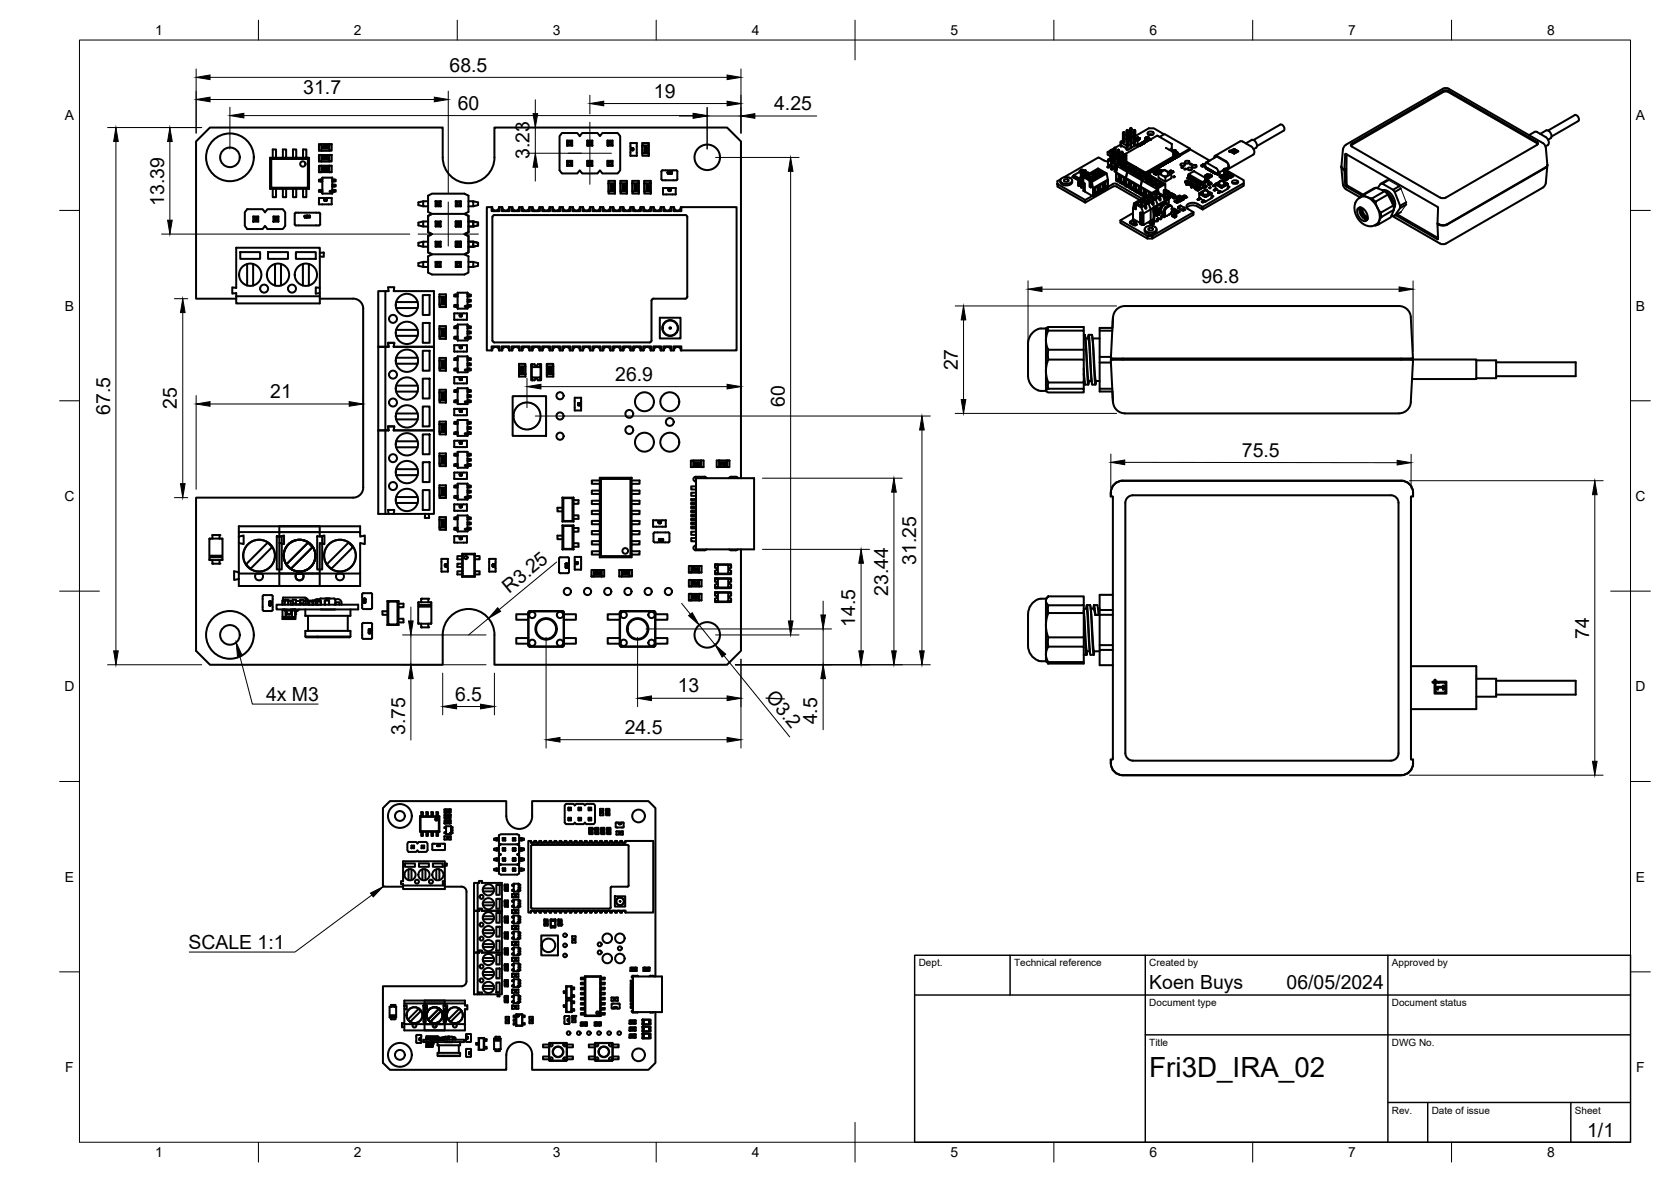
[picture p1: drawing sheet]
<svg xmlns="http://www.w3.org/2000/svg" width="420mm" height="297mm" viewBox="0 0 420 297" stroke-linecap="round" stroke-linejoin="round" font-family="sans-serif">
<defs><g id="words">
<text font-size="7" x="289" y="270.6">Fri3D_IRA_02</text>
<g font-size="4.9">
<text x="113.1" y="18">68.5</text>
<text x="76.3" y="23.5">31.7</text>
<text x="115.1" y="27.6">60</text>
<text x="164.4" y="24.6">19</text>
<text x="194.6" y="27.7">4.25</text>
<text x="133.1" y="40" transform="rotate(-90 133.1 40)">3.23</text>
<text x="41.3" y="51.7" transform="rotate(-90 41.3 51.7)">13.39</text>
<text x="302.1" y="71.2">96.8</text>
<text x="154.7" y="95.7">26.9</text>
<text x="240.9" y="93.1" transform="rotate(-90 240.9 93.1)">27</text>
<text x="68" y="100.1">21</text>
<text x="27.7" y="104.3" transform="rotate(-90 27.7 104.3)">67.5</text>
<text x="44.5" y="102.8" transform="rotate(-90 44.5 102.8)">25</text>
<text x="197.3" y="102.2" transform="rotate(-90 197.3 102.2)">60</text>
<text x="312.3" y="114.8">75.5</text>
<text x="230.4" y="141.9" transform="rotate(-90 230.4 141.9)">31.25</text>
<text x="128.1" y="149.2" transform="rotate(-40 128.1 149.2)">R3.25</text>
<text x="223.3" y="149.7" transform="rotate(-90 223.3 149.7)">23.44</text>
<text x="215.1" y="157.5" transform="rotate(-90 215.1 157.5)">14.5</text>
<text x="399.6" y="160.5" transform="rotate(-90 399.6 160.5)">74</text>
<text x="66.9" y="176.2">4x M3</text>
<text x="114.4" y="176.1">6.5</text>
<text x="170.4" y="174">13</text>
<text x="192.4" y="175.1" transform="rotate(51 192.4 175.1)">Ø3.2</text>
<text x="101.9" y="184.8" transform="rotate(-90 101.9 184.8)">3.75</text>
<text x="157.1" y="184.4">24.5</text>
<text x="205.5" y="182.1" transform="rotate(-90 205.5 182.1)">4.5</text>
<text x="47.4" y="238.6">SCALE 1:1</text>
<text x="289" y="248.5">Koen Buys</text>
<text x="323.5" y="248.5">06/05/2024</text>
<text x="399.1" y="285.7">1/1</text>
</g>
<g font-size="3.5">
<text x="39" y="8.8">1</text>
<text x="89" y="8.8">2</text>
<text x="139" y="8.8">3</text>
<text x="189" y="8.8">4</text>
<text x="239" y="8.8">5</text>
<text x="289" y="8.8">6</text>
<text x="339" y="8.8">7</text>
<text x="389" y="8.8">8</text>
<text x="16.3" y="30.2">A</text>
<text x="411.3" y="30.2">A</text>
<text x="16.3" y="78">B</text>
<text x="411.3" y="78">B</text>
<text x="16.2" y="125.9">C</text>
<text x="411.2" y="125.9">C</text>
<text x="16.2" y="173.7">D</text>
<text x="411.2" y="173.7">D</text>
<text x="16.3" y="221.6">E</text>
<text x="411.3" y="221.6">E</text>
<text x="16.4" y="269.4">F</text>
<text x="411.4" y="269.4">F</text>
<text x="39" y="290.8">1</text>
<text x="89" y="290.8">2</text>
<text x="139" y="290.8">3</text>
<text x="189" y="290.8">4</text>
<text x="239" y="290.8">5</text>
<text x="289" y="290.8">6</text>
<text x="339" y="290.8">7</text>
<text x="389" y="290.8">8</text>
</g>
<g font-size="2.5">
<text x="231" y="242.9">Dept.</text>
<text x="255" y="242.9">Technical reference</text>
<text x="289" y="242.9">Created by</text>
<text x="350" y="242.9">Approved by</text>
<text x="289" y="252.8">Document type</text>
<text x="350" y="252.8">Document status</text>
<text x="289" y="262.9">Title</text>
<text x="350" y="262.9">DWG No.</text>
<text x="350" y="279.9">Rev.</text>
<text x="360" y="279.9">Date of issue</text>
<text x="396" y="279.9">Sheet</text>
</g>
</g></defs>
<!-- layer: Visible -->
<g fill="none" stroke="#000" stroke-width=".51">
<path d="M67.9 39.7v7.8h.7M67.9 39.7h9.8M67.9 39.7l.3 .2M68.2 39.9h9.2v7.3h-9.2zM68.6 39.7v-2.1h.8v2.1M71.1 39.7v-2.1h.8v2.1M73.7 39.7v-2.1h.8v2.1M76.2 39.7v-2.1h.8v2.1M77.4 39.9l.3-.2v7.8M80.2 38.9h.6v1.7h-.6zM80.2 36.2h.6v1.7h-.6zM80.8 39h2.6"/>
<path d="M80.8 38.9v.1M80.8 37.8h2zM80.8 36.2h2.6M80.8 36.3h2M80.8 39h2M80.8 36.2v.1M80.8 39h.1M81.5 39.5h.3l-.3 .1 .3 .1-.2 .3-.2-.2zM81.5 36.8l.3 .1h-.3l.3 .1-.1 .3-.3-.1zM82.3 39.5h.2l-.1 .5-.2-.2 .3 .1-.1-.4zM82.3 36.8h.2l-.1 .5-.2-.1 .3-.1zM82.8 38.9h.6v1.7h-.6z"/>
<path d="M82.8 36.2v1.7h.6v-1.7M82.8 36.2h.6M141.3 33.4h3.9l.6 .8 .6-.8h3.8l.7 .8 .5-.8h3.9l.6 .8v8.6l-.6 .8h-3.9l-.5-.8-.7 .8h-3.8l-.6-.8-.6 .8h-3.9l-.6-.8v-8.6zM142.6 35.3h1.3v1.3h-1.3zM142.6 35.3l.3 .4v.6l-.3 .3zM142.9 35.7h.7M142.9 36.3h.7M143.6 36.3l.3 .3M143.9 35.3l-.3 .4v.6M148 35.7v.6l-.3 .3v-1.3v1.3h1.2M148 35.7l-.3-.4h1.2v1.3M148 35.7h.6"/>
<path d="M148 36.3h.6M148.6 36.3l.3 .3M148.9 35.3l-.3 .4v.6M153.1 35.7v.6l-.3 .3v-1.3v1.3h1.2M153.1 35.7l-.3-.4h1.2v1.3M153.1 35.7h.6M153.1 36.3h.6M153.7 36.3l.3 .3M154 35.3l-.3 .4v.6M158.5 36v3.1h1.6v-3.1M158.5 35.9h1.6M158.5 35.9v.1"/>
<path d="M158.8 37.7h.5zM158.8 37.5h.5zM158.8 37.3h.5zM158.8 37.5h.4zM159 37.7h.2zM160.1 35.9v.1M161.5 38.6v.5h1.6M161.5 35.9h1.6v.6l-1.6 .1zM161.5 38.6v-2v2h1.6v.5M162.1 37.3l.4-.1 .1 .2-.1 .1 .1-.1-.2-.1-.1 .2zM162.1 38h.1v.2l.1-.1 .2 .1v-.2l.1 .2-.4 .1zM162.2 36.9l.4 .1z"/>
<path d="M162.2 37.7h.4zM163.1 36.6v2.5M163.1 36.5v2.1M163.1 36.5h.1M278.5 38.2v.7l.7 .4M278.5 38.2l.7 .4M279.2 39.8l-.6 .4v1l.9 .4-.7 .5M279.2 37.8l-.7 .4M279.3 37.7h.2zM279.3 37.7l-.1 .2M279.4 37.8v.3l.2-.2M279.5 37.7l.1 .2"/>
<path d="M279.6 38.9l.5 .2M279.6 37.9v2.2l-.2 .2-.2-.2v-2.2l.2 .2v2.2M280.1 39.2l-.5 .3M280.1 37.3l-.6 .4M280.2 37.2h.2zM280.2 38.2h.2zM280.2 37.2l-.1 .2M280.3 38.1v-.6l-.2-.1v1l.1-.2M280.3 37.2v.3l.2-.1v1M280.3 38.3v.3l.2-.2M280.4 37.2l.1 .2M280.4 38.2l.1 .2"/>
<path d="M280.5 38.4v2.2l-.2 .2-.2-.2v-2.2l.2 .2v2.2M280.5 39.2l.5 .3M281 39.8l-.5 .2M281.1 37.7h.2zM281.1 38.7h.2zM281.1 37.7l-.1 .2M281.2 38.7v-.6l-.2-.2v1.1l.1-.3M281.2 37.8v.3l.2-.2v1.1M281.2 38.8v.3l.2-.1M281.3 37.7l.1 .2M281.3 38.7l.1 .3M281.4 39v2.2l-.2 .1-.2-.1v-2.2l.2 .1v2.2"/>
<path d="M281.4 39.8l.5 .2M281.8 36.4l-1.4 .7M281.8 35.7v-.1v1.2M282 38.2h.2zM282 39.3h.2zM282 38.2l-.1 .2M282.1 39.2v-.6l-.2-.2v1.1l.1-.2M282.1 38.3v.3l.2-.2v1.1M282.1 39.3v.3l.2-.1M282.1 36.7l-.2 .1v-.3l1.3 .8 .1 .3v-1l-1.5-.9 .1 1.1M282.2 38.2l.1 .2M282.2 39.3l.1 .2"/>
<path d="M282.3 39.5v1.5M282.3 39.8h.1M282.3 33.4l.3 .2v2.2l-.3-.1zM282.3 35.3l-.5 .3M282.4 39.9h-.1M282.4 39.7h-.1M282.4 33.2l.2 .4-.3-.2zM282.4 33.2l.4 .2M282.6 33.6l.2-.2v2.3l-.2 .1M282.7 33.2l-.1 .1M282.8 39l.1-.3-.5 .4v1M282.9 38.7h.2z"/>
<path d="M283 38.8v.3l.2-.1v1.6M283.1 38.7l.1 .3M283.2 34l.3 .1v2.2l-.3-.1zM283.2 34.8l-.4 .2M283.3 36.6h.3M283.3 33.7l.2 .4-.3-.1zM283.3 32.7l.2 .3-.3-.1zM283.3 32.7h.3l.1 .2M283.5 34.1l.2-.1v2.2l-.2 .1M283.5 33l.2-.1v1.1l-.1-.3h-.3M283.5 33.7v-.7l-.3-.1v1.1M283.6 33.7l-.1 .1"/>
<path d="M283.6 32.7l-.1 .1M284.1 33.4l.3 .2v2.2l-.3-.1zM284.1 34.2l-.4 .3M284.2 33.2l.2 .4-.3-.2zM284.2 32.2l.2 .3-.3-.1zM284.2 32.2l.4 .2M284.2 36.2l-.6 .4v1.1M284.4 33.6l.2-.2v2.3l-.2 .1M284.4 32.5l.2-.1v1l-.4-.2M284.4 33.2v-.7l-.3-.1v1M284.5 33.2l-.1 .1M284.5 32.2h-.1"/>
<path d="M284.5 36.1v1M284.6 34.2l.4 .3M285 32.9l.3 .1v2.3l-.3-.2zM285.1 32.7l.2 .3-.3-.1zM285.1 32.7h.3l.1 .2M285.1 35.7v1.1l-.9 .3M285.3 33l.2-.1v2.2l-.2 .2M285.4 32.7l-.1 .1M285.4 35.6v1M285.5 34.8l.5 .4-1.8 .9v1.2l-.9 .3M285.8 34.7l.5 .4v-.1M285.8 34.6l.4-.1-.4 .1 .1 .3"/>
<path d="M285.8 34.7l.1 .2M285.8 34.7l.4 .2M285.9 34.9h.1M286 36.5l.4 .2-.3-.2 .2-.1 .4 .2M286 36.5l.4-.1-.4 .1v.2M286 36.6l.1 .1zM286 36.5v.1M286 36.5l.2 .3M286 35.1v.2M286 35.2v1l-.9 .4M286.1 34.7h.1M286.2 34.7h.1"/>
<path d="M286.2 34.7h-.1M286.2 34.6v.1M286.2 34.5v.1M286.2 34.8h.1M286.3 36.5h.1M286.2 35.1h.1M286.2 34.9v.2M286.3 34.8h.1zM286.3 34.8h.1M286.3 36.5h.1zM286.4 34.7h.1M286.3 36.4h.1"/>
<path d="M286.4 34.8h.1M286.4 36.6h.1M286.4 36.5h.1M286.4 36.5h-.1M286.5 36.6h.1M286.5 36.6h-.1M286.5 36.2l.4-.1-.4 .1 .1 .2M286.5 36.2l.4 .2-.3-.2 .3-.1 .3 .1M286.5 36.2l.3 .3M286.5 36.2l.1 .2M286.5 34.7l-.3-.2-.3 .2 .4 .2M286.5 34.7l-.3 .2 .4-.1"/>
<path d="M286.5 34.7l.1 .1M286.6 36.4h.1M286.6 34.8v.2l-.4 .1M286.8 36.2h.1M286.8 36.2h.2zM286.9 36.2h.1M286.9 36.1h.1M286.9 36.3h.1M287 36.2h.1M286.9 36.2h-.1M287 36.3h.1M287 36.3h-.1"/>
<path d="M287 35.9l.4-.1-.4 .1 .1 .2zM287 35.9l.3 .3M287 35.9l.4 .2M287.3 35.9h.1zM287.3 35.9h.1M287.4 35.9h.1zM287.4 35.9h.1M287.4 35.8h.1M287.4 35.9h-.1M287.4 36h.1M287.5 36h.1M287.5 35.9h-.1"/>
<path d="M287.5 35.9h.1M287.6 36h.1M287.5 35.9l-.1 .1M287.5 35.5l.5-.1-.5 .1 .2 .3-.1-.2M287.6 35.6l.4 .2-.3-.2 .3-.1 .3 .1M287.6 35.6l.2 .3M287.7 35.9l-.3-.1-.3 .1 .3 .2M287.8 35.6h.2M287.8 35.6h.1M287.9 35.6h.1zM287.9 35.6h.1M288 35.4v.1"/>
<path d="M288 35.5h.1M288 35.6h-.2M288 35.7h.1M288 35.6h.1M288.1 35.7h.1M288.1 35.7h-.1M288.2 34.6h.1M288.3 34.6h.1M288.3 34.6h-.1M288.3 34.5l.1 .1zM288.4 34.6h.1M288.3 34.5l.1 .1"/>
<path d="M288.3 34.5h.1M288.4 34.5v.1M288.4 34.5h.1M288.4 34.5h-.1M288.5 34.4l-.6 .3v.3l.4 .2 .6-.3 .1-.3M288.5 34.3h.1M288.6 33.3a.82 .82 0 0 1 .8-.3 .82 .82 0 0 1 .7 .7 .82 .82 0 0 1-.9 .3 .82 .82 0 0 1-.6-.7zM288.6 34.4l.3 .2M288.8 33.8l.5-.1 .6 .1M288.9 34.5l.1 .1M289.1 35.2h.1M289.3 35l-.6 .4"/>
<path d="M291.6 34.4l1.2-.7 6.4 3.6v.4l-2.5 1.4M292.7 33.7l-2.6-1.5h-1.2l-3.4 2M293.2 37.2l1.8 1v1.2l-7 4M294 37.7l.6-.4v-1.1l-3.6-2.1-8 4.6M294.6 40v.3M294.6 40l-.1 .4M294.7 38v.1M294.8 37.9l.6-.2 .3 .3-.6 .2zM294.8 38.1a.47 .47 0 0 1 .5-.4 .47 .47 0 0 1 .5 .3l-.3 .2h-.5M294.9 38.2h.7M294.9 39.8v.3M294.9 39.8h-.3v.2"/>
<path d="M294.9 39.8l-.3 .1M294.9 39.8h.1M295 38.9l.3 .1v-.1M295 39.7h-.1l.3-.3 .2 .1v.4M295.1 39.7v.4M295.1 39.7l-.2 .4M295.1 39.9h.3M295.2 38.3h.1M295.4 39.5h.1M295.4 39.5v.4M295.4 39.6h-.3v.1M295.4 39.6h-.4"/>
<path d="M295.5 39.5l-.2-.1 .5-.1v.3M295.5 39.5v.3M295.5 39.5l-.1 .4M295.5 39.8h.1M295.5 39.8l-.1 .1M295.5 39.6h.3M295.7 38.1l.5 .2-.9 .6-.3-.2M295.7 38v.5l-.7 .1M295.8 39.3v.3M295.8 39.3h-.3v.1M295.8 39.3l-.4 .1M295.8 39.3h.1"/>
<path d="M295.9 39.2l-.1-.1 .3-.2 .2 .1v.4M295.9 39.5h.1M296 39.2l-.1 .3M296 39.2l-.2 .4M296 39.2v.3M296 39.5l-.2 .1M296 39.4h.3M296.2 38.3l-.9 .7M296.3 39v.4M296.3 39h-.3v.2M296.3 39l-.4 .1M296.3 39h.1"/>
<path d="M296.4 39l-.2-.1 .4-.2 .1 .1v.3M296.4 39v.3M296.4 39l-.1 .4M296.4 39.3l-.1 .1M296.4 39.1h.3M296.7 38.8h-.3v.1M296.7 38.8l-.3 .1M296.7 38.8v.3M299.2 37.3l-2.5 1.5v.3M299.2 37.5l5 2.9M305.7 39.5l-2.5 1.4M306.1 39.3l2.1 1.2"/>
<path d="M306.1 39.2h-.6l-.3 .6M309.1 37.9h.4l-.1 .1 .2 .1-.4 .1v-.2zM309.2 37.9h-.1M309.2 37.9l.2 .1M309.2 38l-.1 .1M309.4 38l.2 .1M309.5 37.9l-.1 .1M309.5 37.9h.1M309.6 37.8l.7-.4 1.1 .6-1.1 .6-.7-.4 .7 .3 .9-.5-.9-.5zM309.7 38.2h-.1M309.7 38.2l.6 .3M309.9 38.1l.6-.4 .3 .2h-.3l-.4 .2 .1 .2z"/>
<path d="M310.1 38.1l.1 .2M310.3 37.4l-.7 .4M310.3 37.5l1 .5M310.5 37.7l.3 .3M310.5 37.8l-.6 .4M310.5 37.8h-.1M311.2 38l-.9 .6M314.7 35.2a1.32 1.32 0 0 1 1.1 1.9l-.6 .4M314.7 35.2l-1.5 .8M315.2 38.8l-6.4 3.7M315.2 38.8a1.44 1.44 0 0 0-.6-2l-2.6-1.3-6.5 3.7M315.2 35.2l6.7-3.9a1.02 1.02 0 0 1 .9 1.5l-6.7 3.9"/>
<path d="M338.6 38.8l-.1 3.7-.3 .2M362.8 22.3l-24.6 14.3-.5 .9-.4 4.3 .4 .6M362.8 22.3a1.49 1.49 0 0 1 1.5 0l23.6 13.7M362.9 22.8l-23 13.3-.2 .1v.4l22.4 13.1 .7 .1 .7-.1 22.9-13.3M362.9 23.1l-23.2 13.5M362.9 22.8l.6-.1 .7 .1 22.2 12.8 .3 .4-.3 .4M362.9 23.1l.6-.1 .7 .1 22.5 13.1M384.5 34l1.4-.9h.4l2.3 1.3a1.44 1.44 0 0 1 .6 2l-.6 .4M387.9 36l.5 .4 .3 .7M388.7 37.1l.4 4.3M388.7 32.8l-1.4 .8M388.8 32.8a1.32 1.32 0 0 1 1.1 1.9"/>
<path d="M389.2 32.8l6.8-3.9a1.02 1.02 0 0 1 .8 1.5l-6.7 3.9M389.9 34.7l-.7 .4M62.2 52.6h3.8l.6 .7 .6-.7h3.9l.6 .7v3.5l-.6 .8h-3.9l-.6-.8-.6 .8h-3.8l-.6-.8v-3.5zM63.7 54.4h1.2v1.3h-1.2zM63.7 54.4l.3 .3h.6l.3-.3M64 54.7v.7h.6l.3 .3M64 55.4l-.3 .3M64.6 54.7v.7M68.2 47.2l-.3 .3M68.6 47.5v2.1h.8v-2.1M68.6 47.5h9.1M68.7 54.4h1.3v1.3h-1.3z"/>
<path d="M68.7 54.4l.4 .3h.6l.3-.3M69.1 54.7v.7h.6l.3 .3M69.1 55.4l-.4 .3M69.7 54.7v.7M71.1 47.5v2.1h.8v-2.1M73.7 47.5v2.1h.8v-2.1M74.3 53.5h6.1l.1 3-.3 .1h-5.9l-.2-.2v-2.7zM76.2 47.5v2.1h.8v-2.1M76.5 54.3l.2-.1v.5zM76.9 54.2h.3l-.3 .4 .3 .1h-.4l.3-.4zM77.3 54.3h.2l-.1 .3zM77.4 47.2l.3 .3"/>
<path d="M77.7 54.2h.3l-.3 .1 .3 .2-.1 .2-.3-.1zM80.2 43.3h2.6M80.6 48.2h.1M80.6 45.6h.1M80.8 41.7h2zM80.8 43.3v-1.7h-.6v1.7M80.8 43.3h-.6M80.8 40.5h2zM80.8 43.2h2M81 47.7h-.8v.5h.8M81 45.1h-.8v.5h.8M81 48.2h.1"/>
<path d="M81 47.7h.1M81 45.6h.1M81 45.1h.1M81 44.7v.4M81 48.2v.4M81 45.1v3.1M81.1 44.7l2.4-.1v.5M81.1 48.6h2.4M81.1 42.3l.3 .1-.3-.1 .1 .4 .2-.1-.1 .1h-.2zM81.6 50l.1 .5zM81.6 50.3l.1 .2zM81.8 50l.1 .5z"/>
<path d="M81.8 50.1l.1 .4zM81.9 42.3h.2l-.1 .4-.2-.1h.3l-.2-.1zM82 50l.1 .5zM82.3 42.3l.2 .1-.1 .3zM82.8 41.6h.6v1.7h-.6zM82.8 43.3h.1M82.8 43.2v.1M83.4 49.7l-3.2 .1v1.5l3.2 .1M83.4 49.7v1.6M83.5 48.2v.4M83.5 46.4h.9v.5h-.9M83.5 47.7h.9v.5h-.9"/>
<path d="M83.5 45.1h.9v.5h-.9M83.5 45.1v3.1M83.6 48.6h-.1M106.4 50.6l-1.2 .3v.6l1.2 .3M106.4 55.7l-1.2 .3v.6l1.2 .3M107.6 54.3l1-.6-1-.4v-4.1l1-.5h8.2l1 .5v4.1l-1 .4 1 .6M107.6 54.3v4l1 .5-1 .5v4.1M107.6 54.3l1-.6h8.2l1 .6M107.6 50.6h-1.2v1.2h1.2M107.6 55.7h-1.2v1.2h1.2M109.5 50.6v1.2M109.5 55.7v1.2"/>
<path d="M109.5 50.6h1.3M109.5 50.6l.3 .3M109.5 55.7h1.3M109.5 55.7l.3 .3M109.8 50.9h.7v.6h-.7zM109.8 51.5l-.3 .3h1.3M109.8 56h.7v.6h-.7zM109.8 56.6l-.3 .3h1.3M110.5 51.5l.3 .3M110.5 56.6l.3 .3M110.8 50.6v1.2M110.8 55.7v1.2"/>
<path d="M110.8 50.6l-.3 .3M110.8 55.7l-.3 .3M114.6 50.6h1.3l-.3 .3M114.6 50.6v1.2M114.6 56.9v-1.2h1.3v1.2M114.6 51.8h1.3M114.6 50.6l.3 .3M114.6 56.9h1.3M114.9 50.9h.7v.6h-.7zM114.9 56h.7v.6h-.7zM114.9 56l-.3-.3h1.3l-.3 .3M114.9 51.5l-.3 .3"/>
<path d="M114.9 56.6l-.3 .3M115.6 56.6l.3 .3M115.6 51.5l.3 .3M115.9 50.6v1.2M117.8 54.3v4l-1 .5 1 .5M117.8 59.3v4.1l-1 .5h-8.2l-1-.5M117.8 59.3v4.1l-1 .5 1 .5v4.1l-1 .5h-8.2l-1-.5v-4.1l1-.5-1-.5M117.8 50.6h1.2v1.2h-1.2M117.8 55.7h1.2v1.2h-1.2M119 50.6l1.2 .3v.6l-1.2 .3M119 55.7l1.2 .3v.6l-1.2 .3M123.6 52.1l.2-.1a.86 .86 0 0 0 .8 .9 .86 .86 0 0 0 .9-.9l.1 1.1h-2z"/>
<path d="M123.6 52.1h-1.2v36h1.2M123.9 54.3l.4-.3 48.3 .1 .2 .5v20.2l-.5 .3-8-.1-.4 .3-.1 10.3-.2 .4h-.3h-39.2l-.3-.4zM125.6 52.1h.6M128 52a.86 .86 0 0 1-.8 .9 .86 .86 0 0 1-.9-.9l-.1 .1v1h1.9v-1h-.1M128.1 52.1h.6M128.7 52.1l.1-.1a.86 .86 0 0 0 .9 .9 .86 .86 0 0 0 .9-.9l.1 1.1h-2zM130.7 52.1h.5M131.2 52.1l.2-.1a.86 .86 0 0 0 .8 .9 .86 .86 0 0 0 .9-.9l.1 1.1h-2zM133.2 52.1h.6M135.6 52a.86 .86 0 0 1-.8 .9 .86 .86 0 0 1-.9-.9l-.1 .1v1h2v-1h-.2M135.8 52.1h.5M136.3 52.1l.2-.1a.86 .86 0 0 0 .8 .9 .86 .86 0 0 0 .9-.9l.1 1.1h-2z"/>
<path d="M138.3 52.1h.6M140.7 52a.86 .86 0 0 1-.8 .9 .86 .86 0 0 1-.9-.9l-.1 .1v1h1.9v-1h-.1M140.8 52.1h.6M141.4 52.1l.1-.1a.86 .86 0 0 0 .9 .9 .86 .86 0 0 0 .9-.9l.1 .1v1h-2zM142.6 40.4h1.3v1.3h-1.3zM142.6 40.4l.3 .3v.7l-.3 .3zM142.9 40.7h.7M142.9 41.4h.7M143.4 52.1h.5M143.6 41.4l.3 .3M143.9 40.4l-.3 .3v.7M143.9 52.1l.2-.1a.86 .86 0 0 0 .8 .9 .86 .86 0 0 0 .9-.9l.1 1.1h-2z"/>
<path d="M145.9 52.1h.6M148 40.7v.7l-.3 .3v-1.3v1.3h1.2M148 40.7l-.3-.3h1.2v1.3M148 40.7h.6M148 41.4h.6M148.3 52a.86 .86 0 0 1-.8 .9 .86 .86 0 0 1-.9-.9l-.1 .1v1h2v-1h-.2M148.5 52.1h.5M148.6 41.4l.3 .3M148.9 40.4l-.3 .3v.7M149 52.1l.2-.1a.86 .86 0 0 0 .8 .9 .86 .86 0 0 0 .9-.9l.1 1.1h-2zM151 52.1h.6M153 48.1h1.6v.5h-1.6z"/>
<path d="M153 45.5h1.6v.5h-1.6zM153 46v2.1M153.1 40.7v.7l-.3 .3v-1.3v1.3h1.2M153.1 40.7l-.3-.3h1.2v1.3M153.1 40.7h.6M153.1 41.4h.6M153.4 52a.86 .86 0 0 1-.8 .9 .86 .86 0 0 1-.9-.9l-.1 .1v1h1.9v-1h-.1M153.5 52.1h.6M153.6 46.8l.4-.1 .1 .2-.1 .1v-.2h-.1v.2h-.2zM153.6 47.5l.1 .2 .1-.1 .2 .1v-.2l.1 .2-.4 .1zM153.7 41.4l.3 .3M154 40.4l-.3 .3v.7"/>
<path d="M154.1 52.1l.1-.1a.86 .86 0 0 0 .9 .9 .86 .86 0 0 0 .9-.9l.1 1.1h-2zM154.6 46v2.1M154.6 46h.1M154.6 46v2.6M156 48.1h1.6v.5h-1.6zM156 45.5h1.6v.5h-1.6zM156 46v2.1zM156.1 52.1h.5M156.6 46.8l.4-.1 .1 .2-.1 .1 .1-.2h-.2v.1l-.2 .1zM156.6 47.5h.1l.1 .2h.3l-.1-.2 .1 .2-.4 .1zM156.6 52.1l.2-.1a.86 .86 0 0 0 .8 .9 .86 .86 0 0 0 .9-.9l.1 1.1h-2zM157.6 46h.1"/>
<path d="M157.6 46v2.1M157.6 46v2.6M158.6 52.1h.6M159 45.5h1.6v.5h-1.6zM159 46v2.1M159.6 47.5h.1l.1 .2 .1-.1 .1 .1v-.2l.1 .2-.4 .1zM159.6 46.7h.4l.1 .2-.1 .1v-.2h-.1v.2h-.2zM160.6 46h.1M160.6 46v2.1M160.6 46v2.6M160.6 48.1h-1.6v.5h1.6M160.6 48.1v.5"/>
<path d="M161 52a.86 .86 0 0 1-.8 .9 .86 .86 0 0 1-.9-.9l-.1 .1v1h2v-1h-.2M161.2 52.1h.5M161.7 52.1l.2-.1a.86 .86 0 0 0 .8 .9 .86 .86 0 0 0 .9-.9l.1 1.1h-2zM162 45.5h1.6v.5h-1.6zM162 46v2.1M162.6 46.8l.4-.1 .1 .2-.1 .1v-.2h-.1v.2h-.2zM162.6 47.5h.2l-.1 .2h.3v-.2l.1 .2-.4 .1zM162.7 46.4h.3v.1zM162.7 47.2l.3 .1zM163.6 46h.1M163.6 46v2.1M163.6 46v2.6"/>
<path d="M163.6 48.1h-1.6v.5h1.6M163.6 48.1v.5M163.7 52.1h.6M166.1 52a.86 .86 0 0 1-.8 .9 .86 .86 0 0 1-.9-.9l-.1 .1v1h1.9v-1h-.1M166.2 52.1h.6M166.6 42.8h3.4l.3 .3M166.6 42.8l-.3 .3v1.9l.3 .3M166.7 48.8l3.2 .1M166.8 52.1l.1-.1a.86 .86 0 0 0 .9 .9 .86 .86 0 0 0 .9-.9l.1 1.1h-2zM167.9 43.2l.2 .1-.1 .4-.1-.1zM168.1 47.5l.1 .5zM168.1 47.8l.1 .2z"/>
<path d="M168.3 47.5l.1 .1v.4zM168.3 43.3h.2l-.1 .3zM168.3 47.6l.1 .4zM168.5 47.5l.1 .5zM168.7 43.2h.2h-.2l.3 .3-.2 .2-.2-.1h.3l-.1-.2h-.2zM168.8 52.1h.5M169.3 52.1l.2-.1a.86 .86 0 0 0 .8 .9 .86 .86 0 0 0 .9-.9l.1 1.1h-2zM169.9 47.3h-3.2v1.5M169.9 47.3h.1M169.9 47.3v1.5M169.9 48.8h.1M170.3 43.1v1.9"/>
<path d="M170.3 45l-.3 .3h-3.4M171.3 52.1h13.9v36h-13.9M266.6 45.4a1.52 1.52 0 0 0 2.4 1.1 .84 .84 0 0 0 .6-1.1M266.7 45l-.8 .5v1.4l7 4v-.6l-7-4.1M266.8 45a1.95 1.95 0 0 1 2.8 .2 1.29 1.29 0 0 1-1.7 1 .9 .9 0 0 1-1-.2 .9 .9 0 0 1-.1-1zM267.5 45.3l.8-.3 .2 .1 .2 .3-.8 .3-.2-.1zM269.8 44.4h.1M269.8 44.3l-.2 .1M269.9 44.2l-.1 .2M269.9 44.4l-.1 .1-.2-.1 .2 .1M269.9 44.3v.1M269.9 44.4l.1 .3 1.3 .7"/>
<path d="M269.9 44.4l1.4 .8v.2M269.9 44.3l1.4 .8M269.9 44.5h-.1M270 44l1.3 .8 .5-.3M270 44l-.1 .3M271.2 46.5v.3l.2-.2M271.2 46.5v-.9v1.2M271.2 45.8l.6 .3v.7M271.3 45.1h.1M271.3 44.8v.3M271.4 45.1l.1 .3v-.2M271.5 43l.3 .1"/>
<path d="M271.5 45.3l-.2 .1M271.5 43.3h.3l-.2 .1zM271.5 45h-.1l.2 .2M271.6 45l.1 .3-.5 .3M271.7 42.9l.1 .1M271.8 43h.1M271.8 43.6l.2 .1v2.1l-.2-.1zM271.8 44.9l-.3 .1M271.8 44.8l-.3 .2M271.8 45.2h-.1M271.8 42.9h.1M271.8 46.1h.2v1.1l-.8-.7"/>
<path d="M271.8 43.1h.1M272 42.9h.1M271.9 43.1l-.1 .1-.3-.2v.2M271.9 42.8l.1 .1M271.9 43.3h.2l.1 .3M271.9 42.8h.1M271.9 42.9h.1M271.9 42.8v.1M271.9 42.7l.3 .2-.4 .2M272 42.8h.1M271.9 42.7l-.3 .2M271.9 43.3l-.3-.2-1.6 .9"/>
<path d="M272 43.4v.3l.2-.1v2.1l-.2 .1M272 42.6l-.1 .1M272 42.6l.3 .2-.4-.1M272.1 43.3h-.2l-.1 .3M272.1 43.4l.5 .3M272.3 43.3h.1M272.2 43.2h.1M272.2 44.6v.1M272.3 43.2h.1M272.2 43.2l.1 .1M272.3 43.1h.1M272.3 44.6l.1 .1-.2 .2"/>
<path d="M272.3 43.1v.1M272.3 42.8l-.4 .4M272.3 42.8l-.1 .2zM272.3 42.8l-.4 .3M272.3 43.4l.3-.2-.4 .2-.3-.2 .3 .2M272.4 43.1h-.1M272.4 43.1h.1M272.4 43.1h.1zM272.4 43l.2 .1-.2-.1-.3 .2M272.4 47l-.4 .2M272.4 45.9l-.4 .2M272.4 44.9l-.2 .1"/>
<path d="M272.4 43.5h.1M272.4 44.4v.2M272.4 44.4l.1 .1M272.5 43.1h.1M272.5 42.9l-.1 .1M272.5 42.9l.2 .1M272.6 48.1v-2.1l.2 .1v2l2 1.2 .5-.2v-.3l-.3 .2v-1.6l1-.6v1.6l-.3 .2v.3M272.6 43.5h-.2l.2 .2M272.6 43l.3 .2v1M272.6 43v1.3l-.2 .1M272.6 43.4l-.1 .1M272.6 43.3l-.3 .2"/>
<path d="M272.6 44l-.4 .2M272.8 44.5l.8-.5 .3 .2-.9 .5zM272.8 42.8l.3 .2M272.9 42.9v.3l.2-.2v1M273 42.8l-.4 .2M273.1 43.4l.2 .1M273.1 43.3l.2 .1M273.1 43.5h.2M273.1 43.6h.1M273.1 43.7h.1M273.1 43.6l.1 .1M273.1 43.8v.1"/>
<path d="M273.1 44v.1M273.1 43.6v.1M273.2 43.4l-.1 .1M273.2 43.7h.1M273.2 44h-.1M273.2 43.7l-.1 .1M273.2 44h.1M273.2 43.9l.1 .1M273.3 43.8l-.1 .2M273.3 43.7l-.1 .3M273.5 43.9l-.2-.2 .1 .2M273.6 44.6l.9 .6"/>
<path d="M273.6 44v.3M273.7 44.5l.5-.1a.55 .55 0 0 1 .7 .5l-.7 .3a.55 .55 0 0 1-.7-.5zM273.9 44.8l.7 .4M274 45.6v1.4l.3 .1M274 43.8l.9-.5 .3 .1-.9 .6zM274 43.6l-.5-.3-.4 .2v.3M274.3 45.8v1.3l.1-.1v-1.3l.4 1.6M274.4 45.7l-.1 .1-.3-.2 .2-.1-1.8-1v3.4h.4M274.7 49.2l-1.8 1.1M274.7 44.6l-.8-.1 .9 .5M274.8 43.9l1 .6M274.9 43.3v.3"/>
<path d="M275 43.8l.5-.1a.55 .55 0 0 1 .6 .5l-.6 .3a.55 .55 0 0 1-.7-.5zM275 48.6l.3 .2M275.1 48.2l.6 .4M275.1 44.1l.7 .4M275.2 47.5l-.2 .1M275.2 47.4v.1M275.3 47.2l-.3 .7M275.3 44.7l.4 .1-.4 .1zM275.4 47.2v.9l-.4 .2M275.4 48l.6 .4M275.5 48.8l-.2 .1M276 43.9l-.9-.1 .9 .5"/>
<path d="M276.1 43.2l.9 .6-.7-.5M276.1 42.6l.3 .1-.9 .6-.3-.2 .9-.5v.3M276.2 43.1l.5-.1a.55 .55 0 0 1 .7 .5l-.7 .3a.55 .55 0 0 1-.7-.5zM276.2 47.9l.3 .2M276.3 47.5l.6 .3M276.5 46.7l-.3 .2M276.5 46.7l-.3 .5M276.5 46.5l-.1 .2M276.5 44l.4 .1-.4 .1zM276.6 46.4v.9l-.4 .3M276.6 47.3l.6 .4M276.7 48l-.2 .2"/>
<path d="M276.9 48.1v-.3l.3-.1v-1.6l-1 .6v1.6l.3-.2v.3l-.8 .5-.7-.4M277.2 43.2l-.9-.1 1 .5M277.4 47l.8 .4 .4-.2v-2.1l-3.8 2.2v2M277.4 47.2l.3 .2M277.5 40.3l-1.3-.8-8.7 5M277.5 46.8l.7 .3M277.6 40.3l1 .3M277.7 46l-.2 .5M277.7 45.8l-.3 .4M277.8 45.7v.9l-.4 .2M277.8 46.6l.7 .4M277.9 43.6v-.2l-1.8-1.1-3.7 2.2"/>
<path d="M277.9 43.4l-.2 .1 .6 .1 .3 1.5M278 47.3l-.3 .2M278.2 47.4v-.3l.3-.1v-1.6l-1.1 .6v1.5l.3-.1v.3l-.8 .4-.7-.3M278.3 43.6l-3.8 2.1M278.5 41.9l.1 .2zM278.6 40.2l.7 .4M278.6 42l.2-.2v.3M278.6 41.7l-.1 .2M278.8 42.1h-.2M279 41.5l-.4 .2 .2 .1 .4-.2M279.4 42.4l.1 .2zM279.5 42.5l.3-.2v.3"/>
<path d="M279.5 41.7h-.1M279.5 41.7l.9 .4M279.5 40.7l.7 .4M279.5 42.2l-.1 .2M279.6 40.6h-.3v1M279.6 40.6l-.1 1.1M279.8 42.6h-.3M279.8 46.2h1M279.8 46.2l-1.2 .8M279.9 42l-.4 .2 .3 .1 .3-.2M280.1 40.3l-.5 .3M280.2 42.2v-1.1h.3l-.1 1.2"/>
<path d="M280.3 42.9l.1 .2zM280.4 42.1l-.6 .5M280.4 42.3l.4 .2-.4 .2 .3 .1M280.4 43l.2-.2 .1 .3M280.4 41.2l.6 .4M280.4 42.2l-.1 .1M280.4 42.7l-.1 .2M280.6 43.1h-.2M280.7 46.2l6.4 3.7M280.9 41.6v.5M280.9 41.8l10 5.7M281 45.6v-.3l-.3-.1v-1.7l1 .6v1.6l-.2-.1v.3l.8 .4 .7-.4"/>
<path d="M281.4 43.9v.9l.3 .2M281.4 44.8l-.7 .4M281.5 44l.2 .4M281.5 44.1l.3 .6M281.7 45l-.7 .3M281.7 55.4l6.8 3.9M281.7 45.2l-.7 .4-.4-.2v-2.1l2.5 1.4v2.1M281.7 45.4l-.2 .2M282 41.4l.9-.1-1 .5M282 41.3l.5-.1a.55 .55 0 0 1 .7 .5l-.7 .3a.55 .55 0 0 1-.7-.5zM282.1 41.1v-1.5l-.2-.1v1.7M282.3 46.3v-.3l-.3-.1v-1.6l1 .6v1.5l-.3-.1v.3l.4 .2"/>
<path d="M282.3 40.3l.5 .2M282.3 42.2l.5 .1-.5 .1zM282.4 40.1v.1M282.4 40.2l.4 .2M282.6 44.6v.9l.4 .2M282.6 45.5l-.6 .4M282.7 44.7v.2M282.7 44.9l.3 .5M282.7 44.9l.3 .2M282.8 40.9l.3-.1 .9 .5-.3 .1zM282.9 45.7l-.6 .3M283 40.6v-1.5l-.2-.1v1.7"/>
<path d="M283 46.1l-.3 .2M283.1 40.8v.3M283.1 46.8v-2.1l3.7 2.2v2.1M283.1 41.4l-.9 .5 .7-.4M283.2 42.1l.9-.1-1 .5M283.3 42l.5-.1a.55 .55 0 0 1 .7 .5l-.7 .3a.55 .55 0 0 1-.7-.5zM283.5 47v-.3l-.3-.1v-1.6l1 .6v1.6l-.2-.2v.3l.7 .5 .8-.4M283.6 43.1l-.5 1.6M283.8 43l-.2-.1-.2 .1 .2 .1M283.8 45.3v.9l.4 .3M283.8 46.2l-.6 .4M283.9 45.4l.3 .4"/>
<path d="M284 45.6l.2 .5M284 41.6l.3-.1 .9 .5-.3 .1zM284.1 42.2l-.7 .4M284.1 56l1 .6 .1-.1M284.1 56l1.1 .5M284.1 46.4l-.6 .3M284.2 55.8l-.1 .1M284.2 46.7l-.7 .3-.4-.2M284.2 46.8l-.2 .2M284.3 41.5v.3M284.4 42.1l-1 .6M284.4 42.8l.9-.1-.9 .5"/>
<path d="M284.5 42.7l.5-.1a.55 .55 0 0 1 .7 .5l-.7 .3a.55 .55 0 0 1-.7-.5zM284.7 47.8v-.3l-.3-.2v-1.6l1.1 .6v1.6l-.3-.2v.3l.8 .5 .7-.4M284.8 43.6l.4 .1-.4 .1zM284.9 53.5l-3.2 1.9v.6l6.8 4M285.1 46.1v.9l.4 .2M285.1 46.9l-.7 .4M285.1 56.2h.1M285.1 51.1l-.2 1.3v2.6l1.8 1M285.2 46.1l.3 .4M285.2 46.3l.3 .5M285.3 42.3l.3-.1 .8 .5-.3 .1zM285.3 43l-.7 .4"/>
<path d="M285.3 51.2l-.2-.1 3.6-2.1 .8 .2-.3 .1 1.4 .8-3.6 2.1-1.4-.8M285.4 47.1l-.7 .4M285.5 47.5l-.3 .2M285.5 51.1l-.2 .1v1.3l.2-.2v-1.2l.4 .2-.3 .1v1.2l-.3-.1M285.5 55.8l-.6 .3M285.5 52.3l.1 .1M285.5 56.3l.2 .2-.3 .1-.2-.1M285.5 56.3l-.3 .2M285.6 42.2v.3M285.6 42l-2.5-1.5-1.8 1.1h-.4l.2 .1-.5 1.6M285.6 42l-1.8 1M285.6 42l7.4 4.3"/>
<path d="M285.6 42.8l-.9 .6M285.6 55.9l-.9-.5-.5 .3-.1 .3M285.6 55.9h.1M285.6 55.9v.3M285.6 56.2l-.1 .1M285.6 56.2v.1M285.7 43.5l.9-.1-1 .5M285.7 43.4l.5-.1a.55 .55 0 0 1 .7 .5l-.7 .3a.55 .55 0 0 1-.6-.5zM286 48.5v-.3l-.3-.2v-1.6l1 .6v1.6l-.3-.2v.3l.4 .3M286.1 44.3l.4 .1-.4 .1zM286.1 51.2a1.21 1.21 0 0 1 2 0M286.2 51l.9-.4a.73 .73 0 0 1 .9 .8l-.9 .4a.73 .73 0 0 1-.9-.8z"/>
<path d="M286.3 46.8v.9l.4 .2M286.3 47.6l-.6 .4M286.4 46.8l.1 .2M286.5 47l.2 .5M286.5 47l.2 .2M286.5 43.1l.3-.2 .9 .5-.3 .2zM286.6 50.3l-5.8-3.4-.7-.1-7.2 4.1M286.6 43.7l-.7 .4M286.6 47.8l-.6 .4M286.7 53.5l.4 .2M286.7 48.2l-.3 .2M286.8 42.9v.3"/>
<path d="M286.8 43.5l-.9 .6M286.9 51.7v-1h.4v1M286.9 51.1h.4M286.9 44.2l.9-.1-.9 .5M287 44.1l.5-.1a.55 .55 0 0 1 .7 .5l-.7 .3a.55 .55 0 0 1-.7-.5zM287 52.2l.5 1.5v2.8M287.1 50.3l.2-.3 .4 .2-.3 .3M287.1 50.2l-.2-.2 3.6-2 .8 .2-.3 .1 1.4 .8-3.6 2-1.4-.8M287.2 49.2v-.3l-.3-.2v-1.6l1.1 .6v1.6l-.3-.1 .1 .3M287.2 56.4v-2.8l-.3-.2-.2 .1v2.8l.8 .2M287.2 53.6l-.1 .1v2.8M287.2 50.1l1.5 .9-.2 .1-1.5-.9 .2-.1v.3"/>
<path d="M287.3 45.3l-.5 1.6M287.5 45.1l-.1-.1-.3 .2 .2 .1M287.5 47.5v.9l.5 .2M287.5 48.4l-.6 .3M287.5 56.5h.1M287.7 47.5l.3 .4M287.7 47.7l.3 .6M287.8 51.7l.2-.1 .2 .2v.7zM287.8 57.6v.4M287.8 44.4l-.7 .4M287.8 48.5l-.6 .4M287.9 50.2a1.19 1.19 0 0 1 2 0"/>
<path d="M287.9 50.2a1.21 1.21 0 0 1 2 0M288 48.8l-.8 .4-.4-.2M288 49l-.3 .2M288 49.9l.9-.3a.73 .73 0 0 1 .9 .8l-.9 .3a.73 .73 0 0 1-.9-.8zM288 57.2a1.95 1.95 0 0 1 2.8 .3 1.29 1.29 0 0 1-1.7 .9 .9 .9 0 0 1-1-.2 .9 .9 0 0 1-.1-1zM288 51.6v.8M288 43.6l-.3 .2 .9 .5 .3-.2-.9-.5v.3M288.1 44.3l-1 .5M288.2 44.9l.9-.1-1 .6M288.2 43.5l.3-.2 .3 .4M288.2 44.9l.5-.2a.55 .55 0 0 1 .7 .5l-.7 .4a.55 .55 0 0 1-.7-.6zM288.3 43.4h.3z"/>
<path d="M288.5 59.3h1.3v.7h-1.3zM288.6 45.8l.4 .1-.4 .1zM288.6 43.4h.1M288.7 50.7v-1h.4v1M288.7 50h.4M288.7 57.5l.8-.2h.3l.1 .4-.7 .2-.3-.1zM288.8 43.4l-.2-.1 .3-.2 .2 .1v.3M288.8 51.1l.5 1.5v2.9M288.8 43.4v.3M288.8 43.4l-.2 .3v-.3M288.8 43.7h.1M288.8 43.5h.3"/>
<path d="M288.8 49.2l.2-.1 1.5 .8-.2 .1zM288.8 48.2v.8M288.9 48.3v.2M288.9 48.4l.2 .4M288.9 48.5l.3 .2M289 44.5l.3-.2 .9 .5-.3 .2zM289.1 45.1l-.8 .4M289.1 43.2v.3M289.1 43.2h-.3v.1M289.1 43.2l-.4 .1M289.1 43.2h.1M289.2 48.8v-.4l-1-.6v1.5"/>
<path d="M289.2 43.1l-.2-.1 .4-.2 .2 .1-.1 .4M289.2 43.4h.1M289.2 43.1v.3M289.2 43.1l-.1 .4M289.2 43.4l-.1 .1M289.2 43.2h.3M289.3 45h.1M289.3 45l-.9 .5M289.3 44.3v.4M289.3 44.1l-1.8 1M289.3 55.5h.1M289.3 55.5l.7-.4-2.5 1.4"/>
<path d="M289.4 45.6l.9-.1-1 .6M289.5 45.6l.5-.1a.55 .55 0 0 1 .6 .5l-.6 .3a.55 .55 0 0 1-.7-.5zM289.5 48.6h-.1M289.5 42.9v.4M289.5 42.9h-.3v.2M289.5 42.9l-.3 .1M289.6 50.7l.2-.2 .1 .2v.7zM289.6 42.9h-.1M289.6 55.8h.1M289.7 55.8h.1M289.6 48.5l-2.8-1.6v2.1M289.8 55.8h.1"/>
<path d="M289.6 42.8h-.1l.3-.2 .2 .1v.3M289.7 55.9h.1M289.7 42.8l-.1 .4M289.7 42.8l-.2 .5M289.7 43.2h-.1M289.7 42.8v.4M289.7 43.2l-.2 .1M289.7 43h.3M289.7 49.1a1.21 1.21 0 0 1 2 0M289.8 59.3l10.3-6v.7l-10.3 6M289.8 55.9h-.1M289.8 48.9l.9-.4a.73 .73 0 0 1 .9 .8l-.9 .4a.73 .73 0 0 1-.9-.8z"/>
<path d="M289.8 55.9h.1M289.8 46.5l.4 .1-.4 .1zM289.8 50.5v.9M290 42.7h-.3v.1M290 42.7l-.4 .1M290 42.7v.3M290 42.7h.1M290 52.8v.6M290 52.2l-2.5 1.5M290.1 56l-.7-.4-.4 .3 .1 .3 .7 .3M290.1 56.3l-.3 .2M290.1 42.6v.3z"/>
<path d="M290.1 56v.3M290.2 43.5h.1M290.1 43.5l.4-.1-.3 .1M290.1 43.5l.1 .2M290.1 43.5h.1M290.1 43.5v.2l.6 .2-.1-.2M290.1 52.1h.1M290.1 42.9h.1M290.1 42.9l-.1 .1M290.1 42.6v-.2h.3v.3M290.1 42.7h.3M290.2 45.2l.3-.2 .9 .5-.3 .2z"/>
<path d="M290.2 43.7h.1M290.2 43.5l.4 .2M290.2 43.5l.3-.1 .4 .2M290.3 45.8l-.7 .4M290.4 51.9h.1M290.4 43.5h.1M290.4 42.7v-.3l-.5 .1 .2 .1-.1 .4M290.4 42.4l-.3 .1M290.6 43.5h.1M290.5 49.7v-1.1h.4v1.1M290.5 43.5v.1M290.5 43.6h.1"/>
<path d="M290.5 43.5h.1M290.5 49h.4M290.5 51.9l-.4 .2M290.6 43.6h.1M290.5 53.9h.1M290.5 52.8l.1 1.1M290.5 43.4h.1M290.5 45v.4M290.6 45.7l-1 .5M290.6 43.5h-.2M290.6 54.1l.3 .2v-.2M290.6 52.8v.1"/>
<path d="M290.6 42.3l-.2-.1 .3-.2 .2 .1v.4M290.6 43.6h.1zM290.6 42.3v.4M290.6 42.3l-.2 .4M290.6 50.1l.5 1.4M290.6 42.7h-.2M290.6 42.5h.3M290.7 43.6h.1M290.6 52.6h.1M290.6 52.6v.1M290.7 43.8l.3-.2-.3 .4zM290.7 46.3l.5-.1a.55 .55 0 0 1 .7 .5l-.7 .3a.55 .55 0 0 1-.7-.5z"/>
<path d="M290.7 43.6h-.1M290.7 52.6l.3 .2-.4-.1v1.4M290.7 43.1l.1 .1M290.7 43.1v.2l.6 .4M290.7 43.1h.1M290.7 52.6h.1M290.8 52.6l.1 .1M290.8 55.5v.1M290.8 57.6a1.5 1.5 0 0 1-2.4 1.1l-.6-.7M290.8 43.1l.1 .1M290.8 52.9v1.4l-.2-.2M290.8 43l.1 .1"/>
<path d="M290.9 43.2l.4 .2M290.9 43.2l-.2-.1 .6 .4M290.9 54.1v.2zM290.9 52.9v.4M290.9 55.4v.2M290.9 42.1h-.3v.2M290.9 42.1l-.4 .1M290.9 42.1v.4M290.9 53.3l.6-.3v.8l-.6 .3zM290.9 53.1l.6-.3v.2l-.6 .3zM290.9 53.1v.2zM290.9 53.1l.6-.3v.2l-.6 .3"/>
<path d="M291 52.5v.1M291 52.4v.1M291 52.4l-.2 .2M291 52.5l-.3 .1M291 48v-.6l-.3 .7M291 43.6l-.3 .2M291 52.4h.1M291 52.8l-.1 .1M291 54.2l-.1 .1M291 42.1l-.2-.1 .4-.2 .1 .1v.3M291 42.1v.3M291 42.1l-.1 .4"/>
<path d="M291 52.4l-.3 .2M291 42.4l-.1 .1M291 42.2h.3M291 54.1v.1M291 54.9v.1M291 55.3v.3M291.1 55.4l-.1 .2-.3-.1M291.1 52.6v.1M291.1 47.2v.9M291.1 52.7l-.1 .1M291.1 54.9l.1 .1M291.1 52.4h.1"/>
<path d="M291.1 52.4l-.5 .2M291.1 52.7h.1M291.1 52.4l.3 .2-.4-.1M291.2 53.3h.1M291.2 53.8l.1-.1zM291.2 53.7l.1-.1zM291.2 53.5l.1-.1zM291.2 53.3h.1zM291.2 53.9l.1-.1zM291.2 53.4h.1M291.2 53.8h.1M291.3 53.6h.1"/>
<path d="M291.2 54.8v.1M291.2 53.9h.1M291.2 53.2h.1M291.2 53.2v.1M291.2 53.6h.1M291.2 48.1v-.8l1.8-1v3.4M291.2 47.3h-.4l.2 .1M291.2 53.5h.1M291.3 53.3h.1M291.3 53.2v.1M291.3 55h-.2M291.3 54.9v.1"/>
<path d="M291.3 55l-.1-.3-.1 .4 .1-.1M291.3 43.4h.1M291.3 53.9h.1M291.3 53.8h-.1M291.3 53.7h-.1M291.3 53.8l-.1 .1M291.3 53.8h.1M291.3 53.2h.1M291.3 53.2h-.1M291.3 48.2v.2M291.3 53.7h.1M291.3 53.9v.1"/>
<path d="M291.3 53.6v.1M291.3 53.4l-.1 .1M291.3 43.4v.1M291.3 43.4l.1 .1M291.3 41.9h-.3v.2M291.3 41.9l-.3 .1M291.3 41.9v.3M291.4 49.6l.2-.1 .1 .2v.7zM291.5 42.8h.1M291.4 42.7l.1 .1M291.4 42.8h.1M291.4 52.5l-.2 .4-.2-.1"/>
<path d="M291.4 52.5v.2M291.4 53.9l-.2 .1M291.4 52.7l-.5 .4M291.4 41.8l-.1-.1 .3-.2 .2 .1v.4M291.5 42.8l.2-.1 .4 .1M291.5 42.8l.2-.2-.3 .2M291.5 42.8l.4 .4 .3-.2M291.5 41.8v.3M291.5 41.8l-.2 .4M291.5 42.1l-.2 .1M291.5 42h.3M291.5 46.3l-.9 .1"/>
<path d="M291.5 52.8l-.6 .3M291.5 46.3l-.9 .5M291.5 46.5l-.7 .4M291.5 52.6h.1M291.5 52.6l.4 .2M291.6 55l.3 .1v-.3v.3M291.6 43.4h-.1M291.6 49.5v.8M291.6 42.8h.1zM291.6 42.8h.1M291.6 43l-.4-.3-.3 .3v.2M291.6 43.3l-.3 .1"/>
<path d="M291.7 43v.3M291.7 43.1l.1 .1M291.7 42.8h.1M291.7 55v.1M291.7 43.2v.1M291.7 43.2h.1M291.7 42.8h.1zM291.7 52.7l-.1 .6 .5 .4M291.7 45.7l-.3 .2 .9 .5 .3-.1-.9-.6v.4M291.7 42.9l.2-.1zM291.7 42.6v.1M291.8 42.8l-.1 .1"/>
<path d="M291.8 42.9h.1M291.8 42.8h-.1M291.8 54.9v.2M291.8 41.6h-.3v.2M291.8 41.6l-.4 .1M291.8 46.4l-.9 .5M291.8 42.8h.1M291.8 41.6v.4M291.9 42.9h.1M291.8 43.2h.1M291.9 42.8l-.1 .1M291.9 41.6l-.2-.1 .4-.2h.1v.4"/>
<path d="M291.9 41.5v.4M291.9 41.6l-.1 .4M291.9 41.9l-.1 .1M291.9 42.9h-.1M291.9 41.7h.3M291.9 53v.5l.5 .2M291.9 52.8v.3M291.9 53.1l.2 .3 .4 .3M292 43.7a.86 .86 0 0 1 .8-.9 .86 .86 0 0 1 .9 .9M292 54.4l-.1 .1M292 54.4l.1 .1M292.1 54.3v.2"/>
<path d="M292.1 51.5l-.6 1.1M292.1 51.5h.1M292.1 54.5h-.1M292.2 54.5l-.1-.3-.2 .4 .2-.1M292.2 42.9l-.3 .2M292.2 41.4v.3M292.2 41.4h-.3v.1M292.2 41.4h-.3M292.2 41.3v.1M292.3 41.3l-.1-.1 .3-.2 .2 .1v.4M292.4 51.6l-.6 1.2M292.4 51.6l.9-.5 .5 .5a1.15 1.15 0 0 0-1.8 .9l-.1 .3"/>
<path d="M292.4 41.3l-.1 .3M292.4 41.3l-.2 .4M292.4 49.1l.5 1.4M292.4 41.3v.3M292.4 41.6h-.1M292.4 41.6l-.2 .1M292.4 41.4h.3M292.4 51.6h.1M292.4 53.8h.1M292.5 53.7l-.1 .1M292.5 53.2h.1M292.5 53.2l.2 .1"/>
<path d="M292.5 53.7l.3 .4M292.5 53.6h.1M292.6 54.4v.2M292.6 49.7v-1.9l.2-.1 .2 .1v2.1l-.3 .1M292.6 47.8l.2 .1v2.1M292.6 53.4l-.1 .2M292.6 53.3v.2M292.6 53.3v.1M292.7 41.1v.4M292.7 54.4v.2M292.7 41.1h-.3v.2M292.7 41.1l-.4 .1"/>
<path d="M292.7 41.1h.1M292.8 53.7v.3l.5 .3M292.8 54.1l.2 .1M292.8 53.3v.4M292.8 41l-.2-.1 .4-.2 .1 .1v.4M292.8 41.4h.1M292.8 53.8l.5 .5M292.8 41v.4M292.8 41l-.1 .5M292.8 41.4l-.1 .1M292.8 41.2h.3M292.8 54.3v.2h-.3"/>
<path d="M292.8 54.3v.3M293 54.2l-2.7 1.6-.3-.2v-3.5l.3 .1v3.6M293 47.8l-.2 .1M293 47.8l.2-.1 .6 .4v.3l-.5 .2M293 48.2l.3 .1M293 48.2l.2 .2M293 48.4l.2 .1M293 50.9h.1M293 52l-.5 1.2M293.1 52h-.1M293.1 48.6l.2 .1M293.1 40.9v.3"/>
<path d="M293.1 40.9h-.3v.1M293.1 40.9h-.3M293.1 40.8v.1M293.2 48.6v.1M293.2 42.9l-.4-.2-1.5 .8v1.1l1.7 1.1v-1.1l-1.7-1.1M293.2 48.6h.1M293.2 48.7v.1M293.2 40.8l-.1-.1 .3-.2 .2 .1v.3M293.2 48.3h.1M293.2 48.3v.3M293.3 43l1.2 .7v1.1l-1.5 .9M293.3 40.8l-.1 .3"/>
<path d="M293.3 40.8l-.2 .4M293.3 48.3v.1M293.3 48.5l-.1 .2M293.3 40.8v.3M293.3 41.1h-.1M293.3 41.1l-.2 .1M293.3 40.9h.3M293.3 52.2l-.6 1.1M293.3 52.1v.1M293.3 54.3h.1M293.3 48.4v.2M293.3 48.4l.1 .1"/>
<path d="M293.3 48.4h.1M293.3 48.6v.1M293.4 49.4l.4-.1-.4 .1v.2M293.4 49.6l.1 .1M293.4 49.6v-.1l.5 .2M293.4 48.4h.1M293.4 49.5v.1l.5 .3 .1-.1M293.4 48.4h-.1M293.4 48.4v.1M293.5 49.7h.1M293.5 51.2l-.5-.2-.9 .5M293.6 40.6v.3"/>
<path d="M293.6 40.6h.1M293.6 40.6h-.3v.2M293.6 40.6l-.4 .1M293.6 40.4l.4-.1h-.3v.2M293.7 49.5h.1M293.7 40.5v.4M293.7 40.5v.3M293.7 40.8v.1M293.7 40.8l-.1 .1M293.7 40.7h.3M293.7 49.5h.2zM293.8 49.5h-.1"/>
<path d="M293.8 49.5h.1M293.8 49.3h.1M293.8 48.7h.1M293.8 49.5h.1zM293.8 49.6h.1M293.8 48.6l.1 .1M293.8 48.6h.1M293.9 48.7h.1M293.8 48.2l-.4 .3M293.8 48.2l-.4 .2M293.9 48.2h.1M293.9 48.2v.1"/>
<path d="M293.9 48.3h.1M293.9 48.6h.1M293.9 49.7h.1M293.9 48.3h-.1M293.9 49.6h.1M293.9 51.5v-1.3l-.2-.2-3.7 2.1M293.9 50.2l-3.6 2M293.9 49.5l-.1 .1M293.9 48.6v.1M294 49.6h.1M293.9 48.3v.1M294 49.6h-.1"/>
<path d="M294 53.9h.1M294 40.7v-.4l-.1-.1-.4 .2 .2 .1-.1 .4M294 40.3v.4M294.1 49.2l.1 .1M294.1 49.2h.1M294.1 43l.3-.2 .5 .5-.2 .1-.6-.4M294.1 49.5l-.3-.2-.3 .2 .4 .2M294.1 49.5l-.2 .2 .3-.1M294.1 49.5l.1 .1M294.1 40.3l-.1-.1 .3-.3 .2 .2v.3M294.1 48.8l.1 .1M294.1 48.9h.1"/>
<path d="M294.1 49.1v.1M294.1 49.2v.1M294.1 48.8v.2M294.2 49v-.3l.4-.2 .7 .4-.1 .3-.5 .2M294.2 49l-.1 .1M294.2 40.2v.4M294.2 40.2l-.2 .5M294.2 40.6l-.2 .1M294.2 40.4h.3M294.2 48.9h.1M294.2 51.7a1.94 1.94 0 0 0-1.4 1.6l.2 .1-.2 .4M294.2 49l-.1 .2"/>
<path d="M294.2 53.7l-.9 .6M294.2 51.6l.3 .1M294.2 51.7l.6 .5M294.2 51.6l-.2-.1-.9 .5M294.2 49.6l-.2 .3-.1-.2M294.3 48.9v.3l.3 .1M294.3 49.2l-.1 .1M294.3 48.6l-.3-.1-.5 .4 .3 .2 .3-.2M294.4 53.4h.1M294.4 53.5v.2l-.3 .2M294.5 40.1h-.3v.1M294.5 40.1h-.4"/>
<path d="M294.6 43h.1M294.5 40.1v.3M294.5 43h.1M294.5 43.7l-1.5 .9M294.6 43h-.1M294.6 43v.1M294.6 43.1h.1M294.6 40l-.2-.1 .4-.2 .1 .1v.3M294.6 49.5v.1M294.6 52.5l.1 .1M294.6 40.3h.1M294.6 40.3l-.1 .1"/>
<path d="M294.6 40.1h.3M294.7 49.1l-.4-.2 .3 .3M294.7 49.1v.1M294.7 49.5h-.1M294.7 49.1l-.1 .4M294.7 49.5h.1M294.7 52.6h.1M294.7 49.4l-.2 .1M294.7 52.2l-.1 .3 .1 .2M294.7 49.2l.1 .1M294.7 49.2v.2M294.7 52.2h.1"/>
<path d="M294.7 52.6v.1M294.8 49.2l-.1 .3M294.8 52.2l-.2-.3-.4-.3-.9 .6M294.8 52.7l-.6 1M294.8 52.9l.5 .3zM294.8 52.9l.4 .3M294.8 49.3h.1M294.9 52.7l.4-.3 1 .6-.4 .2zM294.9 52.7l-.1 .2M295 44.3l.4 .1-.2 .2zM295 53.4l.2 .2M295.1 40.1h-.2"/>
<path d="M295.2 49.5h.1M295.3 54h.1M295.3 49.5h.1M295.3 49.1h.1M295.3 49.1l-.4 .2M295.3 49v.1M295.3 49l-.5 .3M295.3 49h.1M295.3 54h.1zM295.4 54h.1M295.3 53.3l-.1 .3zM295.3 49.1v.1"/>
<path d="M295.3 50.5l.3-.1 .6 .4-.3 .2zM295.4 54.1h.1M295.4 53.3l.5 .4M295.4 54v.1M295.4 53.3l.5 .2zM295.4 53.3l-.2-.1-.2 .3M295.4 54l.1 .1M295.5 54.1h-.1M295.7 49.6l-.2-.3-.6 .4 .3 .2 .5-.3M295.7 50.6h.1M295.8 50.6h.1M295.7 54.5l.1-.3-.6-.4-.5 .3v.2l.6 .4 .4-.2"/>
<path d="M295.9 50.6h.1M295.9 50.6h-.1M295.9 53.2v.3l.5-.3-.5 .5M295.9 50.1l.2 .1M296 49.7l.1 .1M296 49.8v.2M296 50l-.1 .1 .2 .1M296.1 49.4l.5-.3 1 .5-.5 .3zM296.1 49.4l-.1 .2M296.1 49.7h.1M296.1 49.7l-.1 .1M296.1 49.7l.2 .1"/>
<path d="M296.2 49.9v.2M296.2 49.9l-.1 .3 .1-.2M296.2 52.3l1 .5 .1-.1M296.2 52.3l1 .6 .1-.1M296.2 50l.2 .1M296.2 49.8h.1M296.3 49.8l-.1 .1M296.3 52.1l-.1 .1M296.3 53v.4l-.4 .3M296.3 49.3l.2 .1zM296.4 50v.2M296.4 50.2l-.2 .1 .2 .1-.2-.1"/>
<path d="M296.4 52l.6-.2zM296.5 53.2l-.1 .1M296.5 49.9l-.2-.1 .1 .1M296.5 49.9l.1 .1-.1 .3M296.5 49.9l-.1 .1M296.5 50.2v.1M296.6 50.2l.1 .1M296.6 50.5l.1 .1M296.6 50l-.1 .4M296.7 50.4v.2M296.8 50.1l-.2-.1 .2 .1M296.8 51.7h.1"/>
<path d="M296.8 50.1l.1 .1M296.8 50.1h.1M296.8 50.1l-.1 .3M296.8 50.3l-.1 .3 .2-.2M296.9 50.2h.1M296.9 50.1l-.1 .2M296.9 50.2v.2M296.9 50.2l.2 .1zM297 41.2l.5-.1 .3 .1 .2 .3-.8 .2-.4-.2zM297 51.8l-.6 .2M297.1 49.9v.3l.5-.3-.5 .4M297.1 50.3v.2"/>
<path d="M297.1 42l.4 .1-.2 .1zM297.2 52.5h.1M297.2 41.7h.4M297.3 52.8h.1M297.6 49.6v.3M297.6 50.1h.1M297.6 49.8v.1M297.6 50h.1M297.6 49.9v.3l-.5 .3-.2-.1M297.6 49.9v.2M297.6 52.6l.2 .1-.3 .2-.2-.1M297.7 52.2l-.9-.5-.5 .3-.1 .3"/>
<path d="M297.7 52.2h.1M297.7 52.2l.1 .3M297.7 49.1l-.2 .3 .5 .3 .3-.1-.5-.5M297.8 52.5l-.5 .2M297.8 52.5l-.1 .1M297.8 42.4l.4 .1-.2 .1zM297.9 49.3h.1M298 49.3h.1M297.9 49.4h.1M298 49.3h-.1M298 49.4h.1M298 49.3l-.1 .1"/>
<path d="M298 49.4h-.1M298 49.3v.1M298 45.5l.5-.2 1 .6-.4 .2zM298 45.5v.4l.3 .2M298.1 40.5l.6-.1 .2 .1 .2 .3-.8 .3-.4-.3zM298.2 46.3l.2 .1M298.3 41.1h.4M298.4 46l-.4-.2 .4 .2M298.4 46l-.2 .4M298.4 46l.2 .1M298.6 46.2l.5 .3M298.6 46.1l.4 .3z"/>
<path d="M298.6 46.1l-.2 .3 .2-.2M298.6 46.1v.1M298.7 44.6l-.2 .1M298.8 42.2l.5-.1 .3 .1 .2 .3-.8 .3-.4-.3zM298.8 44.1h.1M298.8 44.1v.1M298.9 44.1l-.2 .5M298.9 43.8l1.3-.8 3.4 2-1.3 .8zM298.9 43.8l-.1 .3M298.9 44.1l.1 .1M298.9 44.5l.3 .1M299 42.7h.4"/>
<path d="M299 44.2l-.3 .6M299 44.3l-.2 .5-.1 .1-.2-.2 .2 .2M299 44.2l.3 .2zM299 44.2h.1M299 44.3h.1M299.1 46.1v.4M299.1 44.9h-.1M299.2 46.5l.5 .2zM299.2 46.5l.4 .3M299.2 41.2l.5 .1-.3 .1zM299.3 46.4l-.2 .1M299.3 46.2l.4-.2 1 .6-.4 .2z"/>
<path d="M299.3 46.2l-.3 .2 .3-.2M299.3 46.2l-.1 .3M299.3 44.4l-.2 .4M299.3 44.4l.2 .1M299.4 44.9l-.3 .2-.1-.2 .1 .2M299.4 44.7l.2 .2M299.5 44.5l-.4 .5M299.5 44.6l-.1 .3M299.5 47l.1 .1M299.5 44.5l.3 .1zM299.5 45.9l.1 .2M299.5 44.5h-.1"/>
<path d="M299.5 44.6h-.1M299.5 46l.1 .1M299.5 46h.1M299.6 45.1l-.2 .1M299.6 45.1h.1M299.7 45.3l-.3-.1 .2 .2M299.7 44.7l-.1 .4M299.8 44.6l.1 .1M299.8 44.9l-.1 .3M299.8 46.9l.5 .3M299.8 46.9h.1M299.8 45.1l-.1 .2"/>
<path d="M299.8 46.8l.5 .3zM299.8 46.8h-.2l-.1 .3 .1 .1M299.8 46.8l-.2 .4 .2-.3M299.8 46.8v.1M299.8 45l.3 .1M299.9 41.5l.6-.1 .2 .1 .2 .4-.8 .2-.4-.2zM299.9 44.7l-.1 .2M299.9 44.8l-.3 .5M299.9 44.7v.1M299.9 44.8h.1M300.1 45.3l-.2 .2M300.1 42.1h.4"/>
<path d="M300.2 45.5h-.3l.1 .1M300.2 45.4l-.2 .2M300.2 44.9l-.2 .4M300.2 44.9l-.3-.2 .3 .3M300.2 44.9l.2 .1M300.2 44.9h.1M300.2 45.2v.2M300.3 47.1l.5-.3-.5 .3M300.3 47.1v.1M300.3 45.3l.2 .1M300.3 45.2l-.1 .3M300.3 46.8v.3"/>
<path d="M300.4 45.1h.1M300.4 45l-.1 .2M300.4 45h.1M300.5 45.6l-.2 .1M300.6 47.3v.3M300.6 45.8l-.3-.1 .2 .2M300.7 45.7l-.2 .1M300.7 45.2l-.3-.2 .2 .2M300.7 45.2l.1 .1-.1 .4M300.7 45.2l-.2 .4M300.7 46.6l.1 .2M300.7 46.7h.2"/>
<path d="M300.7 45.5l.3 .2M300.8 46.7v.1M300.8 45.4l-.2 .4M300.8 46.8l-.5 .4M300.8 45.4h.1M300.8 45.3v.1M300.9 47h.1M300.9 47.1l-.3 .2M301 47.1l.6 .3M301.1 51.9a2.26 2.26 0 0 0-2.7 .3M301.1 51.2l-.9-.2a1.4 1.4 0 0 0-1.9 1l.5 .6 1.3 .7M301.1 51.2l1.3 .8v.6l-1.3-.7"/>
<path d="M301.1 47.3h.1M301.1 45.9l-.2 .2M301.1 45.4l-.3 .6M301.1 47.2v.1M301.2 47.3h.1M301.1 50.1l.3 .2zM301.1 45.4l-.3-.1 .3 .2M301.1 45.4l.2 .1-.2 .4M301.1 45.4v.1M301.2 47l.3-.1 .5 .3M301.2 47.1l.1 .2M301.2 45.8l.2 .1v.2"/>
<path d="M301.2 47.3v.1M301.2 45.7l-.1 .4-.2 .1-.1-.2 .1 .2M301.2 47.4h.1M301.2 47.3h-.1M301.3 45.6l-.1 .1M301.3 47.3h.1M301.3 47.3l-.1 .1M301.3 47.3h-.1M301.3 45.6h-.1M301.3 47.3l.3 .1M301.4 46.1l-.2 .1M301.5 47.2h.1"/>
<path d="M301.5 47.1h.1M301.6 47.2h.1M301.5 47.1v.1M301.5 48.6l.1 1.2M301.5 45.7l-.1 .1M301.6 45.7l-.3-.2 .2 .2M301.6 47.2h-.1M301.6 47.1l-.1 .1M301.6 48.6v.1M301.6 48.6h.1M301.6 45.7l.1 .1M301.6 45.7h-.1"/>
<path d="M301.6 49.8h.1M301.6 48.7l1.4 .8M301.6 47.4v.3l-.4 .2-.6-.3M301.6 48.7l1.5 .8 1.5-.8M301.6 48.6l1.5 .9 1.5-.9M301.6 47.1v.1M301.6 46l.3 .2M301.6 49.7v.1M301.6 49.8l.3 .1M301.7 45.9l-.2 .4-.3-.1 .2 .2M301.7 48.6l.1-.2 .3 .2M301.7 49.8l-.6 .3"/>
<path d="M301.7 45.8l-.3 .5M301.7 45.9h.1M301.8 46.4l-.1 .1M301.9 46.4h-.1M301.9 46.1l-.1 .3M301.9 50l.8 .4M301.9 49.9v.1M301.9 50l-.5 .3M301.9 49.9l-.5 .3M302 47.3l-.4 .1M302 46l-.3-.2 .3 .2M302 46l-.1 .1"/>
<path d="M302 47.2v.1M302 46h.2M302 41.5v.2l.5 .1M302.1 48.6h-.5M302.1 46.4l-.3 .3-.1-.2 .1 .2M302.1 46.2l-.1 .2M302.1 46.1l-.3 .5M302.2 41.5l.3-.2 .3 .1-.3 .2M302.2 46l.1 .2zM302.2 50.7l.2 .2zM302.2 46l-.1 .1M302.3 48.1l-.1 .1"/>
<path d="M302.4 41.5h.1M302.3 41.5h.1M302.4 52l10.3-6v.7l-10.3 5.9M302.4 41.5h-.1M302.5 41.5h.1M302.5 41.6l-.5-.1 .3 .2M302.5 41.8h.1M302.5 41.6l-.2 .1M302.5 41.6v.2M302.6 41.5h.1M302.5 41.4h.1M302.5 46.9l.3 .4 .1-.3"/>
<path d="M302.5 48.5v.1M302.5 48.4a.62 .62 0 0 0 .6 .6 .62 .62 0 0 0 .6-.6M302.5 41.3h.1M302.6 41.4h.1M302.6 41.5h-.1M302.6 46.8l.4-.2 .2 .2-.3 .2M302.7 50.4h.1M302.7 50.4l.3 .1M302.7 50.4l-.5 .3M302.8 41.5l-.3 .1M302.8 41.6h.1M302.8 41.5h.1"/>
<path d="M302.8 41.4l-.3 .2M302.8 46.9h.1M302.8 47.1v.2M302.8 46.8v.1M302.9 46.8h.1M302.9 46.8h-.1M302.9 46.9h.1M302.9 41.4v.2l-.6 .3v-.2M302.9 41.4l-.1 .1M302.9 41.4l-.1 .2M302.9 47l-.4-.1 .3 .2M302.9 47l-.1 .1"/>
<path d="M302.9 41.4l-.4-.1 .4 .1-.1 .2M303 46.8h.1M302.9 49.2l.3-.1 .1 .2-.2 .1zM302.9 47.8l-1 .6M302.9 47.9l.2-.2 .2 .2M303 50.5v.1M303 50.6h.1M303 50.5l-.6 .3M303 50.6l-.6 .3M303 46.7h.1M303 45h.3M303 46.7v.1"/>
<path d="M303 46.7l.1 .1M303 44.9l.3 .1-.1 .1zM303 50.6h.2M303.1 42l-.1 .1h.3M303.1 47.7l.3-.1v.2M303.2 41.9v.2M303.2 41.9l.2 .3M303.2 46.8l-.3 .2M303.2 47h.1M303.3 40.9h-.1M303.3 47.8l1.1 .6M303.3 44h.1"/>
<path d="M303.3 46.8l-.5 .4M303.3 46.7l-.1 .1M303.3 46.7v.3M303.4 42.4l.2-.1zM303.4 42.4l-.2-.1 .2 .1M303.4 40.8l-.2 .1M303.4 46.7l-.4-.1 .4 .1-.2 .3M303.4 44h.1M303.4 43.9h.1M303.4 43.9v.1M303.4 43.9l.1 .1M303.5 42.4l.2-.1 .2 .2"/>
<path d="M303.5 41l2.3 1.3M303.5 40.9l-.4 .1v1.1M303.6 42.3h-.4M303.6 42.3l.1 .1M303.6 45l.1 .3M303.7 45.5h.1M303.8 45.2h.1M303.7 45.4l-.1 .3-1.3 .7-.2-.1M303.7 45.3l-1.4 .8v-.3M303.7 45.3v.1M303.7 45.4l-1.4 .8v.2M303.7 48.5l.1 .1"/>
<path d="M303.7 48.7v-.7l-.7-.2-.5 .3v.6M303.7 46.2l.3 .3zM303.7 46.2l.3 .1M303.7 45.2l.3 .3-.3-.1M303.8 40.5l-.1 .1M303.8 45.3l.2 .1M303.8 42.6v.1M303.8 40.6l-.5 .2M303.8 42.4l-.2 .2-.1-.2 .1 .1M303.8 42.5l-.2 .1M304 42.7v.1M304.1 46.2h.1"/>
<path d="M304 47.1l.4 .1-.2 .1zM304.1 42.5l-.3 .2 .2-.2 .1 .1M304.1 46.1h.1zM304.1 42.6l-.3 .1M304.1 46.1h.1M304.1 44.2h.1M304.1 46.4v.1M304.1 46.5h-.1M304.1 48.6h.4M304.1 44.2l.1 .1M304.1 46v.1M304.1 48.6l.2-.2 .2 .2"/>
<path d="M304.1 42.8l.1 .1M304.2 44.2h-.1M304.2 44.2h.1M304.2 42.9l.2-.2zM304.2 45.9l.3 .2-.4 .3M304.3 46h.1M304.2 45.9l-.4 .2M304.2 44.2v.1M304.2 42.6l-.2 .2 .2-.2 .1 .1M304.2 46h.1M304.2 42.7l-.2 .1M304.3 44.1v.1"/>
<path d="M304.3 44.2h.1M304.3 44.1h.1M304.3 45.9h-.1M304.3 45.9l.3 .1-.4-.1M304.3 46l-.1 .1M304.3 42.9l.1 .1M304.3 43.8l.4 .3v.2l-.6 .4-.5-.2 .3-.6-.3-.1-.6 .4 .3 .2 .4-.3M304.3 43.8l-.5 .3M304.4 44.1l-.1 .1M304.4 44.2h-.1M304.4 42.7l-.2 .2M304.4 42.8h.1"/>
<path d="M304.5 43l.1 .1M304.5 48.5l.1 .1M304.6 46l-.6 .5M304.6 46.2l-.1 .1M304.6 46l-.5 .3M304.6 46v.2M304.6 48.6v.1M304.6 48.6v1.2l-1.4 .8M304.6 48.7l-1.4 .8M304.7 42.9l-.2-.1-.1 .2M304.7 49.3h.4l-.4 .3M304.7 43.1v.1"/>
<path d="M304.8 42.9l-.3 .2 .2-.2 .1 .1M304.8 43l-.2 .1M304.8 43.2l.1 .1M304.9 43.3l.2-.2zM304.9 46.6l.4 .1-.2 .1zM304.9 43l-.2 .2 .2-.2 .1 .1M304.9 43.1l-.2 .1M305 43.3l.1 .1M305.1 49.3l-.4 .3M305.1 43.1l-.2 .2M305.1 43.2h.1M305.2 47.7l.2 .2z"/>
<path d="M305.2 43.4l.2-.1 .3 .2M305.3 43.3l-.3 .1 .2-.2 .2 .2M305.3 43.3l-.2 .1M305.4 43.5l-.2-.1 .2 .2 .2-.2-.2 .2M305.6 47.4h.1M305.6 43.7l.3-.1zM305.6 43.7l-.1-.1 .1 .2M305.6 46.3l1.6 .9 1.5-1v1.2M305.6 47.4l.1 .1M305.7 46.2l1.5 .9M305.7 47.4h.1M305.7 47.4l.3 .2"/>
<path d="M305.7 47.4l-.5 .3M305.8 46.2h-.1M305.8 42.3l.5 .7M305.8 46.1l.3 .1-.3 .1zM305.9 43.6h-.4M306 47.6l.7 .5M306 47.6l-.6 .3M306.1 43.6h.1M306.1 43.7v.2h.2M306.1 43.6v.3M306.1 43.6h-.2M306.2 48.4l.3 .1z"/>
<path d="M306.2 43v.9M306.5 46.3l.1-.6 .5-.2 .6 .2 .1 .6M306.6 46.3v.1M306.6 46.1l-.1 .1M306.6 46.1a.62 .62 0 0 0 .6 .5 .62 .62 0 0 0 .6-.5M306.6 43.1v.6M306.6 43.5l.1 .1-.4 .3M306.6 44.3v.2l.4 .1M306.8 44.2l.3-.2 .3 .2-.4 .2M306.8 48h.1M306.8 48l.2 .2M306.8 48l-.6 .4"/>
<path d="M306.8 45.5l-.1 .1M307 44.4h.1M306.9 44.2h.1M306.9 44.3h.1M306.9 44.2v.1M307 46.9l.1-.1 .3 .1M307 45.5l.1-.2 .3 .2M307 44.3h.1M307 45.5h.1M307 45.4l-1.1 .6M307 46.9h.4M307 44.2h.1"/>
<path d="M307.1 44.2h.1M307 48.2l.1 .1M307 48.2h.1M307 48.2l-.5 .3M307 44.4l-.4-.1 .3 .2M307 44.6h.1M307 44.4l-.1 .1M307 44.4v.2M307 44.2h.2M307.2 44.2h.1M307.1 47.2l-1.5-1v1.2M307.1 44.1h.1"/>
<path d="M307.1 44.1v.1M307.3 44.6v.2l.4 .1M307.3 45.4l1.1 .6M307.4 44.6l.3-.2 .3 .1-.3 .3M307.4 45.5h.1M307.4 44.4h.1M307.4 44.2h.1M307.4 44.2l-.4 .2M307.5 44.2l-.5 .4-.1-.1M307.5 44.1l-.1 .1M307.5 44.1l-.1 .3M307.5 44.1l-.4-.1 .4 .1-.1 .3"/>
<path d="M307.6 44.6h.1M307.6 44.7h.1M307.6 42.8v.1M307.6 43v-.3l-1 .6M307.6 42.7l.2-.3-.1 .6M307.7 44.8l-.4-.2 .3 .2M307.7 44.9h.1M307.7 44.8h-.1M307.7 44.8v.1M307.7 44.6h.1M307.8 44.6h.1M307.7 44.5h.1"/>
<path d="M307.7 44.5l.1 .1M307.7 44.4h.1M307.8 43.6h.1M307.7 43.5h.2zM307.7 43.5v.3M307.7 43.8h.1M307.8 44.5h.1M307.8 44.5v.1M307.8 43.6l.1 .2M307.8 46.1v.1M307.8 46.3v.1M307.9 45l.3 .3 .1-.2"/>
<path d="M307.9 43.6v.2M307.9 43.6l.1 .1M307.9 43.5h.1M307.9 43.5h-.2M307.9 43.5l-.1 .1M307.9 43.5l.4 .2M308 44.7h.1zM308 44.9l.4-.1 .2 .1-.3 .2M308 44.6l-.3 .2M308 44.6h.1M308 44.5l-.3 .3M308 43.8h-.1"/>
<path d="M308 42.6l4.7 2.7v.7M308 42.3v.6l-.3 .1-.1-.1M308 43.7l.1 .3v-.2M308 42.7l.1 .2M308.1 44.5l-.5 .5v-.2M308.1 44.5l-.4-.1 .4 .1v.2M308.1 44.5l-.1 .1M308.1 44.5v.2M308.1 43.8l.1 .2 .3-.2M308.1 43.8h.1M308.1 42.4h.1M308.2 45h.1"/>
<path d="M308.3 45.1h.1M308.2 40.4l.7 .9a.69 .69 0 0 1 .2 .9 .69 .69 0 0 1-.9 .2M308.2 43.8v.2M308.2 46.1l.3-.1 .1 .2-.2 .1zM308.2 43.7h.1M308.3 44.9h.1M308.3 45.1l-.1 .1M308.3 44.9v.1M308.3 44.9h-.1M308.3 43.7h-.3M308.3 43.7h.1M308.3 44.9h.1z"/>
<path d="M308.3 43.7l-.2 .1M308.3 45h.1M308.4 43.9v.2M308.4 44.7v.1M308.4 44.9h.1M308.4 43.9h.1M308.4 43.9l.1 .3M308.4 43.9l.1 .1M308.4 43.9l.5 .2M308.5 44v.2M308.5 43.8l-.1 .1M308.5 43.7v.1"/>
<path d="M308.5 44l.2 .1M308.5 43.8h.1M308.5 43.6l.5-.2 .3 .2v.2M308.5 43.8l.1 .1M308.6 43.6h-.1M308.6 42.2l-.6 .3M308.6 46.2h.1M308.6 45.1h.1M308.6 44.9h.1M308.6 44.9l-.3 .2M308.7 44.1l.1 .3v-.3M308.7 44.2h-.2"/>
<path d="M308.7 46.2l-1.5 .9M308.7 46.3l-1.5 .8M308.7 47.4l-1.6 .9M308.7 47.4h.1M308.7 43.4h.2l-.8 .4 .2-.1M308.7 43.5v-.3l-.3-.2-.5 .3v.2M308.7 46.9l.4 .1-.4 .2M308.7 44.9v.1l-.5 .3-.3-.3 .4 .1M308.7 44.8l-.3-.1 .3 .1-.1 .3M308.7 44.9h-.1M308.7 44.9l-.1 .2M308.7 43.5l-.4 .2"/>
<path d="M308.8 43.3l-.1 .1M308.8 44.1h.1zM308.8 44.1v.3M308.9 44v.1M308.9 44.1h-.2M308.9 43.4h.1M308.9 44.1h-.1M309 44.3v.2M309 44.3h.1M309 44.3l.1 .3M309 44.3l.5 .1M309.1 47l-.4 .3"/>
<path d="M309.1 44.3l.2 .1M309.2 44.2l-.4 .1M309.2 44.2l-.2 .1M309.2 44.2h.1M309.3 44.4l.1 .3v-.2M309.3 44.6h-.2M309.3 43.8l-.4 .3M309.3 43.8h.2l-.7 .3h.1M309.3 43.7h.2l-.2 .1M309.4 43.8h-.1M309.4 44.5v.2M309.4 44.5h.1"/>
<path d="M309.4 44.5h.1zM309.5 43.7h.1M309.5 44.4h.1M309.5 44.4h-.2M309.5 44.5h-.1M309.5 43.8h.1M309.6 43.7l-.4 .3v.2M309.6 43.7h.1M309.6 44.4h-.1M309.6 43.7l.3 .2M309.8 45.6a.82 .82 0 0 1 .9-.3 .82 .82 0 0 1 .6 .6 .82 .82 0 0 1-.9 .3 .82 .82 0 0 1-.6-.6zM309.9 43.9l.1 .1"/>
<path d="M309.9 44.2l-.3 .2M310 44.2l.1-.1-.7 .4 .1-.1M310 44v.2M310 44.2h-.1M310 44h.1M310 46.1l.5-.1 .6 .1M310.1 44.1h.1M310.1 44.1v.2l-.7 .4M337.3 42l.4 4.4 .2 .6 .5 .5 3.5 2.1M337.3 41.8a.99 .99 0 0 0 .7 1M338.1 42.6h-.1M338.8 46.6l-.2-.3-.1-3.8-.5 .3 .3 3.9 4 2.4"/>
<path d="M338.8 46.6l3.9 2.3M341.4 50l.2-.1a2.19 2.19 0 0 1 3.1 .2 5.3 5.3 0 0 1 1.9 5.7l-1 .8-1.3 .3-1.3-.5-1-.8-1-1.4-.4-1.7 .1-1.3zM341.5 52.3a1.83 1.83 0 0 1 2.3 1.7 1.02 1.02 0 0 1-.2 1.5 1.02 1.02 0 0 1-1.5-.5l-.8-1.2a1.43 1.43 0 0 1 .2-1.5zM341.9 52.6l.4 .2 .2 .7-.6-.7M341.9 52.2l.1 .3M341.9 52.8h.1M342.2 53.1l.2 .4M342.2 52.4l-.3 .2M342.2 52.2a3.2 3.2 0 0 0 1.7 2.8M342.2 53.6h.1M342.2 53.6h.4l.4 .6M342.3 52.2v.5l-.3-.6a2.46 2.46 0 0 0 1.8 3.2"/>
<path d="M342.3 53.9l.7 .3M342.5 53.5l-.3 .1M342.6 52.3a2.37 2.37 0 0 0 1.3 2.3M342.6 54l.3 .5M342.8 54.6l.3-.3 .5 .5h-.6M342.9 49l3.1-1.8 2.2 .8-3.2 1.9-1.3-.4zM342.9 49l-.7 .2M343 54.8h.1M343.2 54.8l.4 .4M343.7 54.8l-.1 .5M343.7 54.8l.2 .1M345 49.9l.8 .8"/>
<path d="M345.8 50.7l3.2-1.8 1.4 2.7-3.2 1.9-.9-1.4zM346 47.2l-3.8 2-.4 .5M346.5 56.4l-.9 .2M347.2 53.5l.1 1M347.3 54.5l3.2-1.8-.8 1.9-3.2 1.8 .3-.9zM347.6 46.2h-.4l-.8 1.1M347.6 47.8l1.4 .8 1 1.2 .6 1.5-.1 1.3M347.7 47.8a3.1 3.1 0 0 1 3.1 3l-.2 1.4M348.2 48l.8 .9M348.7 45.3l-1.5 .9M349.1 45.3l-1.5 .9 2.7 1.5 1.5-.9M349.1 49.2l.8 1.1 .4 1.1"/>
<path d="M349.9 54.2l12.2 7M350.3 47.7l.4 .5 1.3 3.5v.6M350.4 51.6l.1 1.1M350.9 54.1l10.5 6M351.3 53.9l10.3 5.9M352 52.3l-1.3 1.9-.8-.2M352.2 53.3l-1.5 .9M352.2 47.4l-1.5 .8M353.6 51.4l-1.6 .9M353.6 50.8l-1.6 .9M361.4 56.3l.2 3.7-.2 .1M387.9 47.1l-24.3 14.1"/>
<path d="M388.6 42l-24.7 14.3-.8 .3-.9-.1-.8-.4 .2-3.8-.2-.3-23-13.3-.2 .1-.2 3.8-.3-.2M389.1 41.6l-.4 4.4-.3 .6-.5 .5M389.1 41.4l-.5 .8-24.7 14.3-1.3 .2-.8-.2-.3-.3M389.1 41.4l-.5 .6M59.4 75.1h-10.1v-39.6l3.5-3.4h58.5v7.4a6.5 6.5 0 0 0 6.5 6.5 6.5 6.5 0 0 0 6.5-6.5v-7.4h58.5l3.5 3.4v84.7M59.4 62.3h21v13.9h-21v-2.6l-1 .2v-1.6l1 .2zM59.4 74.5h21M60.4 63.4h5v1.7h-5zM62.1 66.4v5.4M63.6 66.4v5.4M67.4 63.4h5v1.7h-5zM69.2 66.4v5.4"/>
<path d="M70.7 66.4v5.4M74.4 63.4h5v1.7h-5zM76.2 66.4v5.4M77.7 66.4v5.4M80.4 75.1l8.4-.1a2.55 2.55 0 0 1 2.5 2.6M80.4 72.4l-1-.2v1.6l1-.2M80.4 63.5h1v1h-1M91.3 77.6v44.9a2.55 2.55 0 0 1-2.5 2.6h-39.5v38.5l3.5 3.5h58.5v-7.5a6.5 6.5 0 0 1 6.5-6.6 6.5 6.5 0 0 1 6.5 6.6v7.5h58.5l3.5-3.5v-25.5M96.9 73.2v55.9M99.6 77.4h5.4M99.6 75.9h5.4M106.3 74.2h1.7v4.9h-1.7z"/>
<path d="M106.4 60.7l-1.2 .3v.7l1.2 .3M106.4 65.8l-1.2 .3v.7l1.2 .3M107.6 60.7h-1.2v1.3h1.2M107.6 65.8h-1.2v1.3h1.2M109.5 60.7v1.3M109.5 65.8v1.3M109.5 60.7h1.3M109.5 60.7l.3 .3M109.5 65.8h1.3M109.5 65.8l.3 .3M109.8 61h.7v.7h-.7zM109.8 61.7l-.3 .3h1.3"/>
<path d="M109.8 66.1h.7v.7h-.7zM109.8 66.8l-.3 .3h1.3M110.5 76.5h1.6v.7h-1.6zM110.5 74h1.6v.6h-1.6zM110.5 74.6v1.9zM110.5 61.7l.3 .3M110.5 66.8l.3 .3M110.8 60.7v1.3M110.8 65.8v1.3M110.8 60.7l-.3 .3M110.8 65.8l-.3 .3M111.1 75.3l.3-.1 .2 .2-.1 .1v-.2h-.1v.1l-.2 .1z"/>
<path d="M111.1 76l.2 .2h.2v-.2l.1 .2-.4 .1zM111.2 74.9l.3 .1-.3 .1zM112.1 74.6v1.9M112.1 74.6h.1M112.1 74.6v2.6M114.2 78.8v1.5M114.2 78.7l3.2 .1v1.5l-3.2 .1M114.2 78.7v.1M114.6 65.8h1.3l-.3 .3M114.6 62v-1.3h1.3v1.3M114.6 65.8v1.3M114.6 62h1.3"/>
<path d="M114.6 67.1h1.3M114.6 65.8l.3 .3M114.9 61h.7v.7h-.7zM114.9 61l-.3-.3h1.3l-.3 .3M114.9 66.1h.7v.7h-.7zM114.9 61.7l-.3 .3M114.9 66.8l-.3 .3M115 76.6h-.8v.5h.8M115 74h-.8v.5h.8M115 77.1h.1M115 76.6h.1M115 74.5h.1"/>
<path d="M115 74h.1M115.1 73.6v.4M115.1 77.1v.4M115.1 74v3.1M115.1 77.5h.1M115.1 73.6h2.4M115.1 77.6h.1M115.1 73.6h.1M115.1 77.6h2.4M115.6 61.7l.3 .3M115.6 66.8l.3 .3M115.6 79l.1 .5z"/>
<path d="M115.6 79.3l.1 .2zM115.8 79l.1 .5zM115.8 79.1l.1 .4zM115.9 65.8v1.3M116 79l.1 .5zM117.5 73.6h.1M117.6 73.6v.4M117.6 77.1v.4M117.6 75.8h.4M117.6 75.3h.4M117.6 77.1h.4M117.6 76.6h.4"/>
<path d="M117.6 74.5h.4M117.6 74h.4M117.6 74v3.1M117.6 77.5h-.1M117.8 60.7h1.2v1.3h-1.2M117.8 65.8h1.2v1.3h-1.2M118 75.8h.1M118 75.3h.1M118 77.1h.1M118 76.6h.1M118 74.5h.1M118 74h.1"/>
<path d="M118 75.3h.4v.5h-.4M118 76.6h.4v.5h-.4M118 74h.4v.5h-.4M119 60.7l1.2 .3v.7l-1.2 .3M119 65.8l1.2 .3v.7l-1.2 .3M165.9 79.8h5.2v5.3h-5.2zM279.9 79.7a2.99 2.99 0 0 1 3-2.8h68.9a2.97 2.97 0 0 1 2.9 2.8l.6 10.4h-76M362.1 61.2a1.49 1.49 0 0 0 1.5 0M97.7 87.2h-2.6v20.9h2.6M97.7 87.2l-.1-1h1.5l-.1 1M97.7 87.2h-2.6v-14h2.6l-.1-1h1.5l-.1 1h10.1v34.9M99 87.2h10.1z"/>
<path d="M99.6 98.4h5.4M99.6 96.9h5.4M99.6 91.4h5.4M99.6 89.9h5.4M99.6 84.4h5.4M99.6 82.9h5.4M106.3 95.2h1.7v4.9h-1.7zM106.3 88.1h1.7v5.1h-1.7zM106.3 81.2h1.7v5h-1.7zM110.5 92.5h1.6v.7h-1.6zM110.5 89.9h1.6v.7h-1.6zM110.5 97.9h1.6v.7h-1.6z"/>
<path d="M110.5 84.5h1.6v.7h-1.6zM110.5 82h1.6v.6h-1.6zM110.5 90.6v1.9zM110.5 98.6v1.9zM110.5 82.6v1.9zM111.1 91.3l.3-.1 .2 .2-.1 .1v-.2h-.1v.1l-.2 .1zM111.1 99.3l.3-.1 .2 .2-.1 .1v-.2h-.1v.1l-.2 .1zM111.1 83.3l.3-.1 .2 .2-.1 .1v-.2h-.1v.1l-.2 .1zM111.1 92l.1 .2h.3v-.2l.1 .2-.4 .1zM111.1 84l.2 .2h.2v-.2l.1 .2-.4 .1zM111.2 91.7l.3 .1h-.2zM111.2 99.7l.3 .1-.2 .1z"/>
<path d="M112.1 82.6v1.9M112.1 90.6v1.9M112.1 98.6v1.9M112.1 90.6h.1M112.1 98.6h.1M112.1 82.6h.1M112.1 90.6v2.6M112.1 98.6v2.6M112.1 82.6v2.6M114.2 88.3v-1.6h3.2v1.6M114.2 80.3v.1M114.2 88.3h.1"/>
<path d="M114.2 94.8h3.2v1.5h-3.2zM114.2 88.4h3.2M115 92.6h-.8v.5h.8M115 90h-.8v.5h.8M115 98h-.8v.5h.8M115 84.6h-.8v.5h.8M115 82h-.8v.5h.8M115 93.1h.1M115 92.6h.1M115 90.5h.1M115 90h.1M115 98.5h.1"/>
<path d="M115 98h.1M115 85.1h.1M115 84.6h.1M115 82.5h.1M115 82h.1M115.1 89.6v.4M115.1 93.1v.4M115.1 97.6v.4M115.1 81.6v.4M115.1 85.1v.4M115.1 82v3.1M115.1 90v3.1"/>
<path d="M115.1 98v3.1M115.1 85.5h.1M115.1 89.6h2.4M115.1 93.6h.1M115.1 97.6h2.4M115.1 85.6h.1M115.1 89.6h.1M115.1 97.6h.1M115.1 81.6h2.4M115.1 93.6h2.4M115.6 95l.1 .5zM115.6 95.3l.1 .2z"/>
<path d="M115.6 87l.1 .5zM115.6 87.3l.1 .2zM115.8 95l.1 .5zM115.8 87l.1 .5zM115.8 95.1l.1 .4zM115.8 87.1l.1 .4zM116 95l.1 .5zM116 87l.1 .5zM117.5 89.6h.1M117.5 97.6h.1M117.5 81.6h.1M117.6 89.6v.4"/>
<path d="M117.6 93.1v.4M117.6 91.8h.4M117.6 91.3h.4M117.6 93.1h.4M117.6 92.6h.4M117.6 90.5h.4M117.6 90h.4M117.6 97.6v.4M117.6 99.8h.4M117.6 99.3h.4M117.6 98.5h.4M117.6 98h.4"/>
<path d="M117.6 81.6v.4M117.6 85.1l-.1 .5h-2.4M117.6 83.8h.4M117.6 83.3h.4M117.6 85.1h.4M117.6 84.6h.4M117.6 82.5h.4M117.6 82h.4M117.6 82v3.1M117.6 90v3.1M117.6 98v3.1M117.6 93.5h-.1"/>
<path d="M118 91.8h.1M118 91.3h.1M118 93.1h.1M118 92.6h.1M118 90.5h.1M118 90h.1M118 99.8h.1M118 99.3h.1M118 98.5h.1M118 98h.1M118 83.8h.1M118 83.3h.1"/>
<path d="M118 85.1h.1M118 84.6h.1M118 82.5h.1M118 82h.1M118 91.3h.4v.5h-.4M118 92.6h.4v.5h-.4M118 90h.4v.5h-.4M118 99.3h.4v.5h-.4M118 98h.4v.5h-.4M118 83.3h.4v.5h-.4M118 84.6h.4v.5h-.4M118 82h.4v.5h-.4"/>
<path d="M123.6 87h2v1.1a.93 .93 0 0 0-.9-.9 .93 .93 0 0 0-.9 .8l-.2 .1zM125.6 88.1h.6M128 88a.86 .86 0 0 0-.8-.8 .86 .86 0 0 0-.9 .8l-.1 .1v-1.1h1.9v1.1h-.1M128.1 88.1h.6M128.7 87h2v1.1a.93 .93 0 0 0-.9-.9 .93 .93 0 0 0-1 .8l-.1 .1zM128.9 99.6h8.4v9.9h-8.4zM130.5 91.4h1.6v.7h-1.6zM130.5 94.1h1.6v.5h-1.6zM130.5 94.1h.1M130.5 91.4v2.7M130.5 92.1v2M130.7 88.1h.5"/>
<path d="M131 93.2l.1-.1v.2l.2 .1-.1-.2 .2-.1 .1 .2-.4 .1zM131 92.4l.4-.1 .1 .2-.4-.1v.2zM131.1 92.8l.4 .1h-.4zM131.2 87h2v1.1a.93 .93 0 0 0-.9-.9 .93 .93 0 0 0-.9 .8l-.2 .1zM132.1 92.1v2M133.2 88.1h.6M133.6 91.6h.2v.5h-.2zM133.8 92.3h2.1v2.5h-2.1zM133.8 91.6h-.2v4h.2M133.8 95.6h.6M133.8 94.8v.8M134.4 91.5h-.6v.8"/>
<path d="M134.4 91.5a.39 .39 0 0 0 .4 .4 .39 .39 0 0 0 .4-.4h.6M135.6 88a.86 .86 0 0 0-.8-.8 .86 .86 0 0 0-.9 .8l-.1 .1v-1.1h2v1.1h-.2M135.8 88.1h.5M135.8 94.8v.8h-.6a.39 .39 0 0 0-.4-.4 .39 .39 0 0 0-.4 .4M135.8 91.6h.3v4h-.3M135.8 91.5v.8M135.8 91.6h.2v.5h-.2zM136.3 87h2v1.1a.93 .93 0 0 0-.9-.9 .93 .93 0 0 0-.9 .8l-.2 .1zM137.5 91.4v2.7v-2M137.5 91.4h1.6v.7h-1.6zM137.5 94.1h1.6v.5h-1.6zM138 92.4l.4-.1 .1 .2-.4-.1v.2z"/>
<path d="M138 93.1l.2 .3 .1-.3 .2 .2-.4 .1zM138.1 93.6l.4 .1h-.4zM138.3 88.1h.6M139.1 92.1v2zM140.7 88a.86 .86 0 0 0-.8-.8 .86 .86 0 0 0-.9 .8l-.1 .1v-1.1h1.9v1.1h-.1M140.8 88.1h.6M141.4 87h2v1.1a.93 .93 0 0 0-.9-.9 .93 .93 0 0 0-1 .8l-.1 .1zM143.4 88.1h.5M143.9 87h2v1.1a.93 .93 0 0 0-.9-.9 .93 .93 0 0 0-.9 .8l-.2 .1zM144.5 100v3.1l1.6 .1M144.5 100h1.6M144.6 99.9l-.1 .1"/>
<path d="M145.9 88.1h.6M146.1 99.9v.1M146.1 100v3.1M148.3 88a.86 .86 0 0 0-.8-.8 .86 .86 0 0 0-.9 .8l-.1 .1v-1.1h2v1.1h-.2M148.5 88.1h.5M149 87h2v1.1a.93 .93 0 0 0-.9-.9 .93 .93 0 0 0-.9 .8l-.2 .1zM151 88.1h.6M153.4 88a.86 .86 0 0 0-.8-.8 .86 .86 0 0 0-.9 .8l-.1 .1v-1.1h1.9v1.1h-.1M153.5 88.1h.6M154.1 87h2v1.1a.93 .93 0 0 0-.9-.9 .93 .93 0 0 0-1 .8l-.1 .1zM156.1 88.1h.5M156.6 87h2v1.1a.93 .93 0 0 0-.9-.9 .93 .93 0 0 0-.9 .8l-.2 .1z"/>
<path d="M158.6 88.1h.6M161 88a.86 .86 0 0 0-.8-.8 .86 .86 0 0 0-.9 .8l-.1 .1v-1.1h2v1.1h-.2M161.2 88.1h.5M161.7 87h2v1.1a.93 .93 0 0 0-.9-.9 .93 .93 0 0 0-.9 .8l-.2 .1zM163.7 88.1h.6M166.1 88a.86 .86 0 0 0-.8-.8 .86 .86 0 0 0-.9 .8l-.1 .1v-1.1h1.9v1.1h-.1M166.2 88.1h.6M166.8 87h2v1.1a.93 .93 0 0 0-.9-.9 .93 .93 0 0 0-1 .8l-.1 .1zM168.8 88.1h.5M169.3 87h2v1.1a.93 .93 0 0 0-.9-.9 .93 .93 0 0 0-.9 .8l-.2 .1zM258.5 86.4v8.2l.3 1.2 .8 1.4 1.1 .7 .9 .3h1.4M263 82.6v10.6l.2-1.5 .4-1.3h8.9v5.7h-8.9l-.4-1.2-.2-1.7v5"/>
<path d="M263 82.6l.6-.4h8.9v.9M263 82.6l-2.1 .1-.9 .6-.8 .8-.7 1.7v3.1M263 98.2l.1 .1M263 98l.5-.3h9v.9h-8.9l-.6-.3zM263.6 83.1h8.9v4.8h-8.9l-.6-2.1 .2-1.6zM263.6 82.2v.9M263.6 87.9v2.5M263.6 96.1v1.6M272.5 93.8l.2 2.4M272.5 84.1l.3 .1 .1 .8 .7 11.7 .2-1M272.5 92.5l.3 4.1 .8 .1M272.5 87.9v2.5"/>
<path d="M272.5 96.1v1.6M272.5 95.7h.2M272.9 84.6l.7 10.9 .1 .2h.8M272.9 85.1h.8v.3l.8 10.8M273.6 85.1l.1-1 .8 12.2 .1 .4h.8M273.7 84.1h.9v.3l.8 12.3 .2-1M274.7 84.6l.7 10.9 .1 .2h1M274.7 85.1h1.8M276.5 91.1v7.3h3.2l.1 2M276.5 91.1h2.8M276.5 97.7h3.2M276.5 89.7h2.8"/>
<path d="M276.5 83.1h3.2M279.8 90.1v.3M279.8 80.4l-.1 2h-3.2v8.7M279.8 80.4v-.7l-.5 10.4M352.3 90.4h-73l.5 10.7v-.7M352.3 90.4h3l-.6 10.7M354.8 90.3h16.4v5h-16.2M354.8 90.1v.3M371.2 90.6h5v4.4h-5M376.2 91h20v3.5h-20M97.7 108.1h-2.6v21h14v-21M97.7 108.1l-.1-.9h1.5l-.1 .9"/>
<path d="M99 108.1h10.1M99.6 119.4h5.4M99.6 117.9h5.4M99.6 112.4h5.4M99.6 110.9h5.4M99.6 105.4h5.4M99.6 103.9h5.4M106.3 116.1h1.7v5h-1.7zM106.3 109.2h1.7v5h-1.7zM106.3 102.2h1.7v5h-1.7zM110.5 100.5h1.6v.7h-1.6zM110.5 108.5h1.6v.7h-1.6z"/>
<path d="M110.5 105.9h1.6v.7h-1.6zM110.5 116.6h1.6v.5h-1.6zM110.5 113.9h1.6v.6l-1.6 .1zM110.5 106.6v1.9zM110.5 114.6v2zM111.1 107.3l.4-.1 .1 .2-.1 .1v-.2h-.1v.2h-.2zM111.1 115.3l.4-.1 .1 .3h-.1v-.2h-.1v.2h-.2zM111.1 100l.2 .2h.2v-.2l.1 .2-.4 .1zM111.1 116l.2 .2v-.1l.2 .1v-.2l.1 .2-.4 .1zM111.1 108l.1 .2h.3v-.2l.1 .2-.4 .1zM112.1 106.6v1.9M112.1 114.5v2.1"/>
<path d="M112.1 106.6h.1M112.1 114.6h.1M112.1 106.6v2.6M112.1 114.6v2.5M112.1 114.5h.1M114.2 102.8h3.2v1.5l-3.2 .1zM114.2 110.8v1.5M114.2 112.3h.1M114.2 110.8h3.2M114.2 102.8h.1M114.2 110.8h.1M115 100.6h-.8v.5h.8"/>
<path d="M115 108.6h-.8v.5h.8M115 106h-.8v.5h.8M115 116.6h-.8v.5h.8M115 114h-.8v.5h.8M115 101.1h.1M115 100.6h.1M115 109.1h.1M115 108.6h.1M115 106.5h.1M115 106h.1M115 117.1h.1M115 116.6h.1"/>
<path d="M115 114.5h.1M115 114h.1M115.1 101.1v.4M115.1 105.6v.4M115.1 109.1v.4M115.1 113.6v.4M115.1 117.1v.4M115.1 106v3.1M115.1 114v3.1M115.1 105.6l2.4-.1 .1 .5M115.1 109.5h.1M115.1 113.6l2.4-.1 .1 .5"/>
<path d="M115.1 117.5h.1M115.1 101.5h.1M115.1 101.5h2.4M115.1 109.5h2.4M115.1 117.5h2.4M115.6 103l.1 .5zM115.6 103.3l.1 .2zM115.6 111.3l.1 .2zM115.6 119l.1 .5zM115.6 111l.1 .5zM115.6 119.3l.1 .2zM115.8 103l.1 .5z"/>
<path d="M115.8 111l.1 .5zM115.8 119l.1 .5zM115.8 103.1l.1 .4zM115.8 111.1l.1 .4zM115.8 119.1l.1 .4zM116 103l.1 .5zM116 119l.1 .5zM116 111l.1 .5zM117.4 110.8v1.5l-3.2 .1M117.6 101.1v.4M117.6 101.1h.4M117.6 100.6h.4"/>
<path d="M117.6 109.1v.4M117.6 107.8h.4M117.6 107.3h.4M117.6 109.1h.4M117.6 108.6h.4M117.6 106.5h.4M117.6 106h.4M117.6 117.1v.4M117.6 115.8h.4M117.6 115.3h.4M117.6 117.1h.4M117.6 116.6h.4"/>
<path d="M117.6 114.5h.4M117.6 114h.4M117.6 106v3.1M117.6 114v3.1M117.6 101.5h-.1M117.6 109.5h-.1M117.6 117.5h-.1M118 101.1h.1M118 100.6h.1M118 107.8h.1M118 107.3h.1M118 109.1h.1"/>
<path d="M118 108.6h.1M118 106.5h.1M118 106h.1M118 115.8h.1M118 115.3h.1M118 117.1h.1M118 116.6h.1M118 114.5h.1M118 114h.1M118 100.6h.4v.5h-.4M118 107.3h.4v.5h-.4M118 108.6h.4v.5h-.4"/>
<path d="M118 106h.4v.5h-.4M118 115.3h.4v.5h-.4M118 116.6h.4v.5h-.4M118 114h.4v.5h-.4M144.5 103.1l.1 .1M145.3 101.4h.6zM145.3 101.6h.6zM145.3 101.8h.6zM145.4 101.4h.2zM145.4 101.6h.4zM146.1 103.1v.1M173.7 117.4h2.6"/>
<path d="M174.3 117.4v-1.7h-.6v1.7M174.3 117.4h-.6M174.3 117.3h2M174.3 115.7h2M174.6 116.4h.3h-.3l.2 .4h-.2zM175.4 116.4l.3 .1-.1 .3h-.2l.2-.2-.2 .1zM176.3 115.7l-2 .1M176.3 115.7h.6v1.7h-.6zM176.3 117.4h.1M176.3 117.3v.1M180.2 115.7h.6v1.7h-.6zM180.8 117.3h2z"/>
<path d="M180.8 115.7h2.6M180.8 115.7h.1M180.8 115.7l2 .1M181.5 116.3h.3l-.3 .1 .3 .1-.1 .3-.2-.1zM181.9 116.4h.2v.3zM182.2 116.3h.3v.4h-.3l.3-.1-.1-.1 .1-.2zM182.8 115.7h.6v1.7h-.6zM279.9 101a2.99 2.99 0 0 0 3 2.9M282.9 103.9h68.8M354.7 101a2.99 2.99 0 0 1-2.9 2.9M52.6 135.4v5.3M52.7 135.3l3.2 .1v5.3h-3.2"/>
<path d="M52.7 135.3v.1M52.8 135.5h.1M52.8 139.6h3v.4h-3zM53.4 135.3v-.8h1.8v.8M55.8 135.5h.1M60 134.9l1.3-.3v2.1l-1.3-.3zM60 134.9v-1.2h20.4v1.2l1.2-.3v2.1l-1.2-.3v7.7h-20.4v-7.7M60 133.7v-1.4h30.6v1.4M67.3 136.4l1.1 1.1-5.4 5.4-1.2-1.1zM69.6 134.8h1.2v8.3h-1.2zM70.2 134.9l1.2-.3v2.1l-1.2-.3zM70.2 134.9v-1.2h20.4v1.2l1.1-.3v2.1l-1.1-.3v7.7h-20.4v-7.7"/>
<path d="M70.2 132.3v1.4M77.5 136.4l1.1 1.1-5.5 5.4-1.1-1.1zM79.8 134.8h1.2v8.3h-1.2zM80.4 132.3v1.4M87.6 136.4l1.2 1.1-5.5 5.4-1.1-1.1zM97.7 129.1l-.1-.9h1.5l-.1 .9M99.6 126.4h5.4M99.6 124.9h5.4M106.3 123.2h1.7v5h-1.7zM106.9 129.1l-.1 1.1h1.1l-.1-1.1M110.5 124.6h1.6v.5h-1.6zM110.5 121.9h1.6v.6l-1.6 .1z"/>
<path d="M110.5 132.6h1.6v.5h-1.6zM110.5 129.9h1.6v.6l-1.6 .1zM110.5 122.6v2zM110.5 130.6v2zM111.1 131.3l.4-.1 .1 .3h-.1v-.2h-.1v.2h-.2zM111.1 124l.2 .2v-.1l.2 .1v-.2l.1 .2-.4 .1zM111.1 132l.1 .2h.3v-.2l.1 .1-.4 .2zM111.1 123.2h.4l.1 .3h-.1v-.2h-.1v.2h-.2zM111.2 131.7l.3 .1h-.3zM112.1 130.5v2.1M112.1 122.6h.1M112.1 130.6h.1"/>
<path d="M112.1 122.6v2.5M112.1 130.6v2.5M112.1 130.5h.1M112.1 122.5v2.1M114.2 120.3v-1.5h3.2v1.5M114.2 134.8v1.5M114.2 136.3h.1M114.2 120.3h.1M114.2 126.7h3.2v1.6h-3.2zM114.2 134.8h3.2M114.2 120.4h3.2M114.2 134.7v.1"/>
<path d="M115 124.6h-.8v.5h.8M115 122h-.8v.5h.8M115 132.6h-.8v.5h.8M115 130h-.8v.5h.8M115 125.1h.1M115 124.6h.1M115 122.5h.1M115 122h.1M115 133.1h.1M115 132.6h.1M115 130.5h.1M115 130h.1"/>
<path d="M115.1 121.6v.4M115.1 125.1v.4M115.1 129.6v.4M115.1 133.1v.4M115.1 122v3.1M115.1 130v3.1M115.1 133.5h.1M115.1 121.5h2.4M115.1 125.5h.1M115.1 129.5h2.4M115.1 121.6h.1M115.1 129.6h.1"/>
<path d="M115.1 125.5h2.4M115.1 133.5h2.4M115.6 135l.1 .5zM115.6 127l.1 .5zM115.6 127.3l.1 .2zM115.6 135.2l.1 .3zM115.8 135l.1 .5zM115.8 127l.1 .5zM115.8 135.1l.1 .4zM115.8 127.1l.1 .4zM116 135l.1 .5zM116 127l.1 .5z"/>
<path d="M116.2 139.7h-1.2v.9h1.2M116.2 139.2v5.8M116.4 139.3h2.9v5.5h-2.9zM117.4 134.7v1.6M117.4 136.3l-3.2 .1M117.5 121.6h.1M117.5 129.6h.1M117.6 121.6v.4M117.6 125.1v.4M117.6 123.8h.4M117.6 123.3h.4M117.6 125.1h.4"/>
<path d="M117.6 124.6h.4M117.6 122.5h.4M117.6 122h.4M117.6 129.6v.4M117.6 133.1v.4M117.6 131.8h.4M117.6 131.3h.4M117.6 133.1h.4M117.6 132.6h.4M117.6 130.5h.4M117.6 130h.4M117.6 122v3.1"/>
<path d="M117.6 130v3.1M117.6 125.5h-.1M117.6 133.5h-.1M118 123.8h.1M118 123.3h.1M118 125.1h.1M118 124.6h.1M118 122.5h.1M118 122h.1M118 131.8h.1M118 131.3h.1M118 133.1h.1"/>
<path d="M118 132.6h.1M118 130.5h.1M118 130h.1M118 123.3h.4v.5h-.4M118 124.6h.4v.5h-.4M118 122h.4v.5h-.4M118 131.3h.4v.5h-.4M118 132.6h.4v.5h-.4M118 130h.4v.5h-.4M119.4 139.2h-3.2l.2 .1M119.4 139.7h1.2v.9h-1.2M119.4 139.2v5.2"/>
<path d="M119.4 139.2l-.1 .1M141.4 134.6h-1.2v.9h1.2M141.4 127.6h-1.2v.9h1.2M141.4 138.1h2.8M141.4 125.1v5.9M141.4 132v6.1M141.4 132h2.8M141.4 132l.2 .2M141.4 125.1h2.8M141.4 131h2.8M141.4 125.1l.2 .1M141.6 132.2h2.4v5.7h-2.4z"/>
<path d="M141.6 125.2h2.4v5.7h-2.4zM141.6 137.9l-.2 .2M141.6 130.9l-.2 .1M144 137.9l.2 .2M144 130.9l.2 .1M144.2 132.7h1.3v.9h-1.3M144.2 136.5h1.3v.9h-1.3M144.2 125.7h1.3v.9h-1.3M144.2 129.5h1.3v.9h-1.3M144.2 125.1v5.9M144.2 132v6.1M144.2 132l-.2 .2"/>
<path d="M144.2 125.1l-.2 .1M144.5 140v3.1M144.5 140h1.6M144.6 139.9l-.1 .1M146.1 139.9v.1M146.1 140v3.1M150.8 138.5h-2v.9h2M150.8 136h-2v.8h2M150.8 133.4h-2v.9h2M150.8 130.9h-2v.8h2M150.8 128.4h-2v.8h2M150.8 125.8h-2v.9h2"/>
<path d="M150.8 123.3h-2v.8h2M150.8 120.7h-2v.9h2M150.8 120.7v19.3M150.8 120.1l.3 .3M151.1 120.4h7.4v19.3h-7.4zM151.1 139.7l-.3 .3M158.5 139.7l.3 .3h-8M158.8 120.1h-8v.6M158.8 138.5h2v.9h-2M158.8 136h2v.8h-2M158.8 133.4h2v.9h-2M158.8 130.9h2v.8h-2"/>
<path d="M158.8 128.4h2v.8h-2M158.8 125.8h2v.9h-2M158.8 123.3h2v.8h-2M158.8 120.7h2v.9h-2M158.8 120.1v19.9M158.8 120.1l-.3 .3M164.2 132.4h3.2M164.3 136l.3 .3h3.4l.3-.3M164.6 133.8h3.4M164.6 133.8l-.3 .3v1.9M165.6 131l.1 .5zM165.6 131.3l.1 .2z"/>
<path d="M165.7 135.5h.3h-.3l.1 .2h.2l-.1 .2h-.2l.2-.2h-.2zM165.8 131.1l.1 .4zM165.8 131l.1 .5zM166 131l.1 .1v.4zM166.2 135.5h.1v.4zM166.5 135.5h.3l-.1 .4h-.2zM167.4 130.8l-3.2-.1v1.6M167.4 130.7v.1M167.4 130.8v1.5M167.4 132.3h.1M168 133.8l.3 .3v1.9M175 137.1a.59 .59 0 0 0-.7 .6 .59 .59 0 0 0 .6 .6h2.3l.4-.3"/>
<path d="M175 122.2h-1.2v.8h1.2M175 127.4h-1.2v.4h1.2M175 131.4h-1.2v.4h1.2M175 135.2h-1.2v.8h1.2M175 120.2h14.6v17.9h-14.6zM175 130.4h-1.2v.4h1.2M175 126.4h-1.2v.4h1.2M175 123.8h-1.2v.8h1.2M175 128.4h-1.2v.4h1.2M175 132.4h-1.2v.4h1.2M175 133.6h-1.2v.8h1.2M175 129.4h-1.2v.4h1.2"/>
<path d="M175 125.4h-1.2v.4h1.2M177.7 120.2l-.5-.4h-2.3a.6 .6 0 0 0-.5 .6 .6 .6 0 0 0 .6 .6M183.3 120.2l.5-.4 1.5 .1 .3 .3M183.3 138l.5 .3h1.2l.5-.3M279.3 124.7h.1M279.3 124.7v-.9v.9l.5 .1v.5v65v.5l-.5 .1M282.3 120.8h70M282.3 120.8a2.98 2.98 0 0 0-3 3M283.5 125l.8-.5h.6h64.8a1.89 1.89 0 0 1 1.9 1.9v62.8a1.93 1.93 0 0 1-1.9 2l-64.8-.1a1.89 1.89 0 0 1-1.9-1.8v-62.9v-.5zM355.3 124.7l-.5 .1v.5v65v.5l.5 .1M355.3 124.7h.1M355.3 123.8v.9"/>
<path d="M355.3 123.8a2.98 2.98 0 0 0-3-3 3 3 0 0 1 3 3M52.7 140.7h.1M52.8 140.6h.1M53.4 140.7v1h1.8v-1M55.8 140.6h.1M60 143.8l-1.1-.2v2.2l1.1-.3M60 144.1v3.2h20.4v-3.2M64.4 144.1h1.5a1.01 1.01 0 0 1-.1 1.5 1.01 1.01 0 0 1-1.4 0 1.01 1.01 0 0 1 0-1.5zM66.1 149.7l2.2-.2 .2 .2 .1 3.5-.2 .3-2 .1-.3-.2zM67.7 151.2h.5l-.4 .2zM67.7 151.9h.1v.2h.1v-.2h.3v.3l-.2-.2v.1l-.2 .1zM67.7 151.6l.4 .1-.2 .1z"/>
<path d="M69.5 152h20.6v1.1h-20.6zM70.2 144.1v3.2h20.4v-3.2M71 150.9v1.1v-1.1h.6M71 155v.6M71.2 150.2l-.1 .7 .1-.7h5.6l.1 .8h-.6M71.6 153.2l-.6 .1v1.7l.8 .1v-1.7v1.7h1.6M71.6 153.2h-.6v.1M71.6 150.9h.8M71.6 150.9v1.1M71.6 153.1v.3h2M71.7 150.7v.2M71.7 150.7h.8v.2"/>
<path d="M72.1 153.1v1.1h1.1v-1.1v1.1M72.2 154.4h.8M72.4 150.9h.1M72.4 150.9h.6v1.1M72.4 150.9v1.1M73 151h.6M73 151.9h.6M73.4 151.9h.1M73.6 152v-1.3h.8v1.3M73.6 151.6h.8M73.6 153.1v.3zM73.6 153.2h.6v.1"/>
<path d="M73.6 153.2l.5 .1M74.1 153.2l.2 .1M74.1 155v.1M74.2 153.1l.4 .5 .6-.5M74.2 153.3l-.1 1.8h-.7v-1.7M74.2 153.2l.1 2.4h-3.3M74.3 153.3l-.1 2.3h-3.2M74.4 151h1.1M74.4 151.9h1.1M75.5 150.7v1.3v-1.3h.8v1.3M75.5 151.6h.8M76 144.1a1.01 1.01 0 0 1 0 1.5 1.01 1.01 0 0 1-1.4 0 1.01 1.01 0 0 1 0-1.5l1.4 .1"/>
<path d="M76.8 153.1v1.7h11.3v-1.7M76.8 158.5h11.3v1.5l-.2 .2h-10.9l-.2-.2zM76.8 160h11.3M76.9 150.4h.3l.2 .3M76.9 151l-.1 .9h-.5M77.3 150.7v1M77.4 151.7l-.2 .2M77.4 154.8v3.7M77.6 151.2h1.1v.7h-1.1zM78.6 151.2v-.3h-1v1.1M78.6 151.9v.1M78.7 150.9v.3"/>
<path d="M79.3 150.9h-.6v1.1v-.8M79.3 150.9v1.1M79.3 150.9h.4M79.7 151.2h1v.7h-1zM79.7 151.2v-.3h1v1.1M79.7 151.9v.1M80.3 150.7v.2M80.6 153.1h3.6M81.7 150.9v1.1v-1.1h1v1.1M81.9 150.4h.3M82.2 150.4h.4M82.6 150.4h.4"/>
<path d="M84 150.4h-3.4l-.3 .3a1.01 1.01 0 0 0-1.3 .2M84 150.4l.3 .3M84.3 151.7v-1a1.01 1.01 0 0 1 1.2 .1 1.01 1.01 0 0 1 .3 1.2M84.3 151.7l-.2 .2M84.4 152v-.7h1v.7M84.8 144.1h1.4a1.01 1.01 0 0 1 0 1.5 1.01 1.01 0 0 1-1.4 0 1.01 1.01 0 0 1 0-1.5zM87.4 154.8v3.7M91.4 156.6h1.9M91.4 156.5l-.3 .4v3.5l.3 .2h1.9l.3-.4M91.4 151.3l.5-.1v.2l-.4 .1zM91.4 150.4l.2 .3v-.2l.2-.1 .1 .3h-.1l-.1-.2v.2h-.3zM91.5 150.9l.4 .1z"/>
<path d="M92.7 158.2l.4-.1 .1 .2-.4 .1zM92.7 158.9h.1l-.1 .2h.2v-.2h.3v.3l-.2-.2v.1l-.2 .1zM92.7 158.6l.4 .1zM93.3 156.5l.3 .3M93.6 149.4v3.3M93.6 156.9v3.4M93.6 149.3l-.3-.3-2.2 .2v3.5l.3 .3 1.9 .1 .3-.4M97.4 153.6h-1.2v.9h1.2M97.4 151.1v6M97.4 151.1h2.8M97.4 157.1h2.8M97.4 151.1l.2 .1"/>
<path d="M97.6 151.2h2.3v5.7h-2.3zM97.6 156.9l-.2 .2M99.9 156.9l.3 .2M100.2 151.7h1.3v.9h-1.3M100.2 155.5h1.3v.9h-1.3M100.2 151.1v6M100.2 151.1l-.3 .1M105.3 156.6h.1M105.3 152h3v.4h-3zM105.4 151.5h-.1M105.9 151.3v-.8h1.8v.8M105.9 156.7v.9l1.8 .1v-1"/>
<path d="M108.3 151.5h.1M108.3 156.6h.1M108.4 151.3l-3.2 .1v5.3h3.2M108.4 151.3v5.4M111 143.6h.1M111 140.4l1.6 .1M111 143.6h1.6M111.1 140.4l-.1 3.2M111.8 141.9h.6zM111.8 142.1h.6zM111.8 142.3h.6zM111.9 141.9h.2z"/>
<path d="M111.9 142.1h.4zM112.6 140.5v3.1M112.6 143.6h.1M116.2 141.7h-1.2v.8h1.2M116.2 143.6h-1.2v.8h1.2M116.4 144.8l-.2 .2M119.3 144.8l.1 .2M119.4 144.4v.6h-3.2M119.4 143.6h1.2v.8h-1.2M123 143.6h.1M123 140.4l1.6 .1M123 143.6h1.6"/>
<path d="M123.1 140.4l-.1 3.2M123.8 141.9h.6zM123.8 142.1h.6zM123.8 142.3h.6zM123.9 141.9h.2zM123.9 142.1h.4zM124.6 140.5v3.1M124.6 143.6h.1M132.8 154.4h-3v1.4h3M140.6 140.2l.3-.2h1.9l.2 .2 .1 3.5-.2 .3h-2l-.3-.1zM141.7 154v8.1M141.7 153.9l-.3-.2h-8.3l-.2 .3v8.1l.3 .3 8.2 .1 .3-.4"/>
<path d="M141.8 154.4h3v1.4h-3M142.2 141.7l.4-.1 .1 .2-.4 .1zM142.2 142.4h.1v.2l.1-.2h.3v.3l-.2-.2v.1l-.2 .1zM142.2 142.1l.4 .1zM144.5 143.1h.1M144.5 143.2h1.6M144.8 141.5h.5zM144.8 141.3h.5zM144.8 141.7h.5zM144.8 141.5h.4zM146.1 143.1h.1M148.7 144.9h2.6"/>
<path d="M148.7 143.2h.6v1.7h-.6zM149.3 143.3h2zM149.3 144.8h2M149.6 143.9h.3l-.3 .1 .1 .3 .2-.1-.1 .1h-.2zM150.4 143.9l.3 .1-.1 .3h-.3l.3-.1-.2-.1zM151.3 143.2h.6v1.7h-.6zM151.3 144.9h.1M151.3 144.8v.1M155.7 143.2h.6v1.7h-.6zM155.8 154.4h-3v1.4h3M156.3 144.8h2zM156.3 143.3h2.6"/>
<path d="M156.3 143.2h.1M156.3 143.3h2M156.7 143.8l.1 .1v.3zM157 143.8h.3l-.3 .1 .3 .1-.1 .3-.2-.1zM157.8 143.8l.2 .1v.4l-.3-.1h.3l-.1-.4zM158.9 143.2v1.7h-.6v-1.6M158.9 143.2l-.6 .1M164.4 153.6h-8.2l-.3 .1-.1 8.4 .4 .4M164.4 153.7h-8.3l-.2 .3v8.1l.3 .3 8.2 .1M164.4 153.6l.4 .4v8.1l-.4 .4M164.4 153.6l.3 .4v8.1l-.3 .3M164.8 154.4h3v1.4h-3"/>
<path d="M173.2 147.3h2.6M173.2 143.9h2.6M173.2 142.2h.6v1.7h-.6zM173.2 150.9h2.6M173.8 145.8h2zM173.8 147.3v-1.6h-.6v1.7M173.8 147.3l-.6 .1M173.8 142.3l2-.1zM173.8 150.9v-1.7h-.6v1.7M173.8 150.9h-.6M173.8 147.3h2M173.8 143.8h2"/>
<path d="M173.8 150.8h2M173.8 149.3h2M174.1 146.4h.3l-.3 .1 .1 .3 .2-.1-.1 .1h-.2zM174.1 149.9h.3l-.3 .1 .2 .3h-.2zM174.1 142.9h.3h-.3l.1 .3h.2l-.1 .1h-.2zM174.6 146.4l.1 .1-.1 .3zM174.9 146.4h.2v.4h-.2l.2-.1-.2-.1zM174.9 142.9h.2v.4h-.2l.2-.2-.2 .1zM174.9 149.9l.3 .1-.2 .4-.1-.2 .1 .1 .1-.2h-.2zM175.3 142.9l.2 .1-.1 .3zM175.8 145.7h.6v1.7h-.6zM175.8 147.4h.1"/>
<path d="M175.8 142.2h.6v1.7h-.6zM175.8 143.9h.1M175.8 149.3h-2M175.8 149.2h.6v1.7h-.6zM175.8 150.9h.1M175.8 143.8v.1M175.8 147.3h.1M175.8 150.8v.1M179.8 145.5v.6a.39 .39 0 0 1 .4 .4 .39 .39 0 0 1-.4 .4M179.8 146.9v.7h.7M179.8 149.1v.6a.39 .39 0 0 1 .4 .3 .39 .39 0 0 1-.4 .4M179.8 150.5v.6h.7"/>
<path d="M179.8 142.1v.5a.39 .39 0 0 1 .4 .4 .39 .39 0 0 1-.4 .4v.6h.7M179.8 149.1h.7M179.8 145.5h.7M179.8 142.1h.7M179.8 147.6v.2h4v-.2M179.8 145.5v-.2h4v.2M179.8 151.1v.2h4v-.2M179.8 149.1v-.3h4v.3M179.8 144v.3h4v-.3M179.8 142.1v-.3h4v.3M179.8 145.3h.6v.2h-.6zM179.8 147.6h.6v.2h-.6z"/>
<path d="M179.8 148.8h.6v.2h-.6zM179.8 151.1h.6v.2h-.6zM179.8 141.8h.6v.2h-.6zM179.8 144.1h.6v.2h-.6zM180.5 142.2v1.8l.2 .2 2.4-.1v-1.9M180.5 142.2l.2-.2h2.2l.2 .2M180.6 145.5h2.5v2.1h-2.5zM180.7 151.2h2.2M180.7 149h2.2M180.7 148.9l-.2 .2v1.8l.2 .2M182.9 148.9l.2 .2v1.8l-.2 .2M183.1 145.5h.7v.7"/>
<path d="M183.1 149.1h.7v.6M183.1 142.1h.7v.5M183.1 144h.7M183.1 151.1h.7M183.1 147.6h.7M183.8 143.5v.5M183.8 146.9v.7M183.8 150.5v.6M183.8 146.1a.39 .39 0 0 0-.4 .4 .39 .39 0 0 0 .4 .4M183.8 149.7a.39 .39 0 0 0-.4 .3 .39 .39 0 0 0 .4 .4M183.8 142.6a.39 .39 0 0 0-.4 .4 .39 .39 0 0 0 .4 .4M261.1 150.6a4.7 4.7 0 0 0-2.6 5v5.3a4.4 4.4 0 0 0 3.3 5.3h1.2"/>
<path d="M263 150.5v15.7M263 150.5l-1.9 .1M263.4 150.1l.2-.2h8.9v2.2h-8.9l-.6-.9v-.5zM263.6 149.9l-.6 .6M263.6 154.1h8.9v6.1h-8.9l-.6-2.6 .1-2.1zM263.6 152.1v2M272.5 153h.7l.1 .3 .8 10.8M272.5 153.5l.7 11.1 .1-.9M272.5 152.1v2M272.5 153.3v.2M272.5 153.5l.7 9.7 .1 .5h.7M273.1 153l.2-.9 .8 12.1 .1 .4h.8"/>
<path d="M273.3 152.1h.8l.1 .4 .8 12.1 .2-.9M274.2 152.6l.8 10.9 .1 .2h1.4M274.3 153h.7M275 153l.4 1.5h.8M275 153h.1M275.1 152.1l-.2 .9M275.1 152l.3 2.5M275.1 152.1h.8l.3 2.4M275.4 154.5h.1M275.4 154.5h.8M276.1 153h.4M276.5 153.3h3.3"/>
<path d="M279.8 154.5h-3.3v7.6h3.3M279.8 149.5h-3.3v5M132.8 160.3h-3v1.5h3M133.2 162.5h8.2M133.2 162.5l-.4-.4v-8.2l.4-.3h8.2l.4 .1v8.4l-.4 .4M141.8 160.3h3v1.5h-3M155.8 160.3h-3v1.5h3M156.2 162.5h8.2M164.8 160.3h3v1.5h-3M263 166.2l.6 .6h8.9v-.4M263.6 162.5h8.9v3.9h-8.9l-.6-1.7 .1-1zM263.6 160.2v2.3"/>
<path d="M263.6 166.4v.4M272.5 160.2v2.3M272.5 164.6h.7M276.5 162.1v5.1h3.3M276.5 163.3h3.3M354.8 167.4h16.4v10.8h-16.4M360.2 171.3h.5v-.5h.3v.5h.4v.3h-.4v.5h-.3v-.5h-.5zM361.3 172.6h1.5v-.3h.3v1h-.3v-.5h-1.2v.5h-.3zM361.7 171.3h2v3h-3v-2h.3v1.8h2.5v-2.5h-1.8zM371.2 170.6h5v4.5h-5M376.2 171.1h20v3.5h-20M279.3 190.9h.1"/>
<path d="M279.3 191.8a2.98 2.98 0 0 0 3 3M279.3 190.9v.9M282.3 194.8h70M355.3 190.9v.9M355.3 190.9h.1M355.3 191.8a3 3 0 0 1-3 3 2.98 2.98 0 0 0 3-3M101.3 216.4h10.5v7h-10.5v-1.3l-.5 .1v-.8l.5 .1zM101.8 217h2.5v.8h-2.5zM102.7 218.5v2.7M102.7 211.6h1.9l.4 .4 .3-.4h1.9l.3 .4v1.7l-.3 .4h-1.9l-.3-.4-.4 .4h-1.9l-.3-.4v-1.7zM103.5 218.5v2.7M103.5 212.5h.6v.7h-.6z"/>
<path d="M103.5 212.5l.1 .2 .5-.2M103.6 212.7v.3l.5 .2M103.6 213l-.1 .2M103.9 212.7v.3M105.3 217h2.5v.8h-2.5zM105.6 205.1v3.9h.3M105.6 205.1h4.9M105.6 205.1l.1 .2M105.7 205.3h4.6v3.6h-4.6zM105.7 208.9l-.1 .1M105.9 209v1.1h.4v-1.1M105.9 205.1v-1h.4v1"/>
<path d="M105.9 209h4.6M106 212.5h.7v.7h-.7zM106 212.5l.2 .2 .5-.2M106.2 212.7v.3l.5 .2M106.2 213l-.2 .2M106.2 218.5v2.7M106.5 212.7v.3M107 218.5v2.7M107.2 209v1.1h.4v-1.1M107.2 205.1v-1h.4v1M108.5 209v1.1h.4v-1.1M108.5 205.1v-1h.4v1"/>
<path d="M108.8 217h2.5v.8h-2.5zM108.8 212l3.1 .1v1.4l-.2 .1h-2.9M108.8 212l-.1 .2v1.3l.1 .1M109.7 218.5v2.7M109.7 209v1.1h.5v-1.1M109.7 205.1v-1h.5v1M109.9 212.4l.1 .2zM110.1 212.4l.1 .2h-.1zM110.3 212.4l.1 .2zM110.3 205.3l.2-.2v3.9M110.3 208.9l.2 .1M110.5 218.5v2.7"/>
<path d="M111.7 206.9h1.4M111.7 206.9v-.8h.3v.8M111.7 206.9h.3M111.7 204.8h.3v.8h-.3zM111.7 203.4h.3v.8h-.3zM111.7 211h.1M111.7 211l.1-.8h1.5v.8M111.8 211h1.5M111.8 217.1l.6-.1v.6l-.6-.1M112 206.1h1.1zM112 204.8h1.3M112 204.2h1.1z"/>
<path d="M112 203.4h1.3M112 203.4h1.1M112 206.9h1.1M112 204.8h1.1M112 203.4h.1M112 204.8h.1M112.1 209.2h-.4v.2h.4M112.1 207.9h-.4v.2h.4M112.1 209.4h.1M112.1 209.2h.1M112.1 208.1h.1M112.1 207.9h.1"/>
<path d="M112.2 207.6v.3M112.2 209.4v.2M112.2 207.9v1.5M112.2 207.6h1.2M112.2 209.6h.1M112.2 207.6h.1M112.2 205l.1 .3zM112.2 205.1l.1 .2zM112.2 209.6h1.2M112.4 206.5l.1 .1zM112.4 205l.1 .3zM112.4 203.7l.1 .2z"/>
<path d="M112.4 210.3l.1 .3zM112.5 210.5h.1M112.5 210.4l.1 .1zM112.6 206.5l.1 .2zM112.6 210.3v.3zM112.6 210.3l.1 .3zM112.8 205.1h.1v.2zM112.8 206.5l.1 .1zM113.1 206.1h.2v.8h-.2zM113.1 204.8v.8h-1.1h1.3v-.8M113.1 204.8h.2M113.1 203.4v.8h.2v-.8"/>
<path d="M113.1 203.4h.2M113.1 206.9h.1M113.3 211h.1M113.4 207.6h.1M113.4 207.6v.3M113.4 209.4v.2M113.4 208.5h.4v.2h-.4M113.4 209.2h.4v.2h-.4M113.4 207.9h.4v.2h-.4M113.4 207.9v1.5M113.4 209.6h.1M124.8 210.6l-.6 .1v.4l.6 .1"/>
<path d="M124.8 213.1l-.6 .2v.3l.6 .2M124.8 215.7l-.6 .1v.4l.6 .1M124.8 218.2l-.6 .2v.3l.6 .1M125.5 212.4l.5-.2-.5-.3v-2l.5-.3h4l.5 .3v2l-.5 .3 .5 .2M125.5 212.4v2.1l.5 .2-.5 .3v2M125.5 212.4l.5-.2h4l.5 .2M125.5 210.6h-.7v.6h.7M125.5 213.1h-.7v.7h.7M125.5 215.7h-.7v.6h.7M125.5 218.2h-.7v.6h.7M126.4 210.6v.6M126.4 213.1v.7"/>
<path d="M126.4 215.7v.6M126.4 218.2v.6M126.4 210.6h.6M126.4 210.6l.2 .1M126.4 213.1h.6M126.4 213.1l.2 .2M126.4 215.7h.6M126.4 215.7l.2 .1M126.4 218.2h.6M126.4 218.2l.2 .2M126.6 210.7h.3v.4h-.3zM126.6 211.1l-.2 .1h.6"/>
<path d="M126.6 213.3h.3v.3h-.3zM126.6 213.6l-.2 .2h.6M126.6 215.8h.3v.4h-.3zM126.6 216.2l-.2 .1h.6M126.6 218.4h.3v.3h-.3zM126.6 218.7l-.2 .1h.6M126.9 211.1l.1 .1M126.9 213.6l.1 .2M126.9 216.2l.1 .1M126.9 218.7l.1 .1M127 210.6v.6M127 213.1v.7"/>
<path d="M127 215.7v.6M127 218.2v.6M127 210.6l-.1 .1M127 213.1l-.1 .2M127 215.7l-.1 .1M127 218.2l-.1 .2M128.9 210.6h.7l-.2 .1M128.9 218.2h.7l-.2 .2M128.9 210.6v.6M128.9 213.8v-.7h.7v.7M128.9 216.3v-.6h.7v.6M128.9 218.2v.6"/>
<path d="M128.9 211.2h.7M128.9 210.6l.2 .1M128.9 213.8h.7M128.9 216.3h.7M128.9 218.2l.2 .2M128.9 218.8h.7M129.1 210.7h.3v.4h-.3zM129.1 213.3h.3v.3h-.3zM129.1 213.3l-.2-.2h.7l-.2 .2M129.1 215.8h.3v.4h-.3zM129.1 215.8l-.2-.1h.7l-.2 .1M129.1 218.4h.3v.3h-.3z"/>
<path d="M129.1 211.1l-.2 .1M129.1 213.6l-.2 .2M129.1 216.2l-.2 .1M129.1 218.7l-.2 .1M129.4 213.6l.2 .2M129.4 211.1l.2 .1M129.4 216.2l.2 .1M129.4 218.7l.2 .1M129.6 210.6v.6M129.6 218.2v.6M130.5 212.4v2.1l-.5 .2 .5 .3M130.5 215v2l-.5 .3h-4l-.5-.3"/>
<path d="M130.5 215v2l-.5 .3 .5 .2v2l-.5 .3h-4l-.5-.3v-2l.5-.2-.5-.3M130.5 210.6h.6v.6h-.6M130.5 213.1h.6v.7h-.6M130.5 215.7h.6v.6h-.6M130.5 218.2h.6v.6h-.6M131.1 210.6l.6 .1v.4l-.6 .1M131.1 213.1l.6 .2v.3l-.6 .2M131.1 215.7l.6 .1v.4l-.6 .1M131.1 218.2l.6 .2v.3l-.6 .1M133.5 211.3a.43 .43 0 0 0 .5 .5 .43 .43 0 0 0 .4-.5l.1 .5h-1zM133.5 211.3h-.7v18h.7M133.5 212.6v15.5"/>
<path d="M133.8 205.1v-3.8h29.2l1.8 1.8v42.3M133.8 212.3l24.2 .1 .1 10.2-.3 .2M133.8 212.3l-.2 .3M133.8 205.1a3.2 3.2 0 0 1-3.2 3.2 3.2 3.2 0 0 1-3.3-3.2v-3.8h-29.3l-1.7 1.8v19.7h5M134.5 211.3h.2M134.7 211.3h.1a.43 .43 0 0 0 .4 .5 .43 .43 0 0 0 .5-.5v.5h-1zM135.7 211.3h.3M136 211.3h.1a.43 .43 0 0 0 .4 .5 .43 .43 0 0 0 .4-.5l.1 .5h-1zM137 211.3h.3M137.3 211.3a.43 .43 0 0 0 .5 .5 .43 .43 0 0 0 .4-.5l.1 .5h-1zM138.3 211.3h.2M139.5 211.3a.43 .43 0 0 1-.5 .5 .43 .43 0 0 1-.4-.5l-.1 .5h1l-.1-.5"/>
<path d="M139.5 211.3h.3M139.8 211.3h.1a.43 .43 0 0 0 .4 .5 .43 .43 0 0 0 .4-.5l.1 .5h-1zM140.8 211.3h.3M141.1 211.3a.43 .43 0 0 0 .5 .5 .43 .43 0 0 0 .4-.5l.1 .5h-1zM142.1 211.3h.2M142.3 202h1.9l.3 .4 .3-.4h2l.3 .4 .3-.4h1.9l.3 .4v4.3l-.3 .4h-1.9l-.3-.4-.3 .4h-2l-.3-.4-.3 .4h-1.9l-.3-.4v-4.3zM142.3 211.3h.1a.43 .43 0 0 0 .4 .5 .43 .43 0 0 0 .5-.5v.5h-1zM143.1 205.7l-.2 .4v-.6v.6h.7M143.1 205.7l-.2-.2h.7v.6M143.1 203.1l-.2 .5v-.6v.6h.7M143.1 203.1l-.2-.1h.7v.6M143.1 205.7h.3"/>
<path d="M143.1 206h.3M143.1 203.1h.3M143.1 203.4h.3M143.3 211.3h.3M143.4 206l.2 .1M143.4 203.4l.2 .2M143.6 205.5l-.2 .5M143.6 203l-.2 .4M143.6 211.3h.1a.43 .43 0 0 0 .4 .5 .43 .43 0 0 0 .4-.5l.1 .5h-1zM144.6 211.3h.3M145.6 205.7l-.1 .4v-.6v.6h.6M145.6 205.7l-.1-.2h.6v.6"/>
<path d="M145.6 203.1l-.1 .5v-.6v.6h.6M145.6 203.1l-.1-.1h.6v.6M145.6 205.7h.4M145.6 206h.4M145.6 203.1h.4M145.6 203.4h.4M145.8 211.3a.43 .43 0 0 1-.4 .5 .43 .43 0 0 1-.5-.5v.5h1l-.1-.5M145.9 211.3h.3M146 206l.1 .1M146 203.4l.1 .2M146.1 205.5l-.1 .5M146.1 203l-.1 .4"/>
<path d="M146.2 211.3a.43 .43 0 0 0 .5 .5 .43 .43 0 0 0 .4-.5l.1 .5h-1zM147.2 211.3h.2M147.4 211.3h.1a.43 .43 0 0 0 .4 .5 .43 .43 0 0 0 .5-.5v.5h-1zM148.1 208h.9v.3h-.9zM148.2 205.7l-.2 .4v-.6v.6h.7M148.2 205.7l-.2-.2h.7v.6M148.2 203.1l-.2 .5v-.6v.6h.7M148.2 203.1l-.2-.1h.7v.6M148.2 205.7h.3M148.2 206h.3M148.2 203.1h.3M148.2 203.4h.3"/>
<path d="M148.4 211.3h.3M148.5 208.7l.2 .1zM148.5 206l.2 .1M148.5 203.4l.2 .2M148.7 205.5l-.2 .5M148.7 203l-.2 .4M148.7 211.3h.1a.43 .43 0 0 0 .4 .5 .43 .43 0 0 0 .4-.5l.1 .5h-1zM148.9 209.3h-.8v-1v1.3h.9M148.9 208.3v1.3M149 208.3h.1M148.9 209.3l.1 .3M148.9 208.3v1"/>
<path d="M149.6 208h.9v.3h-.9zM149.7 211.3h.3M150 208.7l.2 .1zM150 211.3a.43 .43 0 0 0 .5 .5 .43 .43 0 0 0 .4-.5l.1 .5h-1zM150 208.5l.2 .1zM150 208.9h.2zM150.4 208.3v1M150.4 208.3h.1M150.5 209.3h-.9v-1v1.3h.9M150.5 208.3v1.3M150.5 209.3v.3M150.9 204.9h.1"/>
<path d="M150.9 203.3v1.6M150.9 203.3h.1M150.9 203.3h.8M150.9 204.9h.8M151 211.3h.2M151 204.1l.3 .1zM151 204.1h.3zM151 203.9h.3zM151.1 204l.2 .1zM151.2 208h.8v.3h-.8zM151.2 204.1h.1M151.2 211.3h.1a.43 .43 0 0 0 .4 .5 .43 .43 0 0 0 .5-.5v.5h-1z"/>
<path d="M151.4 208.7l.3 .1zM151.5 208.5h.2zM151.7 203.3h.1M151.7 204.9h.1M151.7 203.3v1.6M151.9 208.3v1M151.9 208.3h.1M152 209.3h-.8v-1v1.3h.8M152 208.3v1.3M152 209.3v.3M152.2 211.3h.3M152.4 204.6v.3h.8"/>
<path d="M152.4 203.3h.8v.3h-.8zM152.4 204.6v-1v1h.8M152.5 211.3h.1a.43 .43 0 0 0 .4 .5 .43 .43 0 0 0 .4-.5l.1 .5h-1zM152.6 208h.9v.3h-.9zM152.7 208.3v1zM152.7 204.1l.3 .1zM152.7 203.9l.3 .1zM152.7 203.8h.2zM153 208.7l.2 .1zM153.2 203.6v1M153.2 203.6h.1M153.2 203.6v1.3"/>
<path d="M153.2 204.6v.3M153.4 208.3h.1M153.4 208.3v1M153.5 208.3v1.3M153.5 209.3h-.9v.3h.9M153.5 209.3v.3M153.5 211.3h.3M153.8 211.3a.43 .43 0 0 0 .5 .5 .43 .43 0 0 0 .4-.5l.1 .5h-1zM154.8 211.3h.2M154.8 206.8l.1 1.1h1.8l.1-.1M154.8 206.8l1.9-.1 .1 .1M155 209.7h.1"/>
<path d="M155 208.9v.8M155 208.9h.1M155 209.7h1.6M155 208.9h1.6M155 211.3h.1a.43 .43 0 0 0 .4 .5 .43 .43 0 0 0 .5-.5v.5h-1zM155.7 209.2h.1M155.8 206.9l.1 .2zM155.8 209v.3zM155.8 209.1v.2zM155.9 209.1v.2zM156 206.9l.1 .2zM156 211.3h.3"/>
<path d="M156.3 211.3h.1a.43 .43 0 0 0 .4 .5 .43 .43 0 0 0 .4-.5l.1 .5h-1zM156.6 208.9h.1M156.6 208.9v.8M156.6 209.7h.1M156.8 206.8v1M157.3 211.3h7v18h-7M101.3 222.5h10.5M111.8 221.5l-.5-.1v.8l.5-.1M111.8 222.8h4.2M116 222.8a1.28 1.28 0 0 1 1.3 1.3v22.5M120.1 221.9v28M120.5 239.4h-1.3v10.5h7v-10.5"/>
<path d="M120.5 239.4l-.1-.5h.8l-.1 .5M120.5 228.9h-1.3v10.5h1.3M120.5 228.9l-.1-.5h.8l-.1 .5M120.5 228.9h-1.3v-7h1.3l-.1-.5h.8l-.1 .5h5.1v17.5M121.1 228.9h5.1zM121.1 239.4h5.1M121.5 238h2.6M121.5 237.3h2.6M121.5 234.5h2.6M121.5 233.8h2.6M121.5 231h2.6M121.5 230.3h2.6"/>
<path d="M121.5 227.5h2.6M121.5 226.8h2.6M121.5 224h2.6M121.5 223.3h2.6M124.8 239.9h.8v2.5h-.8zM124.8 236.4h.8v2.5h-.8zM124.8 232.9h.8v2.5h-.8zM124.8 229.4h.8v2.5h-.8zM124.8 222.4h.8v2.5h-.8zM124.8 225.9h.8v2.5h-.8zM126.9 230.3h.8v.3h-.8zM126.9 234.3h.8v.3h-.8z"/>
<path d="M126.9 238.3h.8v.3h-.8zM126.9 222.3h.8v.3h-.8zM126.9 226.3h.8v.3h-.8zM127.2 230.8h.2zM127.2 231.3l.2 .1zM127.2 235h.2zM127.2 239h.2zM127.2 222.8h.2zM127.2 227.3l.2 .1zM127.2 230.9l.2 .1zM127.2 222.9l.2 .1-.2 .1zM127.2 226.9l.2 .1z"/>
<path d="M127.2 238.8h.2zM127.2 226.7l.2 .1-.2 .1zM127.2 226.8h.2zM127.7 222.6v1M127.7 226.6v1M127.7 230.6v1M127.7 234.6v1M127.7 238.6v1M127.7 230.6h.1M127.7 234.6h.1M127.7 238.6h.1M127.7 222.6h.1"/>
<path d="M127.7 226.6h.1M127.7 231.6h-.8v-1v1.3h.8M127.7 230.6v1.3M127.7 231.6v.3M127.7 235.6h-.8v-1v1.3h.8M127.7 234.6v1.3M127.7 235.6v.3M127.7 239.6h-.8v-1v1.3h.8M127.7 238.6v1.3M127.7 239.6v.3M127.7 223.6h-.8v-1v1.3h.8M127.7 222.6v1.3"/>
<path d="M127.7 223.6v.3M127.7 227.6h-.8v-1v1.3h.8M127.7 226.6v1.3M127.7 227.6v.3M128.8 232.7h1.5v.8h-1.5zM128.8 224.7h1.5v.8h-1.5zM128.8 228.7h1.5v.8h-1.5zM128.8 236.7h1.5v.8h-1.5zM129.2 231.6h-.4v.2h.4M129.2 230.3h-.4v.3h.4M129.2 235.6h-.4v.2h.4M129.2 234.3h-.4v.3h.4"/>
<path d="M129.2 239.6h-.4v.2h.4M129.2 238.3h-.4v.3h.4M129.2 223.6h-.4v.2h.4M129.2 222.3h-.4v.3h.4M129.2 227.6h-.4v.2h.4M129.2 226.3h-.4v.3h.4M129.2 222.6h.1M129.2 230.6h.1M129.2 238.3h.1M129.2 238.6h.1M129.2 226.3h.1M129.2 226.6h.1"/>
<path d="M129.2 231.8h.1M129.2 231.6h.1M129.2 230.3h.1M129.2 235.8h.1M129.2 235.6h.1M129.2 234.6h.1M129.2 234.3h.1M129.2 239.8h.1M129.2 239.6h.1M129.2 223.8h.1M129.2 223.6h.1M129.2 222.3h.1"/>
<path d="M129.2 227.8h.1M129.2 227.6h.1M129.2 230.1v.2M129.2 230.1h1.2M129.2 231.8v.3M129.2 234.1v.2M129.2 234.1h1.2M129.2 235.8v.3M129.2 238.3v-.2h1.2v.2M129.2 239.8v.3M129.2 222.1v.2M129.2 222.1h1.2"/>
<path d="M129.2 223.8v.3M129.2 226.1v.2M129.2 226.1h1.2M129.2 227.8v.3M129.2 222.3v1.5M129.2 226.3v1.5M129.2 230.3v1.5M129.2 234.3v1.5M129.2 238.3v1.5M129.2 232.1h.1M129.2 236.1h.1M129.2 224.1h.1"/>
<path d="M129.2 228.1h.1M129.2 230.1h.1M129.2 234.1h.1M129.2 238.1h.1M129.2 222.1h.1M129.2 226.1h.1M129.2 232.1h1.2M129.2 236.1h1.2M129.2 224.1h1.2M129.2 228.1h1.2M129.4 232.8l.1 .3zM129.4 236.8l.1 .3z"/>
<path d="M129.4 228.8l.1 .3zM129.5 232.9v.2zM129.5 236.9v.2zM129.5 224.8v.3zM129.5 225h.1M129.5 228.9v.2zM129.5 232.8l.1 .3zM129.5 236.8l.1 .3zM129.5 224.8l.1 .3zM129.5 228.8l.1 .3zM129.6 232.8v.3zM129.6 236.8v.3z"/>
<path d="M129.6 224.8v.2zM129.6 228.8v.3zM129.6 232.8l.1 .3zM129.6 236.8l.1 .3zM129.6 224.8l.1 .3zM129.6 228.8l.1 .3zM130.4 230.1h.1M130.4 234.1h.1M130.4 238.1h.1M130.4 222.1h.1M130.4 226.1h.1M130.4 232.1h.1"/>
<path d="M130.4 236.1h.1M130.4 224.1h.1M130.4 228.1h.1M130.4 230.1v.2M130.4 231.8v.3M130.4 231.2h.2M130.4 231h.2M130.4 231.8h.2M130.4 231.6h.2M130.4 230.6h.2M130.4 230.3h.2M130.4 234.1v.2"/>
<path d="M130.4 235.8v.3M130.4 235.2h.2M130.4 235h.2M130.4 235.8h.2M130.4 235.6h.2M130.4 234.6h.2M130.4 234.3h.2M130.4 239.8v.3M130.4 239.2h.2M130.4 239h.2M130.4 239.8h.2M130.4 239.6h.2"/>
<path d="M130.4 238.6h.2M130.4 238.3h.2M130.4 222.1v.2M130.4 223.8v.3M130.4 223.2h.2M130.4 223h.2M130.4 223.8h.2M130.4 223.6h.2M130.4 222.6h.2M130.4 222.3h.2M130.4 226.1v.2M130.4 227.8v.3"/>
<path d="M130.4 227.2h.2M130.4 227h.2M130.4 227.8h.2M130.4 227.6h.2M130.4 226.6h.2M130.4 226.3h.2M130.4 222.3v1.5M130.4 226.3v1.5M130.4 230.3v1.5M130.4 234.3v1.5M130.4 238.3v1.5M130.6 222.6h.1"/>
<path d="M130.6 230.6h.1M130.6 238.3h.1M130.6 238.6h.1M130.6 226.3h.1M130.6 226.6h.1M130.6 231.2h.1M130.6 231h.1M130.6 231.8h.1M130.6 231.6h.1M130.6 230.3h.1M130.6 235.2h.1M130.6 235h.1"/>
<path d="M130.6 235.8h.1M130.6 235.6h.1M130.6 234.6h.1M130.6 234.3h.1M130.6 239.2h.1M130.6 239h.1M130.6 239.8h.1M130.6 239.6h.1M130.6 223.2h.1M130.6 223h.1M130.6 223.8h.1M130.6 223.6h.1"/>
<path d="M130.6 222.3h.1M130.6 227.2h.1M130.6 227h.1M130.6 227.8h.1M130.6 227.6h.1M130.6 231h.3v.2h-.3M130.6 231.6h.3v.2h-.3M130.6 230.3h.3v.3h-.3M130.6 235h.3v.2h-.3M130.6 235.6h.3v.2h-.3M130.6 234.3h.3v.3h-.3M130.6 239h.3v.2h-.3"/>
<path d="M130.6 239.6h.3v.2h-.3M130.6 238.3h.3v.3h-.3M130.6 223h.3v.2h-.3M130.6 223.6h.3v.2h-.3M130.6 222.3h.3v.3h-.3M130.6 227h.3v.2h-.3M130.6 227.6h.3v.2h-.3M130.6 226.3h.3v.3h-.3M133.5 228.8h1v.5a.5 .5 0 0 0-.5-.4 .5 .5 0 0 0-.5 .4zM133.6 228.1l.2 .2M134.5 229.3h.2M134.7 228.8h1v.5a.5 .5 0 0 0-.5-.4 .5 .5 0 0 0-.5 .4z"/>
<path d="M135.7 229.3h.3M136 228.8h1v.5a.5 .5 0 0 0-.5-.4 .5 .5 0 0 0-.5 .4zM136.1 235.1h4.2v5h-4.2zM136.9 231h.8v.3h-.8M136.9 232.3h.8v.3h-.8zM136.9 232.3h.1M136.9 231v.3M136.9 231v1.3M136.9 231.3v1M137 229.3h.3M137.2 231.9h.2l-.2 .1zM137.2 231.5h.2z"/>
<path d="M137.2 232.1h.2zM137.2 231.7l.2 .1zM137.3 228.8h1v.5a.5 .5 0 0 0-.5-.4 .5 .5 0 0 0-.5 .4zM137.7 231.3v1zM138.3 229.3h.2M138.4 231.1l.1 .3zM138.5 231.5v1.1M138.5 232.6l1 .1M138.6 231.1h-.2v2h.2M138.6 232.7v.4M139.5 229.3a.47 .47 0 0 0-.5-.4 .47 .47 0 0 0-.5 .4v-.5h1l-.1 .5M139.5 231.4l-1 .1"/>
<path d="M139.5 229.3h.3M139.6 231.1v2l-.5-.2-.5 .2M139.6 231.1l-.5 .2-.5-.2v.3M139.6 231.1h.1v2h-.1M139.6 231.1l.1 .3zM139.8 228.8h1v.5a.5 .5 0 0 0-.5-.4 .5 .5 0 0 0-.5 .4zM140.4 231h.8v1.3v-1h-.8zM140.4 231v1.3v-1M140.4 232.3h.8v.3h-.8zM140.7 231.9l.2 .1zM140.7 232.1h.2zM140.8 229.3h.3"/>
<path d="M141.1 228.8h1v.5a.5 .5 0 0 0-.5-.4 .5 .5 0 0 0-.5 .4zM142.1 229.3h.2M142.3 228.8h1v.5a.5 .5 0 0 0-.5-.4 .5 .5 0 0 0-.5 .4zM143.3 229.3h.3M143.6 228.8h1v.5a.5 .5 0 0 0-.5-.4 .5 .5 0 0 0-.5 .4zM143.9 235.3v1.6M143.9 236.9h.1M143.9 235.3h.1M143.9 235.3h.8v1.6h-.8M144.3 236h.3zM144.3 236.1h.3zM144.3 236.2h.3z"/>
<path d="M144.3 236h.2zM144.3 236.1h.2zM144.6 229.3h.3M145.8 229.3a.47 .47 0 0 0-.5-.4 .47 .47 0 0 0-.4 .4v-.5h1l-.1 .5M145.9 229.3h.3M146.2 228.8h1v.5a.5 .5 0 0 0-.5-.4 .5 .5 0 0 0-.5 .4zM147.2 229.3h.2M147.4 228.8h1v.5a.5 .5 0 0 0-.5-.4 .5 .5 0 0 0-.5 .4zM148.4 229.3h.3M148.7 228.8h1v.5a.5 .5 0 0 0-.5-.4 .5 .5 0 0 0-.5 .4zM149.7 229.3h.3M150 228.8h1v.5a.5 .5 0 0 0-.5-.4 .5 .5 0 0 0-.5 .4z"/>
<path d="M151 229.3h.2M151.2 228.8h1v.5a.5 .5 0 0 0-.5-.4 .5 .5 0 0 0-.5 .4zM152.2 229.3h.3M152.5 228.8h1v.5a.5 .5 0 0 0-.5-.4 .5 .5 0 0 0-.5 .4zM153.5 229.3h.3M153.8 228.8h1v.5a.5 .5 0 0 0-.5-.4 .5 .5 0 0 0-.5 .4zM154.6 225.2h2.6v2.6h-2.6zM154.8 229.3h.2M155 228.8h1v.5a.5 .5 0 0 0-.5-.4 .5 .5 0 0 0-.5 .4zM156 229.3h.3M156.3 228.8h1v.5a.5 .5 0 0 0-.5-.4 .5 .5 0 0 0-.5 .4zM157.8 222.8l-4.2 .1v5.2l-.3 .2h-19.5"/>
<path d="M98 253v2.7M98 255.6v.1M98 253h1.6M98.1 255.1h1.4v.2h-1.4zM98.1 253.1h.1M98.1 255.6h.1M98.3 256.1h.9M98.3 253v-.5h.9v.5M98.3 255.7v.4M99.2 255.7v.4M99.5 253l.1 .1M99.6 255.6h-.1"/>
<path d="M99.6 253v2.7h-1.6M101.7 252.7l.6-.1v1.1l-.6-.2zM101.7 252.7v-.5h10.1v.5l.6-.1v1.1l-.6-.2v3.9h-10.1v-3.9M101.7 257.2l-.6-.1v1.1l.6-.2M101.7 252.2v-.8h15.2v.8M101.7 257.4v1.5h10.1v-1.5M103.8 257.4h.8M103.9 257.4a.5 .5 0 0 0 0 .7 .5 .5 0 0 0 .7 0 .5 .5 0 0 0 0-.7M105.3 253.5l.6 .5-2.8 2.8-.5-.6zM106.4 252.7h.7v4.2h-.7zM106.7 252.7l.7-.1v1.1l-.7-.2zM106.7 252.7v-.5h10.2v.5l.6-.1v1.1l-.6-.2v3.9h-10.2v-3.9"/>
<path d="M106.7 257.4v1.5h10.2v-1.5M106.7 251.4v.8M107.7 256.2l2.7-2.7 .5 .5-2.7 2.8zM108.9 257.4a.5 .5 0 0 0 0 .7 .5 .5 0 0 0 .7 0 .5 .5 0 0 0 0-.7M108.9 257.4h.7M111.5 252.7h.6v4.2h-.6zM111.8 251.4v.8M112.7 256.2l2.8-2.7 .5 .5-2.7 2.8zM114 257.4a.5 .5 0 0 0 0 .7 .5 .5 0 0 0 .7 0 .5 .5 0 0 0 0-.7M114 257.4h.7M117.3 246.6a1.28 1.28 0 0 1-1.3 1.2h-19.7v19.3l1.7 1.7h29.3v-3.7a3.3 3.3 0 0 1 3.3-3.3 3.3 3.3 0 0 1 3.2 3.3M117.3 259.8h1"/>
<path d="M117.3 259.8l-.1 .2v1.7l.1 .1M118.3 259.8l.1 .2v1.8h-1.1M120.5 249.9l-.1-.5h.8l-.1 .5M121.5 248.5h2.6M121.5 247.8h2.6M121.5 245h2.6M121.5 244.3h2.6M121.5 241.5h2.6M121.5 240.8h2.6M124.8 246.9h.8v2.5h-.8zM124.8 243.4h.8v2.5h-.8zM125.1 249.9v.5h.5l-.1-.5"/>
<path d="M126.9 242.3h.8v.3h-.8zM126.9 246.3h.8v.3h-.8zM126.9 250.3h.8v.3h-.8zM127.1 255.6h.9l-.1 1.5h-.8zM127.2 255.5l-.1 .1M127.2 243.1l.2 .1zM127.2 247.1l.2 .1zM127.2 247h.2zM127.2 251.1l.2 .1zM127.2 251h.2zM127.2 242.9l.2 .1zM127.2 243.2h.2z"/>
<path d="M127.2 247.2h.2zM127.2 251.2h.2zM127.2 242.8h.2zM127.6 256.4h.2zM127.6 256.4l.2 .1zM127.6 256.3h.1M127.7 242.6v1M127.7 246.6v1M127.7 250.6v1M127.7 242.6h.1M127.7 246.6h.1M127.7 250.6h.1"/>
<path d="M127.7 243.6h-.8v-1v1.3h.8M127.7 242.6v1.3M127.7 243.6v.3M127.7 247.6h-.8v-1v1.3h.8M127.7 246.6v1.3M127.7 247.6v.3M127.7 251.6h-.8v-1v1.3h.8M127.7 250.6v1.3M127.7 251.6v.3M128.8 248.7h1.5v.8h-1.5zM128.8 240.7h1.5v.8h-1.5zM128.8 244.7h1.5v.8h-1.5z"/>
<path d="M128.8 252.7h1.5v.8h-1.5zM129.2 243.6h-.4v.2h.4M129.2 242.3h-.4v.3h.4M129.2 247.6h-.4v.2h.4M129.2 246.3h-.4v.3h.4M129.2 251.6h-.4v.2h.4M129.2 250.3h-.4v.3h.4M129.2 242.6h.1M129.2 250.3h.1M129.2 250.6h.1M129.2 251.6h.1M129.2 247.8h.1"/>
<path d="M129.2 243.8h.1M129.2 243.6h.1M129.2 242.3h.1M129.2 247.6h.1M129.2 246.6h.1M129.2 246.3h.1M129.2 251.8h.1M129.2 242.1v.2M129.2 242.1h1.2M129.2 243.8v.3M129.2 246.1v.2M129.2 246.1h1.2"/>
<path d="M129.2 247.8v.3h1.2v-.3M129.2 250.3v-.2h1.2v.2M129.2 251.8v.3M129.2 242.3v1.5M129.2 246.3v1.5M129.2 250.3v1.5M129.2 240.1h.1M129.2 244.1h.1M129.2 248.1h.1M129.2 252.1h.1M129.2 242.1h.1M129.2 246.1h.1"/>
<path d="M129.2 250.1h.1M129.2 240.1h1.2M129.2 244.1h1.2M129.2 252.1h1.2M129.4 240.8l.1 .3zM129.4 252.8l.1 .3zM129.4 244.8l.1 .3zM129.4 248.8l.1 .3zM129.5 240.9v.2zM129.5 252.9v.2zM129.5 244.9v.2zM129.5 248.9v.2z"/>
<path d="M129.5 240.8l.1 .3zM129.5 252.8l.1 .3zM129.5 244.8l.1 .3zM129.5 248.8l.1 .3zM129.6 240.8v.3zM129.6 252.8v.3zM129.6 244.8v.3zM129.6 248.8v.3zM129.6 244.8l.1 .3zM129.6 248.8l.1 .3zM129.6 240.8l.1 .3zM129.6 252.8l.1 .3z"/>
<path d="M129.8 255.2h-.7v.4h.7M129.8 256.1h-.7v.4h.7M129.8 257.1h-.7v.4h.7M129.8 254.9v2.9M129.8 255h1.5v2.7h-1.5zM129.8 257.7v.1M130.4 242.1h.1M130.4 246.1h.1M130.4 250.1h.1M130.4 240.1h.1M130.4 244.1h.1M130.4 248.1h.1"/>
<path d="M130.4 252.1h.1M130.4 242.1v.2M130.4 243.8v.3M130.4 243.2h.2M130.4 243h.2M130.4 243.8h.2M130.4 243.6h.2M130.4 242.6h.2M130.4 242.3h.2M130.4 246.1v.2M130.4 247.2h.2M130.4 247h.2"/>
<path d="M130.4 247.8h.2M130.4 247.6h.2M130.4 246.6h.2M130.4 246.3h.2M130.4 251.8v.3M130.4 251.2h.2M130.4 251h.2M130.4 251.8h.2M130.4 251.6h.2M130.4 250.6h.2M130.4 250.3h.2M130.4 242.3v1.5"/>
<path d="M130.4 246.3v1.5M130.4 250.3v1.5M130.6 251h.1M130.6 243.2h.1M130.6 242.6h.1M130.6 250.3h.1M130.6 250.6h.1M130.6 251.6h.1M130.6 247.8h.1M130.6 251.2h.1M130.6 243h.1M130.6 243.8h.1"/>
<path d="M130.6 243.6h.1M130.6 242.3h.1M130.6 247.2h.1M130.6 247h.1M130.6 247.6h.1M130.6 246.6h.1M130.6 246.3h.1M130.6 251.8h.1M130.6 243h.3v.2h-.3M130.6 243.6h.3v.2h-.3M130.6 242.3h.3v.3h-.3M130.6 247h.3v.2h-.3"/>
<path d="M130.6 247.6h.3v.2h-.3M130.6 246.3h.3v.3h-.3M130.6 251h.3v.2h-.3M130.6 251.6h.3v.2h-.3M130.6 250.3h.3v.3h-.3M131.3 257.7v.1M131.3 257.5v.3h-1.5M131.3 254.9l-1.5 .1M131.3 255.2h.7v.4h-.7M131.3 257.1h.7v.4h-.7M131.3 254.9v2.6M131.3 254.9v.1"/>
<path d="M133.1 255.6l.8-.1v1.6h-.8zM133.2 255.5l-.1 .1M133.6 256.3h.2zM133.6 256.3l.2 .1zM133.6 256.4l.2 .1zM133.6 256.3h.1zM133.6 256.4h.2zM142 255.4h1.1v1.9h-1.1zM142.3 252.6h-.6v.5h.6M142.3 249.1h-.6v.5h.6M142.3 254.3h1.4M142.3 247.8v3"/>
<path d="M142.3 251.3v3M142.3 251.3h1.4M142.3 251.3l.2 .1M142.3 247.8h1.4M142.3 250.8h1.4M142.3 247.8l.2 .1M142.5 251.4h1.1v2.9h-1.1zM142.5 247.9h1.1v2.9h-1.1zM142.5 254.3h-.2M142.5 250.8h-.2M142.7 256.1l.3 .1-.2 .1zM142.7 256.5l.3 .2z"/>
<path d="M142.8 256.4h.2zM143.6 254.3h.1M143.6 250.8h.1M143.7 251.7h.7v.4h-.7M143.7 253.6h.7v.4h-.7M143.7 248.2h.7v.4h-.7M143.7 250.1h.7v.4h-.7M143.7 247.8v3M143.7 251.3v3M143.7 251.3l-.1 .1M143.7 247.8l-.1 .1M143.9 255.3h.8v1.6h-.8z"/>
<path d="M144 256.2l.3-.1zM144 256.1h.3zM144 256h.3zM144.1 256.1l.2-.1zM144.2 256.1h.1M146 257.7h1.3M146.3 256.9h1zM146.3 257.7v-.8h-.3v.9M146.3 257.7l-.3 .1M146.3 257.7h1M146.4 257.3h.2v.2zM146.8 257.3h.2l-.1 .2z"/>
<path d="M147 257.3l.1 .2zM147 254.6h-1v.4h1M147 253.3h-1v.4h1M147 252h-1v.5h1M147 250.8h-1v.4h1M147 249.5h-1v.4h1M147 248.2h-1v.5h1M147 247h-1v.4h1M147 245.7h-1v.4h1M147 245.7v9.6M147 245.3l.2 .2M147.2 245.5h3.7v9.7h-3.7z"/>
<path d="M147.2 255.2l-.2 .1M147.3 256.9h.3v.9h-.3zM147.3 257.8h.1M149.5 256.9h.3v.9h-.3zM149.8 257.7h1zM149.8 256.9h1.3M149.8 256.9h.1M149.8 256.9h1M150.2 257.2l.1 .2zM150.4 257.2v.2zM150.8 256.9h.3v.9h-.3zM150.9 255.2l.1 .1h-4"/>
<path d="M151 245.3h-4v.4M151 254.6h1.1v.4h-1.1M151 253.3h1.1v.4h-1.1M151 252h1.1v.5h-1.1M151 250.8h1.1v.4h-1.1M151 249.5h1.1v.4h-1.1M151 248.2h1.1v.5h-1.1M151 247h1.1v.4h-1.1M151 245.7h1.1v.4h-1.1M151 245.3v10M151 245.3l-.1 .2M153.8 250.7h1.5v.8h-1.5z"/>
<path d="M153.8 250.7h.1M153.8 252.4v1l1.9 .1 .1-.2v-.9M154.5 251h.1M154.5 253.1l.1-.1v.3zM154.5 250.8l.1 .3zM154.6 250.9v.1zM154.6 250.8l.1 .3zM154.7 253.1l.1 .1zM154.9 253.1h.1v.2zM155.8 252.3l-1.8-.1-.2 .1M158.3 259h1.3M158.3 257.2h1.3"/>
<path d="M158.3 257.2v-.8h.3v.8M158.3 257.2h.3M158.5 243.2h.3v.8h-.3zM158.6 258.2h1zM158.6 259v-.8h-.3v.8M158.6 259h-.3M158.6 256.4h1zM158.6 259h1M158.6 257.2h1M158.8 243.2h1zM158.8 244h1h-1.3M158.9 258.5l.1 .2z"/>
<path d="M158.9 256.8l.1 .1zM159.1 258.5h.1v.2zM159.1 256.8h.1v.2zM159.1 253.9h.1M159.1 245.8h.1M159.1 253.8l-.2 .2 .1 .4 1.5-.1M159.2 246.4h-.6v.4h.6M159.2 249h-.6v.2h.6M159.2 251h-.6v.2h.6M159.2 252.9h-.6v.4h.6M159.2 245.4h7.3v8.9h-7.3zM159.2 250.5h-.6v.2h.6"/>
<path d="M159.2 248.5h-.6v.2h.6M159.2 247.2h-.6v.4h.6M159.2 249.5h-.6v.2h.6M159.2 251.5h-.6v.2h.6M159.2 252.1h-.6v.4h.6M159.2 250h-.6v.2h.6M159.2 248h-.6v.2h.6M159.3 243.5l.2 .1-.1 .1zM159.6 258.2h.3v.8h-.3zM159.6 259h.1M159.6 256.4h.3v.8h-.3zM159.6 259.9h.3v.9h-.3z"/>
<path d="M159.6 257.2h.1M159.8 243.2h.3v.8h-.3zM160.5 245.4l-.3-.2h-1.2l-.1 .5 .2 .1M161.5 258.1l.3 .5-.3 .5h.4M161.5 259.1v.1h2.1v-.1M161.5 258.1v-.1h2.1v.1M161.5 259.8l.3 .5-.3 .5h.4M161.5 259.8v-.1h2.1v.1M161.5 256.3l.3 .5-.3 .5h.4M161.5 257.3v.2h2.1v-.2M161.5 256.3v-.1h2.1v.1M161.5 259.8h.4"/>
<path d="M161.5 258.1h.4M161.5 256.3h.4M161.6 258l.2 .1zM161.6 259.1l.2 .1zM161.6 259.7l.2 .1zM161.6 256.2l.2 .1zM161.6 257.4l.2 .1zM161.8 243.2h.3v.8h-.3zM161.9 258.1l.1 1M161.9 259.9l.1 1h1.2v-1M161.9 259.9h1.3M162 257.4h1.1"/>
<path d="M162 259.2h1.1M162 257.4v-1.1h1.2l-.1 1.1M162.1 243.2h1.3M162.1 243.2h.1M162.1 243.2h.9M162.4 243.5h.1v.2zM163 243.2v.8h-.9h.9M163 243.2h.4v.8h-.4M163.2 258.1h.4l-.2 .5 .2 .5M163.2 258.1l-.1 1M163.2 259.8h.4l-.2 .5 .2 .2v.3M163.2 256.3h.4l-.2 .5 .2 .5"/>
<path d="M163.2 257.3h.4M163.2 259.1h.4M163.2 258.1h-1.3M163.3 245.4l.9-.2 .2 .2M163.3 254.3h1.1M164.8 254.3v12.8l-1.8 1.7h-29.2v-3.7M104.8 260.1h1.1v1.8l-.1 .2h-1M104.8 260.1l-.1 .2v1.6l.1 .2M105.5 260.9l.2 .1zM105.5 261.1h.2zM105.5 261.3l.2 .1zM106.4 261.3h10.3v.6h-10.3z"/>
<path d="M107.2 262.8v.3M107.2 260.8v-.4h2.9v.4h-.3M107.2 260.4v.9v-.5h.3M107.5 260.8h.7v.5M107.5 261.9l-.3 .1v.8l.3 .1 .1-.8-.1 .8h.9M107.5 260.8v.5M107.5 260.7v.1M107.5 260.7h.4v.6M107.7 261.9v.5h.5v-.3l-1-.1M107.8 262.5h.4M108.2 260.8h.2M108.2 261.2h.2"/>
<path d="M108.4 261.3v-.6h.4v.6M108.4 261.1h.4M108.5 262.1h-.3v-.2v.5M108.5 261.9v.2M108.5 261.9l.3 .1M108.7 262.8v.1M108.7 261.9v.1M108.8 262l-.1 .9h-.3v-.8M108.8 261.9v1.2h-1.6M108.8 261.9h.1M108.8 262v1.1h-1.6M108.8 260.8h.6"/>
<path d="M108.8 261.2h.6M109.2 261.9l-.1 .2-.3-.2M109.4 260.7v.6v-.6h.4v.6M109.4 261.1h.4M110 261.9v.8h5.7v-.8M110 264.6h5.7v.7l-5.6 .1zM110 265.3h5.7M110.1 260.5h.1M110.1 260.8v.4h-.3M110.2 260.5l.1 .7M110.3 261.2l-.1 .1M110.4 262.7v1.9"/>
<path d="M110.4 260.9h.6v.4h-.6zM111 260.9l-.6-.1v.5M111 260.8v.1M111.3 260.8v.5M111.5 260.8h-.5v.5v-.4M111.5 260.9l.5-.1v.5M111.5 260.9h.5v.4h-.5zM111.8 260.7v.1M111.8 260.7l-.6 .1M112 260.5h1.6M112 260.5l-.2 .2M112 261.9h1.8"/>
<path d="M112.5 260.8v.5v-.5h.5v.5M112.6 260.5h.1M112.8 260.5h.1M113 260.5h.1M113.7 260.5l.1 .2h.6l.2 .6M113.8 260.7v.5M113.8 261.2l-.1 .1M113.8 261.3v-.3h.5v.3M115.4 262.7v1.9M117.2 265.4l.1 .2M117.3 263.6h1.1v1.8M117.3 263.6l-.1 .1v1.7"/>
<path d="M117.3 260.8h.3zM117.3 260.5l.3 .2zM117.4 260.9l.2 .1zM117.4 260.8h.2zM118 264.4l.2 .1zM118 264.8l.2 .1zM118 264.6l.2 .1zM118.4 265.4l-.1 .2h-1M120.4 262.1h-.7v.5h.7M120.4 260.8v3M120.4 260.8h1.4M120.4 263.8h1.4"/>
<path d="M120.4 260.8l.1 .1M120.5 260.9h1.1v2.9h-1.1zM120.5 263.8h-.1M121.6 263.8h.2M121.8 261.2h.6v.4h-.6M121.8 263.1h.6v.4h-.6M121.8 260.8v3M121.8 260.8l-.2 .1M124.2 261h1.7l-.1 2.7h-1.6zM124.3 263.6h.1M124.3 261.3h1.5v.2h-1.5zM124.3 261v.1"/>
<path d="M124.6 261v-.5h.9v.5M124.6 263.7v.4h.9v-.4M125.8 263.6h.1M125.8 261.1h.1M138 262.5h-1.5v.7h1.5M138 265.5h-1.5v.7h1.5M142.3 262.1h-4l-.3 .2 .1 4.2 4.2 .1M142.3 262.1l-4.2 .1v4.2l.2 .1h4M142.4 262.1l.2 .2v4.1l-.2 .2M142.4 262.1l.1 .2v4.1l-.1 .1M142.6 262.5h1.5v.7h-1.5M142.6 265.5h1.5v.7h-1.5"/>
<path d="M149.5 262.5h-1.4v.7h1.4M149.5 265.5h-1.4v.7h1.4M149.8 262.1h4.2l.1 4.3-.2 .2h-4.1M149.8 262.1l4.2 .1v4.2l-.1 .1h-4.1M149.8 262.1l-.2 .2-.1 4.1 .3 .2M149.8 262.1l-.2 .2v4.1l.2 .1M154.1 262.5h1.5v.7h-1.5M154.1 265.5h1.5v.7h-1.5M158.3 260.7h1.3M158.6 260.7v-.8h1h-1.3v.9M158.6 260.7l-.3 .1M158.6 260.7h1"/>
<path d="M159.1 260.3l.1 .2zM159.6 260.8h.1M161.5 260.8v.2h2.1v-.2M161.6 260.8l.2 .1zM163.2 260.8h.4"/>
<circle cx="57.8" cy="39.5" r="6"/>
<circle cx="57.8" cy="39.5" r="2.47"/>
<circle cx="81.2" cy="37" r=".16"/>
<circle cx="81.2" cy="39.7" r=".17"/>
<circle cx="81.2" cy="37" r=".22"/>
<circle cx="81.3" cy="39.7" r=".23"/>
<circle cx="81.6" cy="37.1" r=".11"/>
<circle cx="81.6" cy="39.8" r=".11"/>
<circle cx="82" cy="37" r=".16"/>
<circle cx="82" cy="37" r=".23"/>
<circle cx="82" cy="39.7" r=".22"/>
<circle cx="82" cy="39.7" r=".17"/>
<circle cx="162.3" cy="37.4" r=".11"/>
<circle cx="162.3" cy="37" r=".22"/>
<circle cx="162.3" cy="37.8" r=".22"/>
<circle cx="177.8" cy="39.5" r="3.2"/>
<circle cx="286.1" cy="34.7" r=".05"/>
<circle cx="286.3" cy="34.7" r=".04"/>
<circle cx="286.3" cy="36.5" r=".05"/>
<circle cx="286.4" cy="36.6" r=".04"/>
<circle cx="286.5" cy="36.6" r=".05"/>
<circle cx="287.9" cy="35.6" r=".05"/>
<circle cx="76.1" cy="41.2" r=".67"/>
<circle cx="77.4" cy="54.4" r=".23"/>
<circle cx="77.8" cy="54.5" r=".11"/>
<circle cx="81.6" cy="42.5" r=".17"/>
<circle cx="81.6" cy="42.5" r=".23"/>
<circle cx="82" cy="42.4" r=".11"/>
<circle cx="82.4" cy="42.5" r=".23"/>
<circle cx="83" cy="48.1" r=".16"/>
<circle cx="153.8" cy="46.8" r=".11"/>
<circle cx="153.8" cy="47.2" r=".16"/>
<circle cx="153.8" cy="46.5" r=".17"/>
<circle cx="153.8" cy="46.5" r=".22"/>
<circle cx="153.8" cy="47.3" r=".23"/>
<circle cx="156.8" cy="46.9" r=".11"/>
<circle cx="156.8" cy="47.3" r=".22"/>
<circle cx="156.8" cy="46.5" r=".17"/>
<circle cx="156.8" cy="46.5" r=".23"/>
<circle cx="156.8" cy="47.3" r=".17"/>
<circle cx="159.8" cy="46.9" r=".11"/>
<circle cx="159.8" cy="47.2" r=".22"/>
<circle cx="159.8" cy="46.5" r=".16"/>
<circle cx="159.8" cy="47.2" r=".16"/>
<circle cx="159.8" cy="46.5" r=".23"/>
<circle cx="162.8" cy="46.9" r=".11"/>
<circle cx="162.8" cy="46.5" r=".22"/>
<circle cx="162.8" cy="47.2" r=".23"/>
<circle cx="168" cy="43.5" r=".1"/>
<circle cx="168" cy="43.3" r=".08"/>
<circle cx="168.4" cy="43.4" r=".23"/>
<circle cx="271.8" cy="43" r=".05"/>
<circle cx="272.4" cy="43.1" r=".04"/>
<circle cx="291.2" cy="53.9" r=".06"/>
<circle cx="293.7" cy="48" r=".03"/>
<circle cx="295.1" cy="48.9" r=".03"/>
<circle cx="301.1" cy="47.3" r=".05"/>
<circle cx="302.4" cy="41.5" r=".04"/>
<circle cx="304.2" cy="46.1" r=".05"/>
<circle cx="304.3" cy="44.2" r=".04"/>
<circle cx="304.3" cy="44.2" r=".05"/>
<circle cx="307" cy="44.3" r=".05"/>
<circle cx="308.3" cy="44.9" r=".05"/>
<circle cx="308.4" cy="44.9" r=".05"/>
<circle cx="62.9" cy="69" r="2.8"/>
<circle cx="66.4" cy="72.5" r="1.01"/>
<circle cx="69.9" cy="69" r="2.8"/>
<circle cx="73.4" cy="72.5" r="1.01"/>
<circle cx="76.9" cy="69" r="2.8"/>
<circle cx="102.3" cy="76.6" r="2.8"/>
<circle cx="111.3" cy="75.4" r=".12"/>
<circle cx="111.3" cy="75.7" r=".17"/>
<circle cx="111.3" cy="75" r=".22"/>
<circle cx="111.3" cy="75.7" r=".22"/>
<circle cx="117" cy="77" r=".16"/>
<circle cx="98.8" cy="80.1" r="1.01"/>
<circle cx="98.8" cy="94.1" r="1.01"/>
<circle cx="102.3" cy="97.6" r="2.8"/>
<circle cx="102.3" cy="83.6" r="2.8"/>
<circle cx="102.3" cy="90.7" r="2.8"/>
<circle cx="111.3" cy="91.4" r=".11"/>
<circle cx="111.3" cy="99.3" r=".11"/>
<circle cx="111.3" cy="83.4" r=".12"/>
<circle cx="111.3" cy="99" r=".16"/>
<circle cx="111.3" cy="83" r=".16"/>
<circle cx="111.3" cy="91" r=".16"/>
<circle cx="111.3" cy="83.7" r=".17"/>
<circle cx="111.3" cy="99.8" r=".22"/>
<circle cx="111.3" cy="91.7" r=".22"/>
<circle cx="111.3" cy="99" r=".22"/>
<circle cx="111.3" cy="91" r=".22"/>
<circle cx="111.3" cy="83" r=".22"/>
<circle cx="111.3" cy="83.7" r=".22"/>
<circle cx="117" cy="85" r=".16"/>
<circle cx="117" cy="93" r=".16"/>
<circle cx="131.3" cy="92.9" r=".22"/>
<circle cx="131.3" cy="93.6" r=".22"/>
<circle cx="131.3" cy="93.6" r=".16"/>
<circle cx="131.4" cy="93.2" r=".11"/>
<circle cx="138.3" cy="92.9" r=".22"/>
<circle cx="138.3" cy="92.9" r=".16"/>
<circle cx="138.3" cy="93.7" r=".22"/>
<circle cx="138.4" cy="93.2" r=".1"/>
<circle cx="140.8" cy="99.5" r=".9"/>
<circle cx="168.5" cy="82.4" r="2"/>
<circle cx="168.5" cy="82.4" r=".2"/>
<circle cx="168.5" cy="82.4" r="1.89"/>
<circle cx="98.8" cy="115.1" r="1.01"/>
<circle cx="98.8" cy="101.2" r="1.01"/>
<circle cx="102.3" cy="118.6" r="2.8"/>
<circle cx="102.3" cy="111.7" r="2.8"/>
<circle cx="102.3" cy="104.6" r="2.8"/>
<circle cx="111.3" cy="107.4" r=".11"/>
<circle cx="111.3" cy="115.4" r=".11"/>
<circle cx="111.3" cy="115" r=".16"/>
<circle cx="111.3" cy="107" r=".16"/>
<circle cx="111.3" cy="107.7" r=".17"/>
<circle cx="111.3" cy="115.7" r=".17"/>
<circle cx="111.3" cy="107.8" r=".22"/>
<circle cx="111.3" cy="107" r=".22"/>
<circle cx="111.3" cy="115" r=".22"/>
<circle cx="111.3" cy="115.7" r=".22"/>
<circle cx="117" cy="101" r=".16"/>
<circle cx="117" cy="109" r=".16"/>
<circle cx="117" cy="117" r=".16"/>
<circle cx="132.5" cy="104.5" r="3.4"/>
<circle cx="140.8" cy="109.6" r=".9"/>
<circle cx="140.8" cy="104.5" r=".9"/>
<circle cx="158.2" cy="108.1" r=".98"/>
<circle cx="158.2" cy="104" r=".98"/>
<circle cx="162" cy="111.1" r="2.38"/>
<circle cx="162" cy="101" r="2.38"/>
<circle cx="168.4" cy="101" r="2.38"/>
<circle cx="168.4" cy="111.1" r="2.38"/>
<circle cx="168.4" cy="106" r=".98"/>
<circle cx="175.1" cy="116.6" r=".17"/>
<circle cx="175.1" cy="116.6" r=".22"/>
<circle cx="175.5" cy="116.5" r=".11"/>
<circle cx="175.9" cy="116.6" r=".23"/>
<circle cx="175.9" cy="116.6" r=".16"/>
<circle cx="181.2" cy="116.5" r=".16"/>
<circle cx="181.3" cy="116.5" r=".22"/>
<circle cx="181.6" cy="116.6" r=".11"/>
<circle cx="182" cy="116.5" r=".23"/>
<circle cx="65.1" cy="139.6" r="4"/>
<circle cx="75.3" cy="139.6" r="4"/>
<circle cx="85.5" cy="139.6" r="4"/>
<circle cx="98.8" cy="122.1" r="1.01"/>
<circle cx="102.3" cy="125.6" r="2.8"/>
<circle cx="111.3" cy="123.4" r=".11"/>
<circle cx="111.3" cy="131.4" r=".11"/>
<circle cx="111.3" cy="123.7" r=".16"/>
<circle cx="111.3" cy="123" r=".17"/>
<circle cx="111.3" cy="131" r=".17"/>
<circle cx="111.3" cy="123" r=".22"/>
<circle cx="111.3" cy="131" r=".22"/>
<circle cx="111.3" cy="131.7" r=".22"/>
<circle cx="111.3" cy="123.7" r=".22"/>
<circle cx="117" cy="133" r=".16"/>
<circle cx="117" cy="125" r=".16"/>
<circle cx="157.2" cy="138.4" r=".71"/>
<circle cx="166.3" cy="135.7" r=".23"/>
<circle cx="166.6" cy="135.8" r=".08"/>
<circle cx="166.6" cy="135.6" r=".1"/>
<circle cx="57.8" cy="159.6" r="6"/>
<circle cx="57.8" cy="159.6" r="2.47"/>
<circle cx="67.8" cy="151.2" r=".1"/>
<circle cx="68" cy="151.6" r=".22"/>
<circle cx="68.1" cy="151.2" r=".08"/>
<circle cx="91.6" cy="151.4" r=".07"/>
<circle cx="91.7" cy="151" r=".23"/>
<circle cx="91.8" cy="151.4" r=".1"/>
<circle cx="92.8" cy="158.3" r=".1"/>
<circle cx="93" cy="158.6" r=".23"/>
<circle cx="93.1" cy="158.3" r=".08"/>
<circle cx="117.2" cy="140.1" r=".41"/>
<circle cx="133.8" cy="154.5" r=".79"/>
<circle cx="137.3" cy="158" r="2.7"/>
<circle cx="137.3" cy="158" r="2.51"/>
<circle cx="140.8" cy="154.5" r=".79"/>
<circle cx="142.3" cy="141.7" r=".1"/>
<circle cx="142.5" cy="142.1" r=".23"/>
<circle cx="142.6" cy="141.7" r=".08"/>
<circle cx="142.7" cy="148.6" r=".9"/>
<circle cx="145.1" cy="141.7" r=".07"/>
<circle cx="147.7" cy="148.6" r=".9"/>
<circle cx="150.1" cy="144.1" r=".23"/>
<circle cx="150.1" cy="144.1" r=".17"/>
<circle cx="150.5" cy="144" r=".11"/>
<circle cx="150.9" cy="144.1" r=".17"/>
<circle cx="150.9" cy="144.1" r=".23"/>
<circle cx="152.8" cy="148.6" r=".9"/>
<circle cx="156.7" cy="144" r=".22"/>
<circle cx="156.8" cy="154.5" r=".79"/>
<circle cx="157.1" cy="144.1" r=".11"/>
<circle cx="157.5" cy="144" r=".17"/>
<circle cx="157.5" cy="144" r=".22"/>
<circle cx="157.9" cy="148.6" r=".9"/>
<circle cx="160.3" cy="158" r="2.7"/>
<circle cx="160.3" cy="158" r="2.51"/>
<circle cx="163" cy="148.6" r=".9"/>
<circle cx="163.8" cy="154.5" r=".79"/>
<circle cx="168.1" cy="148.6" r=".9"/>
<circle cx="174.6" cy="143.1" r=".16"/>
<circle cx="174.6" cy="143.1" r=".23"/>
<circle cx="174.6" cy="150.1" r=".22"/>
<circle cx="174.6" cy="150.1" r=".16"/>
<circle cx="174.6" cy="146.6" r=".22"/>
<circle cx="175" cy="150" r=".11"/>
<circle cx="175" cy="143" r=".1"/>
<circle cx="175" cy="146.5" r=".11"/>
<circle cx="175.4" cy="150.1" r=".17"/>
<circle cx="175.4" cy="146.6" r=".22"/>
<circle cx="175.4" cy="143.1" r=".22"/>
<circle cx="175.4" cy="150.1" r=".23"/>
<circle cx="175.4" cy="146.6" r=".17"/>
<circle cx="177.8" cy="159.6" r="3.2"/>
<circle cx="133.8" cy="161.5" r=".79"/>
<circle cx="140.8" cy="161.5" r=".79"/>
<circle cx="156.8" cy="161.5" r=".79"/>
<circle cx="163.8" cy="161.5" r=".79"/>
<circle cx="100.6" cy="205.1" r="3"/>
<circle cx="100.6" cy="205.1" r="1.24"/>
<circle cx="103.1" cy="219.8" r="1.41"/>
<circle cx="106.6" cy="219.8" r="1.41"/>
<circle cx="109.7" cy="205.9" r=".33"/>
<circle cx="110.1" cy="219.8" r="1.41"/>
<circle cx="110.3" cy="212.5" r=".11"/>
<circle cx="110.5" cy="212.5" r=".09"/>
<circle cx="110.5" cy="212.6" r=".06"/>
<circle cx="112.2" cy="203.8" r=".09"/>
<circle cx="112.2" cy="206.6" r=".1"/>
<circle cx="112.3" cy="203.8" r=".11"/>
<circle cx="112.4" cy="203.8" r=".06"/>
<circle cx="112.4" cy="205.2" r=".05"/>
<circle cx="112.4" cy="206.5" r=".11"/>
<circle cx="112.6" cy="203.8" r=".09"/>
<circle cx="112.6" cy="206.5" r=".06"/>
<circle cx="112.6" cy="203.8" r=".11"/>
<circle cx="112.6" cy="205.2" r=".08"/>
<circle cx="112.7" cy="205.2" r=".11"/>
<circle cx="112.8" cy="203.8" r=".09"/>
<circle cx="112.8" cy="206.5" r=".11"/>
<circle cx="113.2" cy="209.4" r=".07"/>
<circle cx="148.5" cy="208.7" r=".05"/>
<circle cx="148.6" cy="208.5" r=".11"/>
<circle cx="148.6" cy="208.9" r=".11"/>
<circle cx="148.6" cy="208.5" r=".08"/>
<circle cx="148.6" cy="208.9" r=".08"/>
<circle cx="148.6" cy="209.1" r=".09"/>
<circle cx="150" cy="208.7" r=".06"/>
<circle cx="150.1" cy="208.5" r=".11"/>
<circle cx="150.1" cy="208.9" r=".11"/>
<circle cx="150.1" cy="209.1" r=".11"/>
<circle cx="151.5" cy="208.7" r=".06"/>
<circle cx="151.5" cy="208.9" r=".07"/>
<circle cx="151.6" cy="208.9" r=".11"/>
<circle cx="151.6" cy="208.5" r=".11"/>
<circle cx="151.6" cy="209.1" r=".11"/>
<circle cx="152.8" cy="204" r=".06"/>
<circle cx="152.8" cy="204.2" r=".08"/>
<circle cx="152.8" cy="203.8" r=".11"/>
<circle cx="152.8" cy="204.4" r=".08"/>
<circle cx="153" cy="208.7" r=".05"/>
<circle cx="153" cy="208.5" r=".08"/>
<circle cx="153" cy="208.9" r=".08"/>
<circle cx="153.1" cy="209.1" r=".09"/>
<circle cx="153.1" cy="208.9" r=".11"/>
<circle cx="153.1" cy="208.5" r=".11"/>
<circle cx="155.6" cy="206.9" r=".04"/>
<circle cx="155.6" cy="207" r=".11"/>
<circle cx="155.7" cy="207.1" r=".05"/>
<circle cx="155.7" cy="209.2" r=".05"/>
<circle cx="155.8" cy="207" r=".11"/>
<circle cx="160.6" cy="205.1" r="1.6"/>
<circle cx="104.8" cy="221.6" r=".5"/>
<circle cx="108.4" cy="221.6" r=".5"/>
<circle cx="121.1" cy="225.4" r=".5"/>
<circle cx="121.1" cy="235.9" r=".5"/>
<circle cx="121.1" cy="232.4" r=".5"/>
<circle cx="122.8" cy="234.1" r="1.41"/>
<circle cx="122.8" cy="230.6" r="1.41"/>
<circle cx="122.8" cy="227.1" r="1.41"/>
<circle cx="122.8" cy="223.6" r="1.41"/>
<circle cx="122.8" cy="237.6" r="1.41"/>
<circle cx="127.3" cy="231" r=".05"/>
<circle cx="127.3" cy="223" r=".05"/>
<circle cx="127.3" cy="235" r=".05"/>
<circle cx="127.3" cy="239" r=".05"/>
<circle cx="127.3" cy="227" r=".05"/>
<circle cx="127.3" cy="239.2" r=".08"/>
<circle cx="127.3" cy="227.2" r=".08"/>
<circle cx="127.3" cy="235.2" r=".08"/>
<circle cx="127.3" cy="231.2" r=".08"/>
<circle cx="127.3" cy="223.2" r=".08"/>
<circle cx="127.3" cy="234.8" r=".11"/>
<circle cx="127.3" cy="238.8" r=".11"/>
<circle cx="127.3" cy="227.2" r=".11"/>
<circle cx="127.3" cy="223.2" r=".11"/>
<circle cx="127.3" cy="234.8" r=".09"/>
<circle cx="127.3" cy="230.8" r=".09"/>
<circle cx="127.3" cy="239.2" r=".11"/>
<circle cx="127.3" cy="235.2" r=".11"/>
<circle cx="127.3" cy="231.2" r=".11"/>
<circle cx="127.3" cy="235.4" r=".08"/>
<circle cx="127.3" cy="239.4" r=".08"/>
<circle cx="127.3" cy="223.4" r=".09"/>
<circle cx="130.2" cy="231.8" r=".07"/>
<circle cx="130.2" cy="223.8" r=".07"/>
<circle cx="130.2" cy="227.8" r=".07"/>
<circle cx="130.2" cy="235.8" r=".07"/>
<circle cx="130.2" cy="239.8" r=".07"/>
<circle cx="137.3" cy="231.7" r=".11"/>
<circle cx="137.3" cy="232.1" r=".11"/>
<circle cx="137.3" cy="231.9" r=".05"/>
<circle cx="137.9" cy="237.6" r="1.7"/>
<circle cx="140.8" cy="231.5" r=".09"/>
<circle cx="140.8" cy="231.8" r=".11"/>
<circle cx="140.8" cy="232.1" r=".11"/>
<circle cx="140.8" cy="231.7" r=".08"/>
<circle cx="140.8" cy="231.9" r=".06"/>
<circle cx="142.1" cy="235" r=".46"/>
<circle cx="142.1" cy="237.6" r=".46"/>
<circle cx="150.8" cy="239.3" r=".5"/>
<circle cx="150.8" cy="237.3" r=".5"/>
<circle cx="152.7" cy="235.8" r="1.2"/>
<circle cx="155.9" cy="235.8" r="1.2"/>
<circle cx="155.9" cy="238.3" r=".5"/>
<circle cx="155.9" cy="226.5" r="1.01"/>
<circle cx="155.9" cy="226.5" r=".1"/>
<circle cx="155.9" cy="226.5" r=".94"/>
<circle cx="104.2" cy="255.1" r="2"/>
<circle cx="109.3" cy="255.1" r="2"/>
<circle cx="114.4" cy="255.1" r="2"/>
<circle cx="121.1" cy="246.4" r=".5"/>
<circle cx="121.1" cy="242.9" r=".5"/>
<circle cx="122.8" cy="244.6" r="1.41"/>
<circle cx="122.8" cy="241.1" r="1.41"/>
<circle cx="122.8" cy="248.1" r="1.41"/>
<circle cx="127.3" cy="251" r=".06"/>
<circle cx="127.3" cy="247" r=".06"/>
<circle cx="127.3" cy="243" r=".06"/>
<circle cx="127.3" cy="250.8" r=".08"/>
<circle cx="127.3" cy="246.8" r=".08"/>
<circle cx="127.3" cy="246.8" r=".11"/>
<circle cx="127.3" cy="250.8" r=".11"/>
<circle cx="127.3" cy="242.8" r=".11"/>
<circle cx="127.3" cy="251.4" r=".08"/>
<circle cx="127.3" cy="243.4" r=".08"/>
<circle cx="127.3" cy="247.4" r=".08"/>
<circle cx="127.7" cy="256.3" r=".05"/>
<circle cx="130.2" cy="251.8" r=".07"/>
<circle cx="130.2" cy="243.8" r=".07"/>
<circle cx="130.2" cy="247.8" r=".07"/>
<circle cx="130.2" cy="255.4" r=".2"/>
<circle cx="142.1" cy="240.1" r=".46"/>
<circle cx="142.8" cy="256.2" r=".05"/>
<circle cx="142.9" cy="256.4" r=".11"/>
<circle cx="142.9" cy="256.2" r=".04"/>
<circle cx="143" cy="259.6" r=".46"/>
<circle cx="145.5" cy="259.6" r=".46"/>
<circle cx="146.7" cy="257.3" r=".11"/>
<circle cx="146.7" cy="257.3" r=".08"/>
<circle cx="146.9" cy="257.3" r=".05"/>
<circle cx="147.1" cy="257.3" r=".11"/>
<circle cx="148.1" cy="259.6" r=".46"/>
<circle cx="150" cy="257.3" r=".09"/>
<circle cx="150" cy="257.3" r=".11"/>
<circle cx="150.2" cy="257.4" r=".05"/>
<circle cx="150.3" cy="254.5" r=".35"/>
<circle cx="150.4" cy="257.3" r=".11"/>
<circle cx="150.6" cy="257.3" r=".09"/>
<circle cx="150.6" cy="259.6" r=".46"/>
<circle cx="152.7" cy="240.9" r="1.2"/>
<circle cx="153.2" cy="259.6" r=".46"/>
<circle cx="154.5" cy="250.9" r=".05"/>
<circle cx="154.7" cy="253.2" r=".11"/>
<circle cx="155" cy="253.1" r=".05"/>
<circle cx="155" cy="253.2" r=".04"/>
<circle cx="155.7" cy="259.6" r=".46"/>
<circle cx="155.9" cy="240.9" r="1.2"/>
<circle cx="158.7" cy="258.6" r=".09"/>
<circle cx="158.8" cy="256.8" r=".09"/>
<circle cx="159" cy="256.8" r=".11"/>
<circle cx="159" cy="258.6" r=".11"/>
<circle cx="159" cy="243.6" r=".09"/>
<circle cx="159.2" cy="256.8" r=".05"/>
<circle cx="159.2" cy="258.6" r=".05"/>
<circle cx="159.2" cy="243.6" r=".12"/>
<circle cx="159.2" cy="243.6" r=".09"/>
<circle cx="159.3" cy="258.6" r=".11"/>
<circle cx="159.3" cy="258.6" r=".08"/>
<circle cx="159.4" cy="256.8" r=".11"/>
<circle cx="159.4" cy="256.8" r=".08"/>
<circle cx="159.4" cy="243.6" r=".05"/>
<circle cx="159.6" cy="243.6" r=".11"/>
<circle cx="159.6" cy="243.6" r=".09"/>
<circle cx="162.3" cy="243.6" r=".08"/>
<circle cx="162.3" cy="243.6" r=".11"/>
<circle cx="162.5" cy="243.6" r=".05"/>
<circle cx="162.6" cy="243.6" r=".11"/>
<circle cx="162.6" cy="243.6" r=".07"/>
<circle cx="162.8" cy="243.6" r=".09"/>
<circle cx="100.6" cy="265.1" r="3"/>
<circle cx="100.6" cy="265.1" r="1.24"/>
<circle cx="105.6" cy="260.9" r=".05"/>
<circle cx="105.6" cy="261.1" r=".11"/>
<circle cx="105.7" cy="260.9" r=".04"/>
<circle cx="117.4" cy="261" r=".04"/>
<circle cx="117.5" cy="261" r=".05"/>
<circle cx="118.1" cy="264.4" r=".05"/>
<circle cx="118.1" cy="264.6" r=".11"/>
<circle cx="118.2" cy="264.4" r=".04"/>
<circle cx="138.6" cy="266.1" r=".39"/>
<circle cx="138.6" cy="262.6" r=".39"/>
<circle cx="140.3" cy="264.3" r="1.34"/>
<circle cx="140.3" cy="264.3" r="1.26"/>
<circle cx="142.1" cy="266.1" r=".39"/>
<circle cx="142.1" cy="262.6" r=".39"/>
<circle cx="150.1" cy="266.1" r=".39"/>
<circle cx="150.1" cy="262.6" r=".39"/>
<circle cx="151.8" cy="264.3" r="1.34"/>
<circle cx="151.8" cy="264.3" r="1.26"/>
<circle cx="153.6" cy="266.1" r=".39"/>
<circle cx="153.6" cy="262.6" r=".39"/>
<circle cx="158.7" cy="260.4" r=".08"/>
<circle cx="158.9" cy="260.3" r=".08"/>
<circle cx="159" cy="260.3" r=".11"/>
<circle cx="159.2" cy="260.3" r=".05"/>
<circle cx="159.3" cy="260.3" r=".11"/>
<circle cx="159.3" cy="260.4" r=".08"/>
<circle cx="160.6" cy="265.1" r="1.6"/>
</g>
<g fill="#000">
<circle cx="80.8" cy="36.2" r=".25"/>
<circle cx="147.7" cy="36.6" r=".25"/>
<circle cx="152.8" cy="36.6" r=".25"/>
<circle cx="161.5" cy="36.6" r=".25"/>
<circle cx="285.9" cy="34.7" r=".25"/>
<circle cx="286.1" cy="36.5" r=".25"/>
<circle cx="286.1" cy="36.7" r=".25"/>
<circle cx="286.1" cy="34.7" r=".25"/>
<circle cx="286.1" cy="35.2" r=".25"/>
<circle cx="286.1" cy="35.3" r=".25"/>
<circle cx="286.2" cy="34.7" r=".25"/>
<circle cx="286.2" cy="34.5" r=".25"/>
<circle cx="286.2" cy="34.9" r=".25"/>
<circle cx="286.3" cy="34.8" r=".25"/>
<circle cx="286.3" cy="34.7" r=".25"/>
<circle cx="286.3" cy="36.5" r=".25"/>
<circle cx="286.3" cy="36.4" r=".25"/>
<circle cx="286.4" cy="34.8" r=".25"/>
<circle cx="286.4" cy="36.5" r=".25"/>
<circle cx="286.4" cy="36.6" r=".25"/>
<circle cx="286.5" cy="36.6" r=".25"/>
<circle cx="286.6" cy="36.2" r=".25"/>
<circle cx="286.8" cy="36.2" r=".25"/>
<circle cx="286.9" cy="36.2" r=".25"/>
<circle cx="286.9" cy="36.3" r=".25"/>
<circle cx="287" cy="36.3" r=".25"/>
<circle cx="287.1" cy="35.9" r=".25"/>
<circle cx="287.1" cy="36.1" r=".25"/>
<circle cx="287.3" cy="35.9" r=".25"/>
<circle cx="287.4" cy="35.9" r=".25"/>
<circle cx="287.4" cy="35.8" r=".25"/>
<circle cx="287.4" cy="36" r=".25"/>
<circle cx="287.5" cy="35.9" r=".25"/>
<circle cx="287.5" cy="36" r=".25"/>
<circle cx="287.6" cy="36" r=".25"/>
<circle cx="287.7" cy="35.6" r=".25"/>
<circle cx="287.8" cy="35.6" r=".25"/>
<circle cx="287.9" cy="35.6" r=".25"/>
<circle cx="288" cy="35.6" r=".25"/>
<circle cx="288" cy="35.7" r=".25"/>
<circle cx="288.1" cy="35.7" r=".25"/>
<circle cx="288.2" cy="34.6" r=".25"/>
<circle cx="288.3" cy="34.6" r=".25"/>
<circle cx="288.4" cy="34.6" r=".25"/>
<circle cx="288.5" cy="34.5" r=".25"/>
<circle cx="289" cy="35.2" r=".25"/>
<circle cx="289.1" cy="35.2" r=".25"/>
<circle cx="289.3" cy="35" r=".25"/>
<circle cx="147.7" cy="41.7" r=".25"/>
<circle cx="152.8" cy="41.7" r=".25"/>
<circle cx="271.7" cy="42.9" r=".25"/>
<circle cx="271.8" cy="43" r=".25"/>
<circle cx="271.8" cy="42.9" r=".25"/>
<circle cx="271.9" cy="42.8" r=".25"/>
<circle cx="271.9" cy="42.9" r=".25"/>
<circle cx="272" cy="42.8" r=".25"/>
<circle cx="272" cy="42.6" r=".25"/>
<circle cx="272.2" cy="43" r=".25"/>
<circle cx="272.2" cy="43.2" r=".25"/>
<circle cx="272.3" cy="43.2" r=".25"/>
<circle cx="272.3" cy="43.3" r=".25"/>
<circle cx="272.4" cy="43.1" r=".25"/>
<circle cx="272.4" cy="43.2" r=".25"/>
<circle cx="272.5" cy="43.1" r=".25"/>
<circle cx="273.1" cy="43.9" r=".25"/>
<circle cx="273.1" cy="43.7" r=".25"/>
<circle cx="273.3" cy="43.7" r=".25"/>
<circle cx="275.2" cy="47.4" r=".25"/>
<circle cx="276.4" cy="46.7" r=".25"/>
<circle cx="277.7" cy="46" r=".25"/>
<circle cx="283.6" cy="42.9" r=".25"/>
<circle cx="284.1" cy="55.9" r=".25"/>
<circle cx="284.2" cy="55.7" r=".25"/>
<circle cx="284.7" cy="55.4" r=".25"/>
<circle cx="285.4" cy="56.6" r=".25"/>
<circle cx="285.7" cy="56.5" r=".25"/>
<circle cx="285.7" cy="56.4" r=".25"/>
<circle cx="289.6" cy="55.8" r=".25"/>
<circle cx="289.6" cy="55.9" r=".25"/>
<circle cx="289.7" cy="55.8" r=".25"/>
<circle cx="289.7" cy="55.9" r=".25"/>
<circle cx="289.8" cy="55.8" r=".25"/>
<circle cx="289.8" cy="55.9" r=".25"/>
<circle cx="290.1" cy="52.1" r=".25"/>
<circle cx="290.2" cy="52" r=".25"/>
<circle cx="290.4" cy="51.9" r=".25"/>
<circle cx="290.4" cy="43.5" r=".25"/>
<circle cx="290.5" cy="43.5" r=".25"/>
<circle cx="290.5" cy="43.6" r=".25"/>
<circle cx="290.6" cy="43.6" r=".25"/>
<circle cx="290.6" cy="54.1" r=".25"/>
<circle cx="290.6" cy="43.9" r=".25"/>
<circle cx="290.7" cy="43.6" r=".25"/>
<circle cx="290.8" cy="53.2" r=".25"/>
<circle cx="290.9" cy="54.3" r=".25"/>
<circle cx="290.9" cy="43.6" r=".25"/>
<circle cx="291" cy="52.4" r=".25"/>
<circle cx="291.1" cy="52.4" r=".25"/>
<circle cx="291.2" cy="53.7" r=".25"/>
<circle cx="291.2" cy="53.3" r=".25"/>
<circle cx="291.2" cy="53.4" r=".25"/>
<circle cx="291.2" cy="53.8" r=".25"/>
<circle cx="291.2" cy="53.9" r=".25"/>
<circle cx="291.2" cy="53.5" r=".25"/>
<circle cx="291.2" cy="53.2" r=".25"/>
<circle cx="291.2" cy="53.6" r=".25"/>
<circle cx="291.3" cy="53.8" r=".25"/>
<circle cx="291.3" cy="53.6" r=".25"/>
<circle cx="291.3" cy="53.2" r=".25"/>
<circle cx="291.3" cy="53.4" r=".25"/>
<circle cx="291.3" cy="53.3" r=".25"/>
<circle cx="291.3" cy="53.7" r=".25"/>
<circle cx="291.4" cy="42.7" r=".25"/>
<circle cx="291.7" cy="42.8" r=".25"/>
<circle cx="291.8" cy="42.8" r=".25"/>
<circle cx="291.8" cy="42.9" r=".25"/>
<circle cx="291.9" cy="42.9" r=".25"/>
<circle cx="292.1" cy="42.8" r=".25"/>
<circle cx="292.9" cy="51" r=".25"/>
<circle cx="293.3" cy="48.4" r=".25"/>
<circle cx="293.4" cy="48.4" r=".25"/>
<circle cx="293.5" cy="48.9" r=".25"/>
<circle cx="293.5" cy="49.5" r=".25"/>
<circle cx="293.5" cy="48.8" r=".25"/>
<circle cx="293.7" cy="49.5" r=".25"/>
<circle cx="293.8" cy="49.5" r=".25"/>
<circle cx="293.8" cy="49.1" r=".25"/>
<circle cx="293.8" cy="48.7" r=".25"/>
<circle cx="293.8" cy="49.3" r=".25"/>
<circle cx="293.8" cy="49.6" r=".25"/>
<circle cx="293.8" cy="48.6" r=".25"/>
<circle cx="293.8" cy="48.2" r=".25"/>
<circle cx="293.9" cy="48.6" r=".25"/>
<circle cx="293.9" cy="48.7" r=".25"/>
<circle cx="293.9" cy="49.6" r=".25"/>
<circle cx="293.9" cy="49.5" r=".25"/>
<circle cx="294" cy="48.5" r=".25"/>
<circle cx="294.1" cy="43" r=".25"/>
<circle cx="294.1" cy="43.1" r=".25"/>
<circle cx="294.2" cy="48.9" r=".25"/>
<circle cx="294.3" cy="48.9" r=".25"/>
<circle cx="294.5" cy="43" r=".25"/>
<circle cx="294.6" cy="43" r=".25"/>
<circle cx="294.6" cy="43.1" r=".25"/>
<circle cx="294.6" cy="49.4" r=".25"/>
<circle cx="294.7" cy="43.4" r=".25"/>
<circle cx="294.7" cy="43" r=".25"/>
<circle cx="294.7" cy="49.2" r=".25"/>
<circle cx="294.8" cy="49.3" r=".25"/>
<circle cx="294.9" cy="49.6" r=".25"/>
<circle cx="294.9" cy="49.7" r=".25"/>
<circle cx="294.9" cy="43.3" r=".25"/>
<circle cx="295.2" cy="49.9" r=".25"/>
<circle cx="295.2" cy="49.5" r=".25"/>
<circle cx="295.2" cy="54" r=".25"/>
<circle cx="295.3" cy="49" r=".25"/>
<circle cx="295.3" cy="49.5" r=".25"/>
<circle cx="295.3" cy="54" r=".25"/>
<circle cx="295.3" cy="50.6" r=".25"/>
<circle cx="295.3" cy="50.5" r=".25"/>
<circle cx="295.4" cy="54.1" r=".25"/>
<circle cx="295.4" cy="49.5" r=".25"/>
<circle cx="295.5" cy="54.1" r=".25"/>
<circle cx="295.5" cy="49.3" r=".25"/>
<circle cx="295.7" cy="50.6" r=".25"/>
<circle cx="295.8" cy="50.6" r=".25"/>
<circle cx="295.8" cy="50.5" r=".25"/>
<circle cx="295.9" cy="50.6" r=".25"/>
<circle cx="295.9" cy="51" r=".25"/>
<circle cx="296.2" cy="50.8" r=".25"/>
<circle cx="296.2" cy="52.1" r=".25"/>
<circle cx="296.2" cy="52.2" r=".25"/>
<circle cx="296.3" cy="52" r=".25"/>
<circle cx="296.3" cy="53.1" r=".25"/>
<circle cx="296.4" cy="53.2" r=".25"/>
<circle cx="296.4" cy="53.3" r=".25"/>
<circle cx="296.5" cy="49.9" r=".25"/>
<circle cx="297.3" cy="52.8" r=".25"/>
<circle cx="297.5" cy="49.4" r=".25"/>
<circle cx="297.5" cy="52.9" r=".25"/>
<circle cx="297.5" cy="49.3" r=".25"/>
<circle cx="297.6" cy="49.9" r=".25"/>
<circle cx="297.7" cy="52.2" r=".25"/>
<circle cx="297.8" cy="49.1" r=".25"/>
<circle cx="297.8" cy="52.6" r=".25"/>
<circle cx="297.8" cy="52.7" r=".25"/>
<circle cx="297.9" cy="49.4" r=".25"/>
<circle cx="297.9" cy="49.3" r=".25"/>
<circle cx="298" cy="49.3" r=".25"/>
<circle cx="298" cy="49.4" r=".25"/>
<circle cx="298" cy="45.8" r=".25"/>
<circle cx="298" cy="49.7" r=".25"/>
<circle cx="298.3" cy="49.6" r=".25"/>
<circle cx="300.8" cy="46.7" r=".25"/>
<circle cx="300.8" cy="46.8" r=".25"/>
<circle cx="301.1" cy="47.3" r=".25"/>
<circle cx="301.1" cy="47.2" r=".25"/>
<circle cx="301.2" cy="47.3" r=".25"/>
<circle cx="301.2" cy="47.2" r=".25"/>
<circle cx="301.3" cy="47.3" r=".25"/>
<circle cx="301.5" cy="47.1" r=".25"/>
<circle cx="301.5" cy="47.2" r=".25"/>
<circle cx="301.6" cy="47.2" r=".25"/>
<circle cx="301.6" cy="47.1" r=".25"/>
<circle cx="301.7" cy="47.5" r=".25"/>
<circle cx="302" cy="47.2" r=".25"/>
<circle cx="302" cy="47.3" r=".25"/>
<circle cx="302.3" cy="41.5" r=".25"/>
<circle cx="302.4" cy="41.5" r=".25"/>
<circle cx="302.5" cy="41.4" r=".25"/>
<circle cx="302.5" cy="41.5" r=".25"/>
<circle cx="302.5" cy="41.3" r=".25"/>
<circle cx="302.6" cy="41.5" r=".25"/>
<circle cx="302.6" cy="41.4" r=".25"/>
<circle cx="302.8" cy="41.4" r=".25"/>
<circle cx="302.8" cy="46.9" r=".25"/>
<circle cx="302.9" cy="46.8" r=".25"/>
<circle cx="302.9" cy="46.9" r=".25"/>
<circle cx="303" cy="46.6" r=".25"/>
<circle cx="303" cy="46.8" r=".25"/>
<circle cx="303" cy="44.1" r=".25"/>
<circle cx="303" cy="44.2" r=".25"/>
<circle cx="303.1" cy="46.8" r=".25"/>
<circle cx="303.3" cy="44.4" r=".25"/>
<circle cx="303.3" cy="44" r=".25"/>
<circle cx="303.4" cy="44" r=".25"/>
<circle cx="303.4" cy="43.9" r=".25"/>
<circle cx="303.5" cy="44" r=".25"/>
<circle cx="303.6" cy="43.8" r=".25"/>
<circle cx="303.8" cy="40.5" r=".25"/>
<circle cx="304" cy="46.2" r=".25"/>
<circle cx="304.1" cy="46.1" r=".25"/>
<circle cx="304.1" cy="46.2" r=".25"/>
<circle cx="304.1" cy="44.2" r=".25"/>
<circle cx="304.1" cy="46.3" r=".25"/>
<circle cx="304.2" cy="46.1" r=".25"/>
<circle cx="304.2" cy="44.2" r=".25"/>
<circle cx="304.2" cy="46" r=".25"/>
<circle cx="304.3" cy="44.2" r=".25"/>
<circle cx="304.3" cy="44.1" r=".25"/>
<circle cx="304.3" cy="45.9" r=".25"/>
<circle cx="304.3" cy="46" r=".25"/>
<circle cx="304.4" cy="44.1" r=".25"/>
<circle cx="304.4" cy="44.2" r=".25"/>
<circle cx="304.5" cy="46.3" r=".25"/>
<circle cx="306.9" cy="44.3" r=".25"/>
<circle cx="307" cy="44.3" r=".25"/>
<circle cx="307" cy="44.2" r=".25"/>
<circle cx="307.1" cy="44.2" r=".25"/>
<circle cx="307.1" cy="44" r=".25"/>
<circle cx="307.2" cy="44.2" r=".25"/>
<circle cx="307.6" cy="44.6" r=".25"/>
<circle cx="307.7" cy="44.5" r=".25"/>
<circle cx="307.7" cy="44.6" r=".25"/>
<circle cx="307.8" cy="44.5" r=".25"/>
<circle cx="307.8" cy="44.6" r=".25"/>
<circle cx="308" cy="44.5" r=".25"/>
<circle cx="308.1" cy="44" r=".25"/>
<circle cx="308.2" cy="45" r=".25"/>
<circle cx="308.3" cy="44.9" r=".25"/>
<circle cx="308.3" cy="45" r=".25"/>
<circle cx="308.4" cy="44.7" r=".25"/>
<circle cx="308.4" cy="44.9" r=".25"/>
<circle cx="308.5" cy="44.9" r=".25"/>
<circle cx="308.6" cy="44.9" r=".25"/>
<circle cx="308.8" cy="44.4" r=".25"/>
<circle cx="308.8" cy="43.4" r=".25"/>
<circle cx="308.9" cy="44.1" r=".25"/>
<circle cx="309.5" cy="44.4" r=".25"/>
<circle cx="106.9" cy="87.2" r=".25"/>
<circle cx="107.8" cy="87.2" r=".25"/>
<circle cx="137.5" cy="94.1" r=".25"/>
<circle cx="53.4" cy="134.5" r=".25"/>
<circle cx="55.2" cy="134.5" r=".25"/>
<circle cx="53.4" cy="141.6" r=".25"/>
<circle cx="55.2" cy="141.6" r=".25"/>
<circle cx="71.8" cy="155.1" r=".25"/>
<circle cx="74.3" cy="154.4" r=".25"/>
<circle cx="74.3" cy="153.8" r=".25"/>
<circle cx="74.3" cy="153.4" r=".25"/>
<circle cx="75.5" cy="151.6" r=".25"/>
<circle cx="76.8" cy="154.8" r=".25"/>
<circle cx="81.9" cy="150.4" r=".25"/>
<circle cx="105.9" cy="157.6" r=".25"/>
<circle cx="105.9" cy="150.5" r=".25"/>
<circle cx="107.7" cy="150.5" r=".25"/>
<circle cx="107.7" cy="157.6" r=".25"/>
<circle cx="156.3" cy="143.3" r=".25"/>
<circle cx="275" cy="153" r=".25"/>
<circle cx="112" cy="204.8" r=".25"/>
<circle cx="112" cy="203.4" r=".25"/>
<circle cx="112" cy="205.6" r=".25"/>
<circle cx="112.6" cy="210.5" r=".25"/>
<circle cx="113.1" cy="206.9" r=".25"/>
<circle cx="142.9" cy="206.1" r=".25"/>
<circle cx="142.9" cy="203.6" r=".25"/>
<circle cx="145.5" cy="206.1" r=".25"/>
<circle cx="145.5" cy="203.6" r=".25"/>
<circle cx="148" cy="206.1" r=".25"/>
<circle cx="148" cy="203.6" r=".25"/>
<circle cx="148.1" cy="208.3" r=".25"/>
<circle cx="148.9" cy="208.3" r=".25"/>
<circle cx="149.6" cy="208.3" r=".25"/>
<circle cx="150.5" cy="208.3" r=".25"/>
<circle cx="151.2" cy="208.3" r=".25"/>
<circle cx="151.2" cy="204" r=".25"/>
<circle cx="152" cy="208.3" r=".25"/>
<circle cx="152.4" cy="203.6" r=".25"/>
<circle cx="153.2" cy="203.6" r=".25"/>
<circle cx="153.5" cy="208.3" r=".25"/>
<circle cx="155.9" cy="209.2" r=".25"/>
<circle cx="125.1" cy="228.9" r=".25"/>
<circle cx="125.5" cy="228.9" r=".25"/>
<circle cx="126.9" cy="222.6" r=".25"/>
<circle cx="126.9" cy="234.6" r=".25"/>
<circle cx="126.9" cy="226.6" r=".25"/>
<circle cx="126.9" cy="230.6" r=".25"/>
<circle cx="126.9" cy="238.6" r=".25"/>
<circle cx="127.7" cy="234.6" r=".25"/>
<circle cx="127.7" cy="222.6" r=".25"/>
<circle cx="127.7" cy="230.6" r=".25"/>
<circle cx="127.7" cy="238.6" r=".25"/>
<circle cx="127.7" cy="226.6" r=".25"/>
<circle cx="128.8" cy="224.7" r=".25"/>
<circle cx="128.8" cy="229.5" r=".25"/>
<circle cx="128.8" cy="233.5" r=".25"/>
<circle cx="128.8" cy="232.7" r=".25"/>
<circle cx="128.8" cy="237.5" r=".25"/>
<circle cx="128.8" cy="236.7" r=".25"/>
<circle cx="128.8" cy="228.7" r=".25"/>
<circle cx="128.8" cy="225.5" r=".25"/>
<circle cx="130.4" cy="231.2" r=".25"/>
<circle cx="130.4" cy="230.3" r=".25"/>
<circle cx="130.4" cy="239" r=".25"/>
<circle cx="130.4" cy="223.2" r=".25"/>
<circle cx="130.4" cy="223" r=".25"/>
<circle cx="130.4" cy="226.6" r=".25"/>
<circle cx="130.4" cy="231.8" r=".25"/>
<circle cx="130.4" cy="230.6" r=".25"/>
<circle cx="130.4" cy="235.2" r=".25"/>
<circle cx="130.4" cy="235" r=".25"/>
<circle cx="130.4" cy="223.8" r=".25"/>
<circle cx="130.4" cy="227.8" r=".25"/>
<circle cx="130.4" cy="222.6" r=".25"/>
<circle cx="130.4" cy="231" r=".25"/>
<circle cx="130.4" cy="231.6" r=".25"/>
<circle cx="130.4" cy="235.8" r=".25"/>
<circle cx="130.4" cy="235.6" r=".25"/>
<circle cx="130.4" cy="234.6" r=".25"/>
<circle cx="130.4" cy="239.6" r=".25"/>
<circle cx="130.4" cy="238.6" r=".25"/>
<circle cx="130.4" cy="222.3" r=".25"/>
<circle cx="130.4" cy="223.6" r=".25"/>
<circle cx="130.4" cy="227.2" r=".25"/>
<circle cx="130.4" cy="227" r=".25"/>
<circle cx="130.4" cy="227.6" r=".25"/>
<circle cx="130.4" cy="226.3" r=".25"/>
<circle cx="130.4" cy="234.3" r=".25"/>
<circle cx="130.4" cy="239.2" r=".25"/>
<circle cx="130.4" cy="239.8" r=".25"/>
<circle cx="130.4" cy="238.3" r=".25"/>
<circle cx="136.9" cy="232.3" r=".25"/>
<circle cx="140.4" cy="232.3" r=".25"/>
<circle cx="141.2" cy="232.3" r=".25"/>
<circle cx="98.3" cy="252.5" r=".25"/>
<circle cx="98.3" cy="256.1" r=".25"/>
<circle cx="99.2" cy="252.5" r=".25"/>
<circle cx="99.2" cy="256.1" r=".25"/>
<circle cx="126.9" cy="246.6" r=".25"/>
<circle cx="126.9" cy="250.6" r=".25"/>
<circle cx="126.9" cy="242.6" r=".25"/>
<circle cx="127.7" cy="246.6" r=".25"/>
<circle cx="127.7" cy="242.6" r=".25"/>
<circle cx="127.7" cy="250.6" r=".25"/>
<circle cx="128.8" cy="240.7" r=".25"/>
<circle cx="128.8" cy="244.7" r=".25"/>
<circle cx="128.8" cy="248.7" r=".25"/>
<circle cx="128.8" cy="241.5" r=".25"/>
<circle cx="128.8" cy="252.7" r=".25"/>
<circle cx="128.8" cy="245.5" r=".25"/>
<circle cx="130.4" cy="251.6" r=".25"/>
<circle cx="130.4" cy="243.2" r=".25"/>
<circle cx="130.4" cy="247" r=".25"/>
<circle cx="130.4" cy="247.6" r=".25"/>
<circle cx="130.4" cy="246.6" r=".25"/>
<circle cx="130.4" cy="251.8" r=".25"/>
<circle cx="130.4" cy="250.6" r=".25"/>
<circle cx="130.4" cy="243" r=".25"/>
<circle cx="130.4" cy="243.8" r=".25"/>
<circle cx="130.4" cy="242.6" r=".25"/>
<circle cx="130.4" cy="247.2" r=".25"/>
<circle cx="130.4" cy="247.8" r=".25"/>
<circle cx="130.4" cy="246.3" r=".25"/>
<circle cx="130.4" cy="251.2" r=".25"/>
<circle cx="130.4" cy="251" r=".25"/>
<circle cx="130.4" cy="250.3" r=".25"/>
<circle cx="130.4" cy="243.6" r=".25"/>
<circle cx="130.4" cy="242.3" r=".25"/>
<circle cx="133.8" cy="256.3" r=".25"/>
<circle cx="144.7" cy="255.3" r=".25"/>
<circle cx="147.3" cy="257.7" r=".25"/>
<circle cx="149.8" cy="256.9" r=".25"/>
<circle cx="159.6" cy="257.2" r=".25"/>
<circle cx="159.6" cy="259.9" r=".25"/>
<circle cx="159.6" cy="259" r=".25"/>
<circle cx="159.8" cy="244" r=".25"/>
<circle cx="162.1" cy="243.2" r=".25"/>
<circle cx="162.1" cy="244" r=".25"/>
<circle cx="107.5" cy="262.9" r=".25"/>
<circle cx="107.9" cy="260.8" r=".25"/>
<circle cx="108.4" cy="260.7" r=".25"/>
<circle cx="108.4" cy="261.1" r=".25"/>
<circle cx="108.7" cy="261.9" r=".25"/>
<circle cx="108.8" cy="262.2" r=".25"/>
<circle cx="108.8" cy="262.5" r=".25"/>
<circle cx="108.8" cy="262" r=".25"/>
<circle cx="109.4" cy="261.1" r=".25"/>
<circle cx="110" cy="262.7" r=".25"/>
<circle cx="111" cy="261.3" r=".25"/>
<circle cx="111.5" cy="261.3" r=".25"/>
<circle cx="112.6" cy="260.5" r=".25"/>
<circle cx="124.6" cy="260.5" r=".25"/>
<circle cx="124.6" cy="264.1" r=".25"/>
<circle cx="125.5" cy="260.5" r=".25"/>
<circle cx="125.5" cy="264.1" r=".25"/>
<circle cx="159.6" cy="260.7" r=".25"/>
</g>
<!-- layer: Visible Narrow -->
<g fill="none" stroke="#000" stroke-width=".25">
<path d="M282.4 39.9h-.1M294.4 39.9l.2 .1M294.9 39.7l.1 .1M295.3 39.4l.2 .1M295.8 39.1l.1 .1M296.2 38.9l.2 .1M305.7 39.5l2.6 1.3M273.6 44.6l-.1 .2M273.9 44.5v.3M273.9 44.7v.1M274.8 44.6l.1 .2M274.8 43.9l-.1 .2"/>
<path d="M275.1 43.8v.3M275.1 44h.1M276 43.9l.2 .2M276.1 43.2l-.1 .2M276.3 43.1v.2M276.4 43.3h-.1M277.3 43.2l.1 .2M282 41.3l-.2 .3M282.9 41.5h.1M282.9 41.3v.2M283.1 41.4l.1 .2M283.2 42.1l-.1 .2"/>
<path d="M283.6 43.1h.1M284.1 42v.2M284.4 42.1l.1 .2M284.4 42.8l-.1 .2M285.3 42.7l.1 .2M285.6 42.8l.1 .2M285.7 43.5l-.2 .2M286.6 43.4v.3M286.9 43.5l.1 .2M286.9 44.2l-.1 .3M287.2 50.1v.2M287.8 44.1v.3"/>
<path d="M287.8 44.4h.1M288.1 44.3l.1 .2M288.2 44.9l-.2 .3M288.6 43.3l.2 .1M289 43l.2 .1M289.1 44.8v.3M289.1 45.1h.1M289.3 45l.1 .2M289.3 49.2v.2M289.4 45.6l-.2 .3M289.5 42.8l.1 .1M289.9 42.5l.2 .1"/>
<path d="M290 52.8h.1M290.1 52.1h.1M290.3 45.5v.3M290.3 45.8h.1M290.4 51.9h.1M290.4 42.2l.2 .1M290.6 45.7l.1 .2M290.6 52.6h.1M290.6 46.3l-.1 .3M290.7 52.6h.1M290.8 42l.2 .1M290.9 53l-.1 1.1"/>
<path d="M290.9 53l.5-.3zM290.9 53h.1M290.9 54.1h.1M291 52.5h.1M291 52.4v.1M291.1 52.7l-.1 .1M291.1 52.7h.1M291.2 53.9h.1M291.2 53.4h.1M291.2 53.3h.1M291.2 53.8h.1M291.2 53.2h.1"/>
<path d="M291.3 53.9v.1M291.3 53.6h.1M291.3 41.7l.1 .1M291.3 53.2h.1M291.3 53.8h.1M291.3 53.9h.1M291.3 53.7h.1M291.5 46.3v.2M291.5 46.5h.1M291.7 41.5l.2 .1M291.8 46.4l.1 .2M292 43.7a.99 .99 0 0 0 1.7 0"/>
<path d="M292.2 41.2l.1 .1M292.6 40.9l.2 .1M293.1 40.7l.1 .1M293.5 40.4l.2 .1M294 40.2l.1 .1M308.3 40.8l.4 .5-.1 .9M341.9 52.6v.2M342.2 53.7l.1 .2M342.8 54.6l.2 .2M348.7 45.3h.4l2.7 1.5 .4 .6 1.4 3.4v.6l-1.4 1.9M71.8 153.4v1.7M71.9 153.4v1.7"/>
<path d="M72.2 154.2v.2M72.3 154.3l.4 .6 .3-.6M73 154.2v.2M107.5 262.1v.8M107.6 262.1v.8M107.8 262.4l.1 .3 .2-.2M108.2 262.4v.1"/>
<circle cx="132.5" cy="104.5" r="3.4"/>
<circle cx="137.9" cy="237.6" r="1.7"/>
</g>
<!-- layer: BORDER -->
<g fill="none" stroke="#000" stroke-width=".25">
<path d="M20 10.1h390v276.9h-390zM65 5.1v5M115 5.1v5M165 5.1v5M215 5.1v10M265 5.1v5M315 5.1v5M365 5.1v5M15 52.9h5M410 52.9h5M15 100.7h5M410 100.7h5"/>
<path d="M15 148.6h10M405 148.6h10M15 196.4h5M410 196.4h5M15 244.2h5M410 244.2h5M65 287v5M115 287v5M165 287v5M215 282.1v9.9M265 287v5M315 287v5"/>
<path d="M365 287v5"/>
</g>
<!-- layer: TITLEBLOCK -->
<path d="M230 240.1h180v46.9h-180zM230 250h180M254 240.1v9.9M288 240.1v46.9M349 240.1v46.9M288 260.1h122M349 277.1h61M359 277.1v9.9M395 277.1v9.9" fill="none" stroke="#000" stroke-width=".36"/>
<!-- layer: FD_Dimensions -->
<g fill="none" stroke="#000" stroke-width=".25">
<path d="M49.3 17.3v16.2M52.8 19.4h130M186.3 17.3v16.2M27.1 32.1h23.6M29.1 35.6v128M42.7 35.6v19.7M52.8 25h56.4M57.8 27v10.5M61.3 29h113M112.7 22.9v25.7M132.5 32.1h2.1M132.5 38.5h13.7"/>
<path d="M134.6 25.1v3.5M134.6 32.1v6.4M148.3 23.9v4.7M151.8 26h31M170.8 29.2h3.5M177.8 27v10.5M177.8 29.2h8.5M179.9 39.6h21M189.8 29.2h15.6M40.6 58.8h62.4M134.6 42v3.5M198.8 43.1v112.9"/>
<path d="M43.9 75.1h3.3M46 78.6v42.9M240.2 76.9h40.6M258.5 70.6v19.1M262 72.7h89.8M355.3 70.6v17.7M49.3 99.4v23.6M91.3 99.4v1.7M132.5 95v7.5M136 97.2h46.8M242.3 80.4v20M52.8 101.5h35"/>
<path d="M134.6 104.5h99.3M231.8 108.1v55.5M240.2 103.9h40.6M279.3 114.1v8.5M282.8 116.2l68.5 .1M354.8 114.2v8.5M43.9 125.1h3.3M191.7 120.2h35.2M191.7 138.1h26.9M224.8 123.7v39.9M354.4 120.8h48.7M401 124.3v67"/>
<path d="M101.2 159.6h21M103.3 152.6v3.4M103.3 159.6v7.5M122.8 155.4l-5 4.2M140 141.2l-14.5 12M162.4 158.1h46.7M171.4 151.6l2.2 2.8M175.8 157.1l4 4.9M179.9 159.6h21M207 151.1v3.4M207 158.1v9M216.5 141.5v22.1"/>
<path d="M27.1 167.1h23.6M101.2 167.1h21M103.3 170.5v15.5M111.3 169.1v10.5M114.8 177.6h6M124.3 169.1v10.5M137.3 160.2v27.8M160.3 160.2v17.4M163.8 175.5h19M182 164.8l16.6 20.4M184.9 167.1h49M186.3 165.7v22.3"/>
<path d="M207 170.5v12.9M140.8 185.9h42M354.4 194.8h48.7"/>
</g>
<g fill="#000" stroke="#000" stroke-width=".25">
<path d="M49.3 19.4l3.5-.6v1.2zM182.8 18.8l3.5 .6-3.5 .6zM29.1 32.1l.6 3.5h-1.1zM42.7 32.1l.6 3.5h-1.2zM49.3 25l3.5-.6v1.2zM57.8 29l3.5-.5v1.1zM109.2 24.4l3.5 .6-3.5 .6zM134 28.6h1.2l-.6 3.5zM148.3 26l3.5-.6v1.2zM174.3 28.5l3.5 .5-3.5 .6zM174.3 28.6l3.5 .6-3.5 .5zM182.8 25.4l3.5 .6-3.5 .6z"/>
<path d="M186.3 29.2l3.5-.6v1.1zM42.1 55.3h1.2l-.6 3.5zM134.6 38.5l.6 3.5h-1.2zM198.8 39.6l.6 3.5h-1.2zM46 75.1l.5 3.5h-1.1zM258.5 72.7l3.5-.6v1.2zM351.8 72.1l3.5 .6-3.5 .6zM132.5 97.2l3.5-.6v1.1zM182.8 96.6l3.5 .6-3.5 .5zM242.3 76.9l.5 3.5h-1.1zM49.3 101.5l3.5-.6v1.2zM87.8 100.9l3.5 .6-3.5 .6z"/>
<path d="M231.8 104.5l.6 3.6h-1.2zM241.7 100.4h1.1l-.5 3.5zM279.3 116.2l3.5-.6v1.2zM351.3 115.7l3.5 .6-3.5 .5zM45.4 121.5h1.1l-.5 3.6zM224.8 120.2l.6 3.5h-1.2zM401 120.8l.6 3.5h-1.2zM102.7 156h1.2l-.6 3.6zM125.1 152.7l.8 .9-3.1 1.8zM173.1 154.7l1-.7 1.7 3.1zM198.2 156h1.2l-.6 3.6zM206.4 154.5h1.2l-.6 3.6z"/>
<path d="M216.5 138.1l.6 3.4h-1.2zM28.6 163.6h1.1l-.6 3.5zM103.3 167.1l.6 3.4h-1.2zM111.3 177.6l3.5-.6v1.1zM120.8 177l3.5 .6-3.5 .5zM160.3 175.5l3.5-.6v1.2zM179.8 162l2.7 2.4-.9 .7zM182.8 174.9l3.5 .6-3.5 .6zM207 167.1l.6 3.4h-1.2zM215.9 163.6h1.2l-.6 3.5zM224.2 163.6h1.2l-.6 3.5zM231.2 163.6h1.2l-.6 3.5z"/>
<path d="M137.3 185.9l3.5-.6v1.2zM182.8 185.3l3.5 .6-3.5 .6zM400.4 191.3h1.2l-.6 3.5z"/>
</g>
<!-- layer: Smart Centers -->
<path d="M142.9 38.5h10.8M148.3 30.7v15.6M105.1 58.8h15.2M112.7 50.8v11" fill="none" stroke="#000" stroke-width=".25"/>
<!-- layer: Leaders -->
<path d="M59.4 161.4l1.5 3.3-1.2 .3zM93.2 224.4l3.1-1.6-2.4 2.6z" fill="#000" stroke="#000" stroke-width=".25"/>
<path d="M60.3 164.8l3.2 12.1h16.5M93.5 224.9l-19.3 14.4h-26.6" fill="none" stroke="#000" stroke-width=".25"/>
<use href="#words"/>
</svg>
